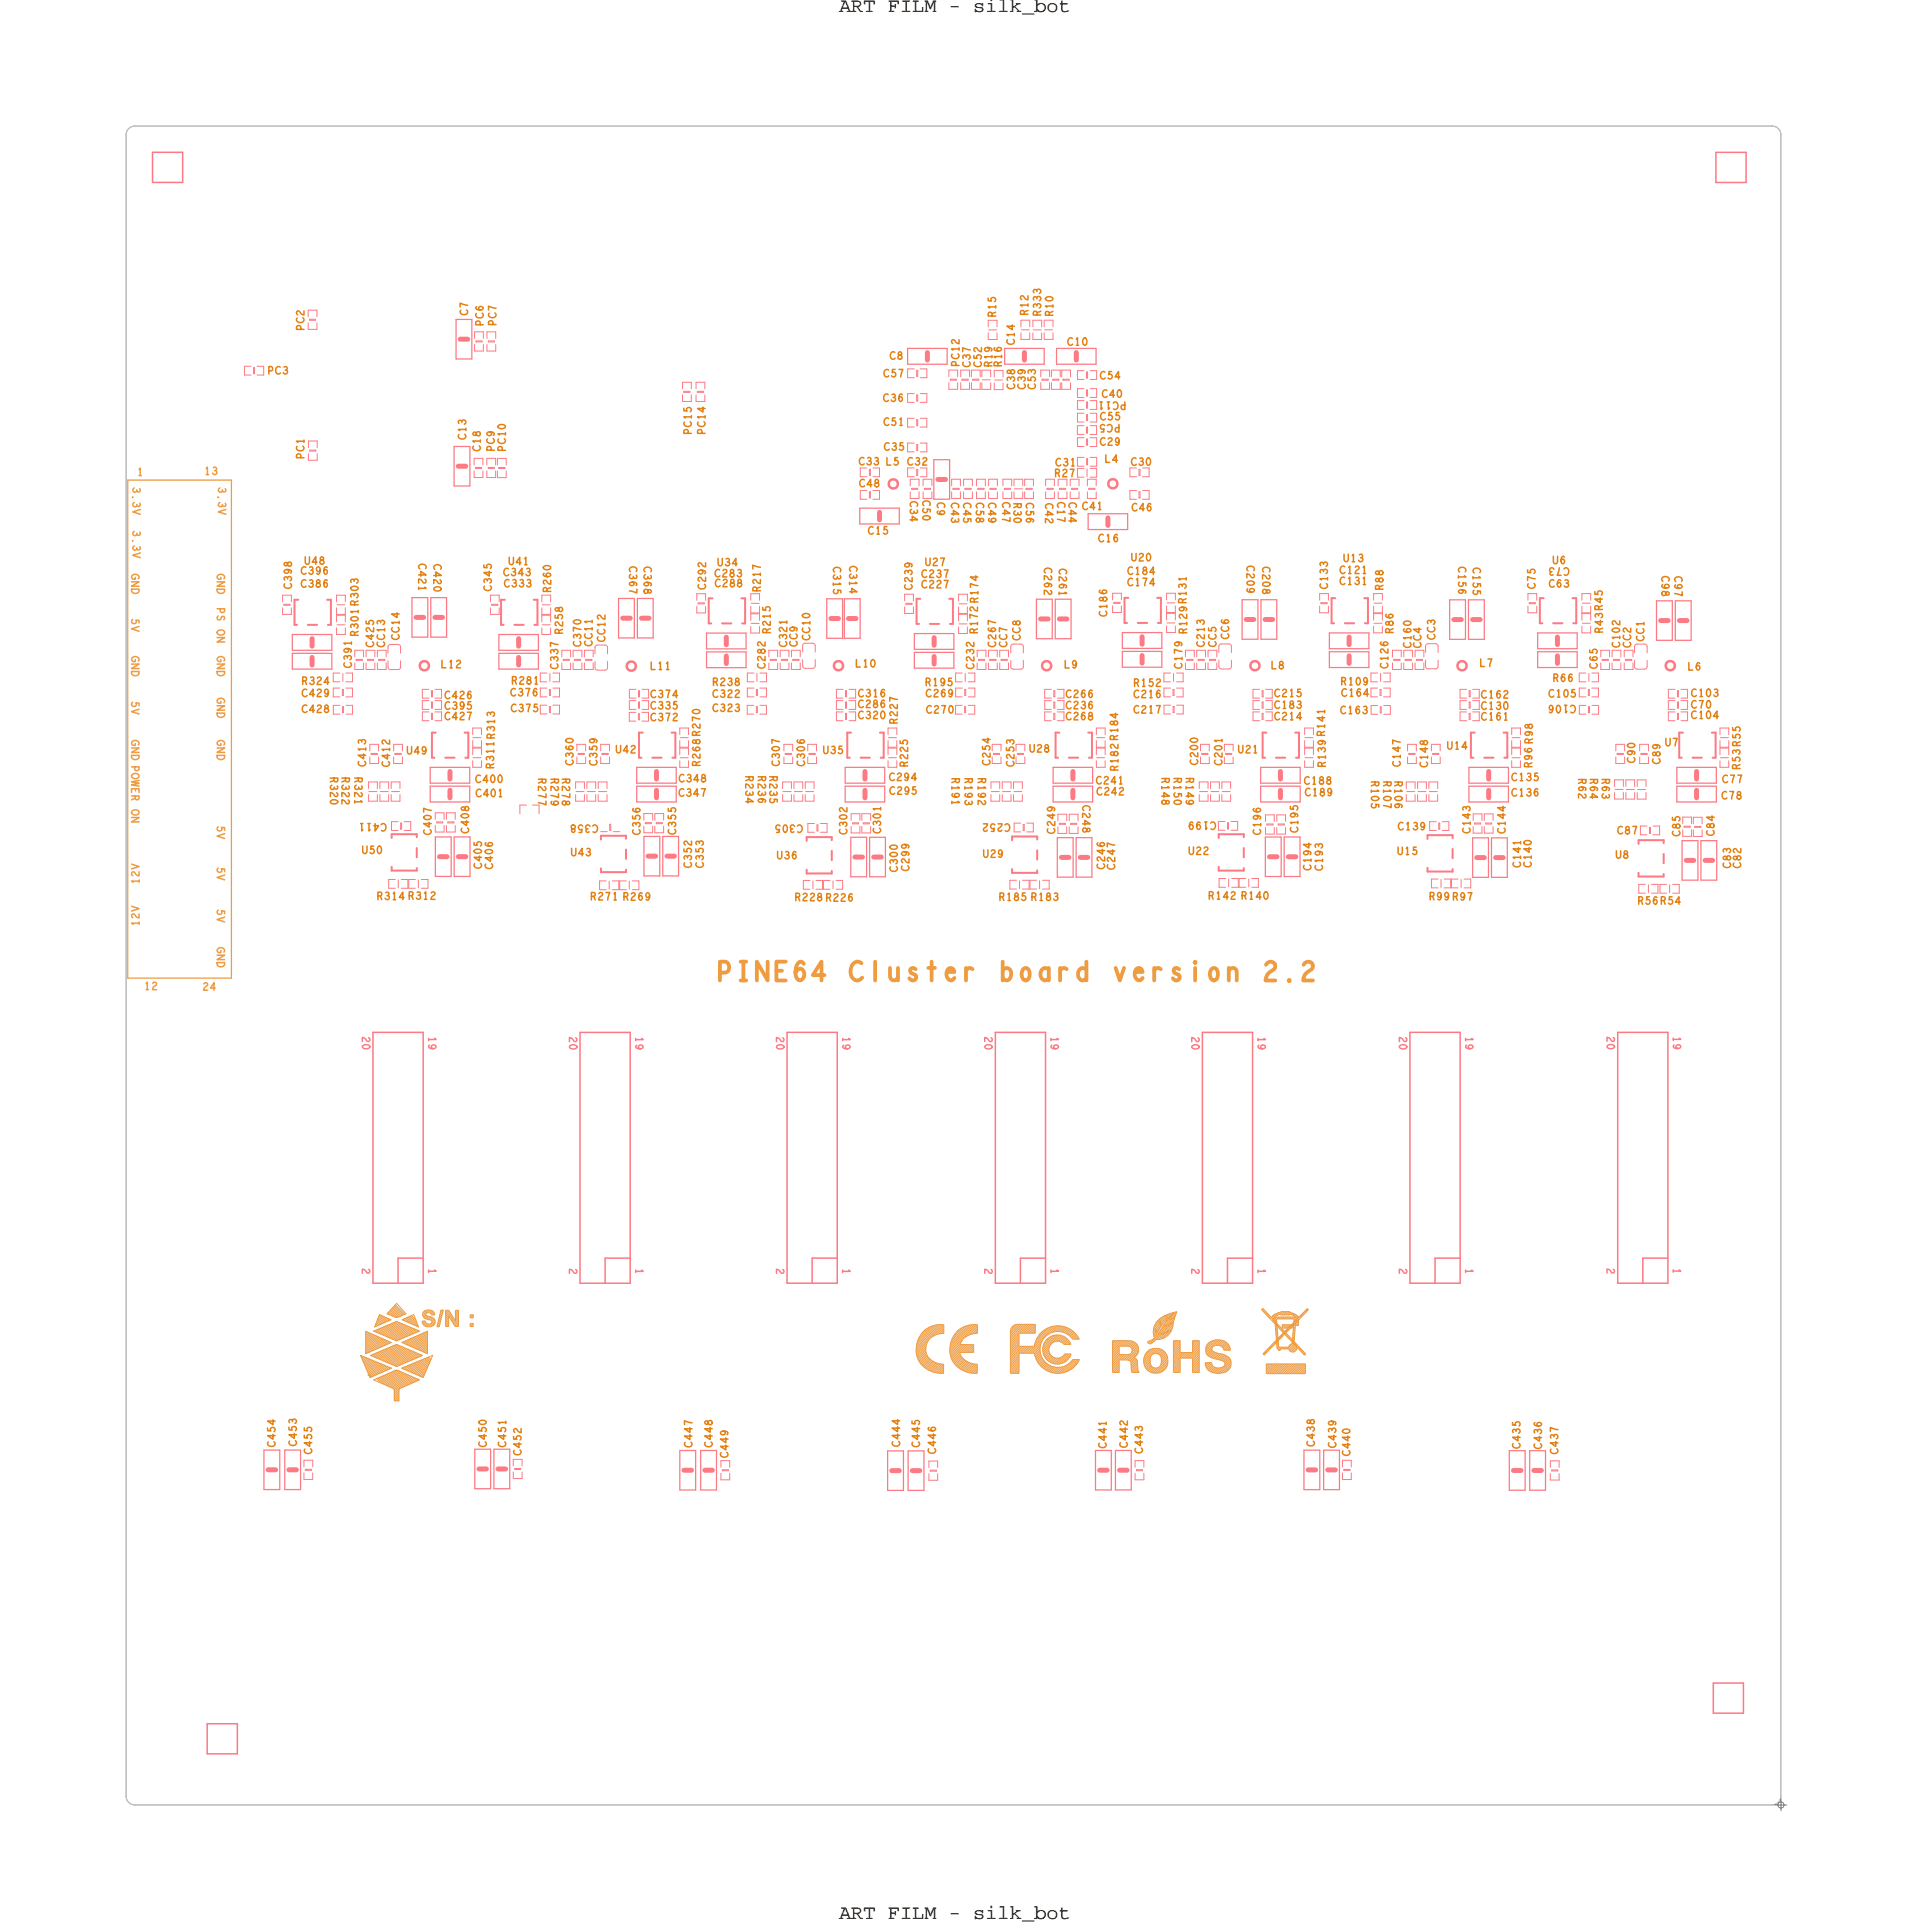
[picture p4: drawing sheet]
<svg xmlns="http://www.w3.org/2000/svg" width="193mm" height="196mm" viewBox="0 0 193 196" stroke-linecap="round" stroke-linejoin="round" font-family="sans-serif">
<defs><g id="words">
<g font-size="2.1">
<text x="84.9" y="1.2">ART FILM - silk_bot</text>
<text x="84.9" y="194.3">ART FILM - silk_bot</text>
</g>
<g font-size="1.9" fill="#ef9b3f">
<text x="86.1" y="99.3">Cluster</text>
<text x="101.4" y="99.3">board</text>
<text x="113" y="99.3">version</text>
</g>
<g font-size=".8" fill="#e28012">
<text x="100.8" y="32.1" transform="rotate(-90 100.8 32.1)">R15</text>
<text x="104" y="31.9" transform="rotate(-90 104 31.9)">R12</text>
<text x="105.3" y="32" transform="rotate(-90 105.3 32)">R333</text>
<text x="106.6" y="32" transform="rotate(-90 106.6 32)">R10</text>
<text x="100.4" y="37.1" transform="rotate(-90 100.4 37.1)">R19</text>
<text x="101.4" y="37.1" transform="rotate(-90 101.4 37.1)">R16</text>
<text x="47.1" y="44.5" transform="rotate(-90 47.1 44.5)">C13</text>
<text x="86.9" y="47.1">C33</text>
<text x="106.8" y="47.2">C31</text>
<text x="114.5" y="47.1">C30</text>
<text x="102.6" y="50.9" transform="rotate(90 102.6 50.9)">R30</text>
<text x="106.7" y="48.3">R27</text>
<text x="51" y="59.4">C333</text>
<text x="134.4" y="59.6" transform="rotate(-90 134.4 59.6)">C133</text>
<text x="135.6" y="59.2">C131</text>
<text x="136" y="56.9">U13</text>
<text x="36.3" y="64.4" transform="rotate(-90 36.3 64.4)">R301 R303</text>
<text x="98.9" y="64.2" transform="rotate(-90 98.9 64.2)">R172 R174</text>
<text x="120.1" y="64.2" transform="rotate(-90 120.1 64.2)">R129 R131</text>
<text x="162.2" y="64.1" transform="rotate(-90 162.2 64.1)">R43 R45</text>
<text x="65.8" y="67.8">L11</text>
<text x="50" y="77.8" transform="rotate(-90 50 77.8)">R311 R313</text>
<text x="102.6" y="77.6" transform="rotate(-90 102.6 77.6)">C253</text>
<text x="123.7" y="77.5" transform="rotate(-90 123.7 77.5)">C201</text>
<text x="134.2" y="77.7" transform="rotate(-90 134.2 77.7)">R139 R141</text>
<text x="155.1" y="77.7" transform="rotate(-90 155.1 77.7)">R96 R98</text>
<text x="35.9" y="78.7" transform="rotate(90 35.9 78.7)">R321</text>
<text x="96.3" y="78.8" transform="rotate(90 96.3 78.8)">R191</text>
<text x="97.7" y="78.8" transform="rotate(90 97.7 78.8)">R193</text>
<text x="113.2" y="78.1" transform="rotate(-90 113.2 78.1)">R182 R184</text>
<text x="162.1" y="78.8" transform="rotate(90 162.1 78.8)">R63</text>
<text x="38.2" y="91.1">R314 R312</text>
<text x="59.8" y="91.1">R271 R269</text>
<text x="80.5" y="91.2">R228 R226</text>
<text x="101.1" y="91.2">R185 R183</text>
<text x="144.7" y="91.1">R99 R97</text>
</g>
<g font-size=".8" fill="#ef9b3f">
<text x="13.4" y="49.3" transform="rotate(90 13.4 49.3)">3.3V</text>
<text x="13.4" y="53.7" transform="rotate(90 13.4 53.7)">3.3V</text>
<text x="13.9" y="48.2">1</text>
<text x="20.7" y="48.1">13</text>
<text x="22.1" y="49.3" transform="rotate(90 22.1 49.3)">3.3V</text>
</g>
<g font-size=".8" fill="#fc7a84">
<text x="43.4" y="128.4" transform="rotate(90 43.4 128.4)">1</text>
<text x="64.3" y="128.4" transform="rotate(90 64.3 128.4)">1</text>
<text x="85.3" y="128.4" transform="rotate(90 85.3 128.4)">1</text>
<text x="106.4" y="128.4" transform="rotate(90 106.4 128.4)">1</text>
<text x="127.3" y="128.4" transform="rotate(90 127.3 128.4)">1</text>
<text x="148.3" y="128.4" transform="rotate(90 148.3 128.4)">1</text>
<text x="169.4" y="128.4" transform="rotate(90 169.4 128.4)">1</text>
</g>
</g></defs>
<!-- layer: Board Outline -->
<path d="M12.9 48.6h10.5zM12.9 48.6v50.4zM23.4 48.6v50.4zM12.9 99h10.5z" fill="none" stroke="#ef9b3f" stroke-width=".13"/>
<g fill="none" stroke="#ef9b3f" stroke-width=".1">
<path d="M36.5 137.2l1 2.3zM36.5 137.2l3.1 1.3zM36.5 137.3l1.8 1.8zM36.6 137.6l1.6 1.6zM36.8 137.9l1.3 1.3zM36.8 137.4l1.7 1.6zM36.9 138.2l1.1 1.1zM37 136.9l.1 .1zM37 137.1l2.6-1.2zM37 137.1h.1M37 136.5l.4 .4zM37 136l.8 .8z"/>
<path d="M37 136.2l.6 .6zM37 135.8l.9 .9zM37 136.4l.5 .5zM37 135.5l1.1 1.1zM37 136.7l.3 .3zM37 135l1.5 1.4zM37 134.8l2.6 1.1zM37 135.7l1 .9zM37 135.3l1.2 1.2zM37 135.1l1.4 1.4zM37 134.8v2.3zM37 138.5l.8 .8z"/>
<path d="M37.1 137.5l1.5 1.5zM37.1 134.8l1.5 1.6zM37.2 138.8l.5 .6zM37.2 139.2l.1 .1zM37.3 139.1l.3 .3zM37.4 139.2l.2 .2zM37.4 137.6l1.3 1.3zM37.4 135l1.3 1.3zM37.5 139.5h.1M37.5 139.5l2.1-1zM37.5 137.3l2.6-1.2zM37.5 137.3l2.6 1.1z"/>
<path d="M37.6 137.3h.1M37.7 137.2l.2 .2zM37.7 137.7l1.1 1.2zM37.7 135.1l1.2 1.2zM37.8 137.1l.4 .4zM37.8 134.8l2.3 1zM37.8 134.8l2.3-1zM37.8 139.7l2.1 .9zM37.8 139.7l2.2-.9zM37.9 134.8h.1zM37.9 137.1l.6 .6zM37.9 134.4l1.7-.8z"/>
<path d="M38 134.3h.1M38 137.9l1 .9zM38 134.2l.1 .1zM38 134.7l.3 .3zM38 135.2l1 1zM38 137l.8 .8zM38 134l.2 .2zM38.1 133.9l.3 .3zM38.1 139.6l.5 .5zM38.1 134.7l.5 .4zM38.1 133.8l.4 .3zM38.2 137l.9 .9z"/>
<path d="M38.2 133.7l.4 .4zM38.2 133.5l.5 .5zM38.2 139.5l.7 .7zM38.3 134.6l.6 .6zM38.3 138l.8 .8zM38.3 136.9l1.1 1.2zM38.3 133.4l.5 .6zM38.3 135.4l.8 .8zM38.3 133.3l.7 .6zM38.4 139.5l.8 .8zM38.4 134.6l.8 .8zM38.4 133.2l.7 .7z"/>
<path d="M38.4 136.9l1.3 1.3zM38.4 133.1l-.5 1.3zM38.4 133.1l1.2 .5zM38.5 139.4l1 1.1zM38.5 134.5l1 1zM38.5 136.8l1.5 1.5zM38.6 138.1l.6 .6zM38.6 139.4l1.2 1.2zM38.6 133.2l.6 .6zM38.6 134.4l1.2 1.2zM38.6 135.5l.6 .6zM38.7 136.8l1.5 1.5z"/>
<path d="M38.7 139.3l1.7 1.7zM38.8 134.4l1.3 1.4zM38.8 136.7l1.5 1.6zM38.9 139.3l1.5 1.5zM38.9 138.2l.4 .5zM38.9 134.3l1.4 1.4zM38.9 136.7l1.6 1.5zM39 133.4l.3 .3zM39 135.7l.4 .4zM39 139.2l1.4 1.4zM39 134.3l1.4 1.4zM39 136.6l1.6 1.6z"/>
<path d="M39.1 139.2l1.4 1.4zM39.1 134.2l1.4 1.4zM39.1 136.6l1.6 1.5zM39.2 133l.8 .4zM39.2 138.4l.2 .2zM39.2 139.1l1.4 1.4zM39.2 134.2l1.4 1.4zM39.3 132.9l.2 .2zM39.3 136.5l1.5 1.6zM39.3 135.8l.2 .2zM39.3 133.5l.2 .2zM39.3 132.9l.5 .4z"/>
<path d="M39.4 139.1l1.4 1.4zM39.4 134.1l1.4 1.4zM39.4 136.4l1.6 1.6zM39.4 132.8l.7 .6zM39.5 139l1.4 1.4zM39.5 138.5l.1 .1zM39.5 134.1l1.4 1.4zM39.5 132.7l.7 .7zM39.5 136.4l1.6 1.6zM39.6 132.6l.8 .7zM39.6 135.9h.1M39.6 139l1.4 1.4z"/>
<path d="M39.6 134l1.4 1.4zM39.6 136.3l1.6 1.6zM39.7 132.5l.8 .8zM39.7 138.9l1.4 1.4zM39.7 134l1.4 1.4zM39.8 132.4l.8 .8zM39.8 136.3l1.5 1.6zM39.8 138.8l1.5 1.5zM39.8 132.3l.9 .9zM39.9 133.9l1.3 1.4zM39.9 136.2l1.6 1.6zM39.9 132.2l1 .9z"/>
<path d="M40 138.8l1.4 1.4zM40 133.9l1.4 1.3zM40 132.1l1 1zM40 136.2l1.6 1.6zM40 133.4h.2zM40 138.8l.2-.1zM40.1 138.8l1.4 1.3zM40.1 133.8l1.4 1.4zM40.1 135.8l2.4-1zM40.1 133.8l2.4 1zM40.1 138.4l2.7-1.1zM40.1 136.1l2.7 1.2z"/>
<path d="M40.1 136.1l1.6 1.6zM40.1 132l-.9 1zM40.1 132l1 1zM40.2 138.7l.2 .1zM40.2 133.4l.1-.1zM40.3 138.8l1.3 1.3zM40.3 133.3l.8-.3zM40.4 138.8l2.1 .9zM40.4 133.9l1.2 1.2zM40.4 136.3l1.4 1.4zM40.6 138.9l1.1 1.1zM40.7 138.5l2.1 1z"/>
<path d="M40.7 138.5l3.1-1.3zM40.7 135.9l2.6 1.2zM40.7 135.9l2.6-1.1zM40.7 133.6l1.7 .8zM40.7 133.6l1.2-.5zM40.7 134.1l1 1zM40.7 138.5l.2 .1zM40.8 136.4l1.2 1.2zM40.8 135.9l.1 .2zM40.8 133.6l.1 .1zM40.9 138.5l.3 .3zM40.9 135.8l.4 .4z"/>
<path d="M40.9 133.5l.3 .4zM41 139.1l.9 .9zM41 138.4l.5 .5zM41 134.2l.9 .8zM41 135.8l.6 .5zM41 133.5l.6 .5zM41.1 136.5l1 1zM41.1 138.3l.7 .7zM41.2 135.7l.7 .8zM41.2 133.4l.7 .8zM41.2 138.3l.9 .9zM41.3 139.2l.7 .7z"/>
<path d="M41.3 135.7l.9 .9zM41.3 133.4l.9 .9zM41.3 134.3l.7 .7zM41.4 138.2l1 1.1zM41.4 136.7l.8 .8zM41.4 135.6l1.1 1.2zM41.4 133.3l.9 .9zM41.5 138.2l1.3 1.3zM41.5 133.3l.7 .6zM41.5 135.6l1.3 1.3zM41.6 139.3l.5 .6zM41.6 138.1l1.3 1.3z"/>
<path d="M41.6 134.4l.5 .5zM41.6 133.2l.5 .5zM41.6 135.5l1.6 1.5zM41.7 136.8l.6 .6zM41.7 138.1l1.2 1.2zM41.8 135.5l1.5 1.5zM41.9 138l1.1 1.1zM41.9 133.1l.5 1.3zM41.9 135.4l1.4 1.4zM41.9 139.5l.3 .3zM41.9 134.6l.3 .3zM42 136.9l.5 .5z"/>
<path d="M42 138l1 1zM42 135.4l1.3 1.2zM42.1 137.9l1 1zM42.1 135.3l1.2 1.1zM42.2 139.6l.2 .2zM42.2 134.7l.2 .1zM42.2 137.9l.9 .9zM42.3 135.2l1 1.1zM42.3 137l.3 .3zM42.4 137.8l.8 .9zM42.4 135.2l.9 .9zM42.5 137.8l.7 .7z"/>
<path d="M42.5 135.1l.8 .8zM42.6 137.2l.1 .1zM42.6 137.7l.7 .7zM42.6 135.1l.7 .6zM42.7 133.8h.3zM42.7 137.7l.6 .6zM42.7 135l.6 .5zM42.8 133.1l.5-.4zM42.8 134l.2-.2zM42.8 132.9l.2-.2zM42.8 134.1l.3-.2zM42.9 133.8l-.2 .1z"/>
<path d="M42.9 137.6l.5 .6zM42.9 135l.4 .4zM42.9 134.2l.3-.2zM43 134.9l.3 .3zM43 137.6l.5 .4zM43 134.3l.3-.2zM43.1 133.2l-.2 .2zM43.1 134.9l.2 .1zM43.1 137.5l.4 .4zM43.2 133.2l-.2 .3zM43.2 133.6l.3-.3zM43.2 137.5l.4 .3z"/>
<path d="M43.3 134.8v2.3zM43.4 133.3l-.3 .2zM43.4 133.6l.2-.3zM43.4 137.4l.2 .3zM43.4 132.7l-.6 .6zM43.4 134.1l-.2 .2zM43.5 132.9l.2-.2zM43.5 134.3l.5-.5zM43.6 132.7l-.3 .2zM43.6 133.7l.3-.2zM43.7 133.1l.2-.2zM43.7 133.2l.3-.1z"/>
<path d="M43.7 133.2l-.2-.2h-.3l-.1 .1 .2 .2a.59 .59 0 0 1 .7 .7 .7 .7 0 0 1-.7 .4 .7 .7 0 0 1-.6-.6M43.8 133.4l-.3 .3zM43.8 134.3l.2-.3zM43.8 137.2l-1 2.3zM43.8 133.2l.2-.2zM43.8 132.8l-.2 .2zM44 133.6l-.3 .2zM44 133.1v-.2a.61 .61 0 0 0-.7-.3 .61 .61 0 0 0-.5 .6l.2 .3 .6 .2 .1 .2-.1 .1-.3 .1-.2-.1-.1-.2M44 133.7l-.7 .7zM44.2 134.3h.3zM44.2 134.3l.3-.3zM44.3 134.1l.3-.3z"/>
<path d="M44.3 133.9l.3-.3zM44.4 133.7l.3-.4zM44.4 134.3h.1zM44.4 133.4l.4-.3zM44.5 133.2l.3-.3zM44.6 133l.3-.3zM44.6 132.7h.1zM44.6 132.7l-.4 1.6zM44.6 132.7h.3zM44.9 132.7l-.4 1.6zM45.1 132.7h.3zM45.1 132.7v1.6z"/>
<path d="M45.1 133.3l.4-.4zM45.1 133.1l.4-.3zM45.1 132.9l.3-.2zM45.1 134.3h.3zM45.1 134.3l.3-.3zM45.2 132.7l-.1 .1zM45.3 134.3l.1-.1zM45.4 133.9l-.3 .3zM45.4 133.7l-.3 .3zM45.4 133.5l-.3 .3zM45.4 133.3l-.3 .3zM45.4 133.3v1z"/>
<path d="M45.4 133.3l.7 1zM45.4 132.7l.7 1.1zM45.4 133.3l.3-.2zM45.5 133.4l.2-.2zM45.6 133.5l.2-.2zM45.6 133l-.5 .5zM45.6 133.6l.3-.2zM45.7 133.7l.2-.2zM45.8 133.9l.2-.3zM45.8 134l.3-.3zM46.1 134.3l.3-.4zM46.1 134.3h.3z"/>
<path d="M46.1 132.7h.3zM46.1 132.7v1.1zM46.1 133.7l.3-.3zM46.1 133.5l.3-.3zM46.1 133.2l.3-.3zM46.2 132.7l-.1 .1zM46.4 134.3h.1M46.4 133.8l-.4 .4zM46.4 132.7v1.6zM46.4 133.6l-.5 .5zM46.4 133.1l-.3 .3zM46.4 132.7l-.3 .3z"/>
<path d="M46.4 134.1l-.2 .2zM47.6 134.3h.3zM47.6 133.4h.3zM47.6 134v.3zM47.6 134h.3zM47.6 133.1h.3zM47.6 133.1v.3zM47.6 134.2l.1-.2zM47.6 133.3l.1-.2zM47.6 133.4l.3-.3zM47.6 134.3l.3-.3zM47.8 133.4l.1-.1z"/>
<path d="M47.8 134.3l.1-.1zM47.9 134v.3zM47.9 133.1v.3zM92.7 136.7l2.6-2.6zM92.7 136.8l2.7-2.7zM92.7 137l1.2-1.2zM92.7 136.4l.1 1 .5 .8M92.8 136.3l2.1-2.2zM92.8 137.2l1-1.1zM92.8 137.3l.9-.9zM92.8 136.1l1.9-1.9zM92.8 137.4l.9-.8z"/>
<path d="M92.9 135.8l1.5-1.6zM92.9 137.6l.8-.9zM92.9 137.7l.8-.8zM93 135.5l1.2-1.2zM93 137.8l.8-.8zM93.1 137.9l.7-.7zM93.2 138.1l.7-.7zM93.2 135.1l.6-.5zM93.3 138.2l.5 .4 .5 .3 .5 .1 .7 .1M93.3 138.2l.7-.7zM93.4 138.3l.7-.7zM93.5 138.4l.7-.7z"/>
<path d="M93.7 138.5l.7-.7zM93.8 138.6l.7-.7zM93.9 137.3l-.8 .7zM93.9 138.7l.7-.8zM94.1 138.8l.8-.8zM94.2 138.9l.8-.8zM94.3 137.7l-.7 .8zM94.4 135.3l1.1-1.1zM94.6 139l.9-.9zM94.8 138l-.8 .7zM94.9 139l.6-.5zM95 135.1l.5-.5z"/>
<path d="M95.1 134.1l-2.4 2.4zM95.2 138.1l-.8 .8zM95.2 135l.3-.3zM95.3 139.1l.2-.3zM95.3 138.1l-.8 .9zM95.5 139.1v-.1zM95.5 138.3l-.7 .7zM95.5 138.7l-.4 .4zM95.5 138.1v1zM95.5 134.4l-.7 .7zM95.5 134.9l-.1 .1zM95.5 134.1v.9z"/>
<path d="M95.5 134.1a2.42 2.42 0 0 0-2.8 2.3M95.5 135a1.56 1.56 0 0 0-1.6 .8 1.56 1.56 0 0 0 .2 1.8l.7 .4 .7 .1M96.1 136.8l2.7-2.7zM96.1 136.6l2.5-2.5zM96.1 137l1.3-1.3zM96.1 136.4l2.3-2.3zM96.2 136.2l2-2zM96.2 137.3l1.1-1.2zM96.2 136l1.8-1.8zM96.2 137.4l1.3-1.2zM96.3 137.5l1.4-1.3zM96.3 135.7l1.5-1.4z"/>
<path d="M96.3 137.7l1.5-1.5zM96.4 135.4l1.1-1zM96.5 138l.8-.7zM96.6 138.1l.7-.7zM96.7 138.2l.7-.7zM96.8 138.3l.7-.7zM96.9 138.4l.7-.8zM96.9 134.8l.1-.1zM97 138.4l.7-.7zM97.1 138.5l.7-.7zM97.1 136.9a1.79 1.79 0 0 0 1.8 1.2M97.1 136.9h1.4z"/>
<path d="M97.2 137l-.8 .8zM97.2 136.1l1.3 .1zM97.2 137.1l-.7 .8zM97.2 136.1l-1 1zM97.2 136.9l.8-.7zM97.3 138.7l.7-.8zM97.4 136.9l.8-.7zM97.5 138.8l.8-.8zM97.6 138.8l.8-.7zM97.7 135.4l1.2-1.2zM97.7 138.9l.8-.8zM97.7 136.9l.8-.7z"/>
<path d="M97.9 138.9l.8-.8zM97.9 137.9l-.7 .7zM97.9 136.9l.6-.6zM98 139l.9-.9zM98.1 135.2l.8-.9zM98.1 138l-.7 .7zM98.3 136.9l.2-.2zM98.4 136.2l-.8 .7zM98.4 135.1l.5-.6zM98.5 136.9h.1M98.5 136.5l-.4 .4zM98.5 136.2v.7z"/>
<path d="M98.6 135l.3-.3zM98.9 138.4l-.6 .6zM98.9 139l-.1 .1zM98.9 138.8l-.3 .3zM98.9 138.3l-.7 .7zM98.9 138.6l-.4 .5zM98.9 138.1v1zM98.9 134.1v.9zM98.9 134.9l-.1 .1zM98.9 134.1a2.48 2.48 0 0 0-2.8 2.5 2.48 2.48 0 0 0 2.8 2.5M98.9 135a1.73 1.73 0 0 0-1.7 1.1M102.3 135.6l1.5-1.5z"/>
<path d="M102.3 136.5l.8-.9zM102.3 136.1l.8-.8zM102.3 136l.8-.9zM102.3 134.8v4.3zM102.3 139l.8-.9zM102.3 138.1l.8-.9zM102.3 137.9l.8-.9zM102.3 137.7l1.4-1.4zM102.3 137l.8-.8zM102.3 139.1h.8zM102.3 134.7l.6-.6zM102.3 139.1l.8-.8z"/>
<path d="M102.4 134.4l.2-.1zM102.7 139.1l.4-.5zM102.9 139.1l.2-.3zM102.9 134.1h1.9zM102.9 134.1a.77 .77 0 0 0-.6 .7M103.1 139.1v-.1zM103.1 134.1l-.8 .8zM103.1 135.4l-.8 .9zM103.1 137.9l-.8 .9zM103.1 137.7l-.8 .9zM103.1 137.6l-.8 .8zM103.1 137.4l-.8 .9z"/>
<path d="M103.1 136.3l-.8 .9zM103.1 136l-.8 .8zM103.1 135.8l-.8 .9zM103.1 137h1.6zM103.1 138.4l-.6 .7zM103.1 135h1.7zM103.1 136.3h1.6zM103.1 135v1.3zM103.1 137v2.1zM103.1 137l.7-.7zM103.2 134.1l-.9 1zM103.3 136.3l-1 1.1z"/>
<path d="M103.4 134.1l-1.1 1.2zM103.5 136.3l-1.2 1.3zM103.6 134.1l-1.3 1.3zM103.7 137l.7-.7zM103.9 137l.7-.7zM103.9 135l.9-.8zM104 134.1l-1.7 1.7zM104 136.3l-.7 .7zM104 137l2.8-2.7zM104.1 135l.7-.7zM104.1 134.1l-.9 .9zM104.2 136.3l-.7 .7z"/>
<path d="M104.2 137l1.3-1.3zM104.3 134.1l-.9 .9zM104.4 137l1-1zM104.5 135l.3-.3zM104.5 134.1l-.9 .9zM104.6 137l.7-.7zM104.6 135l.2-.1zM104.7 134.1l-.9 .9zM104.7 137a2.41 2.41 0 0 0 2 2 2.41 2.41 0 0 0 2.6-1.3M104.7 137.1l.6-.6zM104.7 136.2l1.9-1.9zM104.7 137.2l.6-.5z"/>
<path d="M104.8 137.4l.5-.6zM104.8 135.9l1.5-1.5zM104.8 134.5l-.5 .5zM104.8 134.1v.9zM104.9 137.6l.4-.5zM104.9 137.7l.5-.4zM105 137.8l.4-.4zM105.1 138.1l.5-.5zM105.2 135.2l.4-.4zM105.3 137l-.5 .5zM105.4 138.4l.4-.5zM105.4 138.4l.5-.4z"/>
<path d="M105.5 137.5l-.5 .5zM105.5 136.6l1.4-1.4zM105.5 138.5l.5-.4zM105.6 136.9l1.7-1.7zM105.6 136.4l1.1-1.2zM105.6 137.1l.6-.6zM105.6 136.1l.9-.8zM105.6 137.7l-.4 .5zM105.6 137.2l.6-.5zM105.6 138.6l.5-.4zM105.7 137.3l.5-.5zM105.7 137.8l-.4 .5z"/>
<path d="M105.7 138.7l.5-.5zM105.8 137.4l.4-.4zM105.8 137.5l.5-.4zM105.9 135.7l.2-.2zM105.9 138.7l.4-.4zM105.9 137.6l.4-.4zM106.1 134.5l-1.2 1.1zM106.1 137.8l.4-.4zM106.2 135.1l.8-.8zM106.2 137.9l.4-.5zM106.2 138.9l.5-.5zM106.3 137.9l.5-.4z"/>
<path d="M106.4 138l.5-.5zM106.4 137.3l-.4 .4zM106.4 138.3l-.4 .5zM106.5 139l.5-.5zM106.5 138.1l.6-.6zM106.6 138.4l-.5 .5zM106.7 134.9l.6-.6zM106.8 139l.6-.6zM106.8 135.8l.6-.6zM106.8 138.1l1-1zM106.9 138.4l-.6 .6zM106.9 139.1l.7-.7z"/>
<path d="M107 138.1l1-1zM107 135.8l.5-.5zM107.1 134.8l.5-.5zM107.1 135.2l-1.6 1.6zM107.1 139.1l.8-.9zM107.2 134.3l-.7 .6zM107.2 135.8l.5-.5zM107.2 138.5l-.6 .5zM107.3 134.8l.5-.4zM107.3 137.5l-.6 .6zM107.3 139.1l1.4-1.4zM107.4 134.9l.5-.5z"/>
<path d="M107.4 135.9l.5-.4zM107.5 134.3l-.6 .5zM107.5 139l1.4-1.3zM107.5 136l.5-.5zM107.6 134.9l.4-.5zM107.6 136.1l.5-.5zM107.7 136.1h.7zM107.7 136.1a.86 .86 0 0 0-1.3 0 .86 .86 0 0 0 .1 1.3 .86 .86 0 0 0 1.3-.3M107.7 134.9l.4-.4zM107.7 139l1.4-1.3zM107.8 136.1l.4-.4zM107.8 137.1h.6z"/>
<path d="M107.8 135.4l-.5 .5zM107.8 135l.5-.4zM107.9 136.1l.3-.3zM107.9 135.1l.5-.5zM108 138.9l1.2-1.2zM108.1 135.1l.4-.4zM108.1 136.1l.2-.2zM108.2 135.2l.4-.4zM108.2 137.1l-1 1zM108.3 135.3l.4-.4zM108.3 136.1h.1zM108.3 137.3l-.6 .7z"/>
<path d="M108.4 135.4l.4-.5zM108.4 137.1l-1 1zM108.4 136.1a1.48 1.48 0 0 0-2.3-.6 1.48 1.48 0 0 0 .1 2.4 1.48 1.48 0 0 0 2.2-.8M108.4 138.7l.7-.7zM108.5 135.5l.4-.4zM108.6 135.6a1.81 1.81 0 0 0-2.7-.3 1.81 1.81 0 0 0 0 2.7 1.81 1.81 0 0 0 2.7-.3M108.6 135.6h.6zM108.6 137.7h.7zM108.6 135.6l.4-.4zM108.9 135l-.5 .4zM109 135.6l.1-.2zM109.1 135.3l-.3 .3z"/>
<path d="M109.2 135.6h.1M109.2 135.6a2.41 2.41 0 0 0-2.5-1.3 2.41 2.41 0 0 0-2 2M112.6 136.2l.5-.4zM112.6 136.1l.3-.3zM112.6 135.9l.1-.1zM112.6 135.8h1.6zM112.6 135.8v3.2zM112.6 138.4l1.2-1.2zM112.6 138.2l1-1zM112.6 136.6l.8-.8zM112.6 139h.7zM112.9 139l.4-.4z"/>
<path d="M113 139l.3-.3zM113.3 135.8l-.7 .6zM113.3 138.9l-.1 .1zM113.3 138.2l-.7 .7zM113.3 138l-.7 .7zM113.3 137.9l-.7 .6zM113.3 137.2l-.7 .6zM113.3 137l-.7 .7zM113.3 136.8l-.7 .7zM113.3 136.6l-.7 .7zM113.3 136.4l-.7 .7zM113.3 138.4l-.6 .6z"/>
<path d="M113.3 137.2h.6zM113.3 136.3h.8zM113.3 137.7v1.3zM113.3 136.3v.9zM113.3 137.7h.7zM113.4 137.7l.6-.5zM113.4 137.2l-.8 .8zM113.6 137.7l.5-.5zM113.6 135.8l-1 1zM113.8 136.3l.5-.5zM113.8 137.7l.6-.6zM113.8 135.8l-1.2 1.1z"/>
<path d="M113.9 137.2h.2zM113.9 136.3l.6-.5zM114 137.7l.4 .2 .1 .7M114 137.7l1.2-1.3zM114 135.8l-.6 .5zM114.1 136.3l.3 .1 .2 .3-.2 .4-.3 .1M114.1 136.3l.5-.5zM114.1 137.7l1.1-1.1zM114.1 135.8l-.5 .5zM114.2 135.8a.89 .89 0 0 1 1 .6 .89 .89 0 0 1-.5 1l.3 .2 .1 .3M114.3 137.8l.9-1zM114.3 136.3l.4-.4z"/>
<path d="M114.4 137.8l.4-.4zM114.5 137.9l.4-.4zM114.5 138.1l.5-.5zM114.5 138.2l.6-.5zM114.5 138.4l.6-.6zM114.5 136.5l.5-.5zM114.5 138.6l.1 .4M114.5 138.6l.6-.7zM114.5 138.7l.6-.6zM114.5 137l.7-.7zM114.5 138.9l.6-.6zM114.6 136.6l.4-.5z"/>
<path d="M114.6 139h.7zM114.6 136.7l.5-.5zM114.8 139l.4-.4zM114.9 135.9l-.5 .5zM115.1 137.9l.1 .7M115.2 138.5l-.6 .5zM115.2 138.6l.1 .3M115.2 139l.1-.1zM115.2 138.8l-.2 .2zM115.2 137l-.4 .4zM115.3 138.9v.1zM115.8 138l.7-.7z"/>
<path d="M115.8 138.2l.6-.7zM115.8 138.3l.6-.6zM115.9 138.4l.5-.5zM116 138.6l.5-.4zM116.1 136.8a1.25 1.25 0 0 1 1.9 .3 1.25 1.25 0 0 1-.5 1.8 1.25 1.25 0 0 1-1.7-.7 1.39 1.39 0 0 1 .3-1.4zM116.2 135.9h.1M116.2 138.8l.4-.4zM116.3 136.1l.8-.8zM116.3 138.9l.4-.4zM116.4 138.9l.5-.4zM116.4 138.1l-.4 .4zM116.4 136.6l-.5 .6z"/>
<path d="M116.5 135.7l-.3 .3zM116.5 136.1l.9-1zM116.5 138.3l-.4 .4zM116.6 137.2l.2-.1h.4l.2 .1 .1 .3a.71 .71 0 0 1-.5 1h-.3a.94 .94 0 0 1-.1-1.3zM116.7 136.6l-.9 .9zM116.7 139l.6-.6zM116.7 134.9l.2-.2zM116.7 134.8l.2-.2zM116.7 135.1l.3-.2zM116.8 134.6l.6-.7zM116.8 135.2l.3-.2zM116.8 135.4l.3-.3z"/>
<path d="M116.8 134.3l.6-.6zM116.9 139l1.3-1.3zM116.9 136.5l-1.1 1.2zM116.9 137.1l.5-.5zM116.9 134.5l.2 .5zM116.9 134.5l.1 .4 .1 .1M116.9 134.5l.5-.4zM117 134.7l.4-.5zM117 134l.5-.6zM117 138.5l-.4 .5zM117 139l1.2-1.1zM117 134.8l.4-.4z"/>
<path d="M117.1 137.1l.4-.5zM117.1 136.5l-1.3 1.4zM117.1 135.6l.5-.5zM117.1 135.4h.1M117.2 137.1l.4-.4zM117.2 134.8l-.1 .1zM117.2 135.1l.9-.8zM117.2 136.5l-.6 .7zM117.3 133.6l.6-.4 1.2-.4-.4 1.2a1.74 1.74 0 0 1-1.7 1.7 .63 .63 0 0 1-.7 .3l-.1-.2 .3-.1a.36 .36 0 0 0 .3-.2 .36 .36 0 0 0-.1-.4l.1-.8zM117.4 134.8l.5-.5zM117.4 133.7l.1 .5zM117.4 133.7l.5-.5z"/>
<path d="M117.4 133.7v.4l.1 .1M117.4 137.3l.4-.5zM117.4 133.9l.8-.8zM117.4 135.1l1.1-.4zM117.5 135.1l.9-.9zM117.5 134.2l.3-.3zM117.5 139l.6-.7zM117.5 135.6l.8-.8zM117.5 137.5l.5-.5zM117.6 134.4l.8-.8zM117.7 136.8l-.4 .4zM117.7 135.5l.9-.8z"/>
<path d="M117.7 135l1.1-1zM117.8 134.3l.9-.4zM117.9 135l-.6 .6zM117.9 135l-.5 .1M117.9 136.9l-.4 .5zM118 134.2l.7-.7zM118 133.9l1-1zM118 134.9l.7-.7zM118 133.4l-.5 .6zM118.1 133.5h.1M118.1 137.1l-.6 .6zM118.1 133.2v.3"/>
<path d="M118.1 133.2v.3zM118.1 133.4l.4-.4zM118.1 137.3l-.5 .5zM118.1 133.5l.7-.5a7.4 7.4 0 0 0-1.7 2.4v-.1a4 4 0 0 1 1-1.8zM118.2 137.4l-.7 .6zM118.2 137.5l-.8 .8zM118.2 138.1l-1 .9zM118.3 134.7l.4-.3zM118.4 133.6l.5-.2zM118.5 134.7l-.6 .3M118.6 134l.2-.3zM118.7 133.9a1.12 1.12 0 0 1-.9 .4"/>
<path d="M118.7 133.5l-.3 .1M118.7 133.5l.3-.3zM118.8 132.9l-.4 .4zM118.8 135.8h.6zM118.8 135.8v3.2zM118.8 138.7l.6-.6zM118.8 138.6l.6-.7zM118.8 138.4l.6-.7zM118.8 138.2l.6-.7zM118.8 138l1-1zM118.8 137.8l.9-.8zM118.8 137.7l.7-.7z"/>
<path d="M118.8 137.5l.6-.7zM118.8 137.3l.6-.7zM118.8 137.1l.6-.6zM118.8 137l.6-.7zM118.8 136.8l.6-.7zM118.8 136.6l.6-.7zM118.8 139h.6zM118.9 133.5l-.6 .6zM118.9 133.4l-.2 .1M118.9 133.4h.1M118.9 135.8l-.1 .1zM119.1 132.9l-.6 .6z"/>
<path d="M119.1 135.8l-.3 .3zM119.3 135.8l-.5 .5zM119.4 139h.1M119.4 135.8l-.6 .6zM119.4 138.4l-.5 .6zM119.4 138.6l-.4 .4zM119.4 138.8l-.2 .2zM119.4 138.2l-.6 .7zM119.4 137.5h1.3zM119.4 135.8v1.2zM119.4 137.5v1.5zM119.4 137h1.3z"/>
<path d="M119.4 137.5l.6-.5zM119.6 137.5l.6-.5zM119.8 137.5l.6-.5zM120 137.5l.5-.5zM120.2 137.5l1.2-1.2zM120.3 137.5l1.1-1zM120.5 137.5l.9-.8zM120.7 137.5l.7-.7zM120.7 135.8h.7zM120.7 135.8v1.2zM120.7 137.5v1.5zM120.7 138.9l.7-.7z"/>
<path d="M120.7 138.7l.7-.6zM120.7 138.6l.7-.7zM120.7 138.4l.7-.7zM120.7 139h.7zM120.8 139l.6-.6zM120.9 135.8l-.2 .1zM121 139l.4-.4zM121 135.8l-.3 .3zM121.2 139l.2-.2zM121.2 135.8l-.5 .5zM121.3 139h.1M121.4 135.8l-.7 .6z"/>
<path d="M121.4 137.5l-.7 .7zM121.4 137.4l-.7 .6zM121.4 137.2l-.7 .7zM121.4 137l-.7 .7zM121.4 136.1l-.7 .7zM121.4 135.9l-.7 .7zM121.4 135.8v3.2zM122 138h.6zM122 138h.1M122 138.2l.2-.2zM122 138.3l.3-.3zM122 136.5l.8-.8z"/>
<path d="M122.1 136.9l1.1-1.2zM122.1 138.4l.4-.4zM122.1 137l1.3-1.3zM122.1 138.5l.5-.5zM122.1 137.1l.6-.5zM122.2 138.6l.5-.4zM122.2 137.2l.5-.5zM122.3 138.7l.4-.4zM122.3 137.3l.5-.5zM122.4 137.4l1.4 .4 .1 .2 .1 .2-.3 .2-.5 .1-.4-.2-.2-.3M122.4 138.8l.4-.4zM122.4 137.4l.5-.5z"/>
<path d="M122.5 138.9l.4-.5zM122.5 137.4l.5-.4zM122.5 135.8l-.4 .5zM122.6 138.9l.5-.4zM122.7 137.5l.5-.5zM122.9 139l.5-.5zM122.9 137.6l.5-.5zM123 136.2l.6-.5zM123 139l.6-.5zM123 135.7l-1 1zM123.1 137.6l.5-.5zM123.2 137.6l.5-.5z"/>
<path d="M123.2 136.2l.5-.5zM123.2 138.5l-.5 .5zM123.3 137l-.5 .5zM123.4 137.7l.5-.5zM123.4 136.2l.4-.4zM123.4 139.1l1.2-1.2zM123.5 137.7l.5-.5zM123.5 136.3l.5-.5zM123.6 136.3l.5-.4zM123.7 136.4l.5-.4zM123.8 137.8l.4-.5zM123.8 139l.8-.8z"/>
<path d="M123.8 136.5l.5-.4zM123.9 137.9l.4-.5zM123.9 136.7h.6zM123.9 136.7l-.1-.2-.2-.2a.56 .56 0 0 0-.9 .3v.1a.45 .45 0 0 0 .5 .3 1.42 1.42 0 0 1 1.4 .8 1.06 1.06 0 0 1-1.3 1.3 1.12 1.12 0 0 1-1.3-1.1M123.9 138l.5-.5zM124 136.7l.4-.4zM124 138.1l.5-.5zM124.1 138.9l.4-.4zM124.1 137.3l-.5 .5zM124.1 136.7l.4-.3zM124.3 136.7l.2-.2zM124.3 136.2l-.4 .4z"/>
<path d="M124.5 136.7h.1M124.5 136.7a1.3 1.3 0 0 0-1.1-1 1.3 1.3 0 0 0-1.4 .8l.1 .6 .3 .3M124.6 137.7l-1.4 1.4zM124.6 138l-1 1zM127.7 132.6l2.2 2.4zM127.7 132.6l.1-.1zM127.8 132.7l.1-.1zM127.8 132.5l.9 .9zM127.8 137.1l.1 .1zM127.8 137.1h.3zM127.9 132.8l.1-.1zM128 137.2h.1"/>
<path d="M128 132.9l.1-.1zM128 137h.2zM128 133l.2-.1zM128.1 136.8h.2zM128.1 133.1l.2-.1zM128.2 138.1v1zM128.2 138.9l.7-.8zM128.2 138.7l.6-.6zM128.2 138.2v-.1zM128.2 139.1l.9-1zM128.2 138.1h3.9zM128.2 139.1h3.9z"/>
<path d="M128.2 136.7h.2zM128.2 133.2l.1-.2zM128.3 139.1l1-1zM128.3 136.6h.3zM128.4 138.1l-.2 .3zM128.4 133.1l-.1 .2zM128.4 136.5h.3zM128.5 139.1l1-1zM128.5 133.2l-.1 .2zM128.6 136.3h.2zM128.6 138.1l-.4 .4zM128.6 133.3l-.1 .1z"/>
<path d="M128.7 139.1l.9-1zM128.7 133.4l-.1 .1zM128.7 133.4l.1 .1zM128.7 136.2h.2zM128.7 133.4l.3-.3zM128.7 133.7l.2-.1zM128.8 133.5l.5-.6zM128.8 133.5h.2zM128.8 133.5l1.2 1.3zM128.8 136.1h.3zM128.8 139.1l1-1zM128.9 133.9l.1-.1z"/>
<path d="M128.9 133.5l.2-.1zM128.9 133.7l-.1 .1zM128.9 136h.3zM129 133.4h2.2zM129 134l.1-.1zM129 139.1l1-1zM129 133.5l.3 3.1zM129 133.6l.3-.2zM129 133.8l.2-.2zM129.1 133.9l.1-.1zM129.1 135.8h.2zM129.1 134.1l.1-.1z"/>
<path d="M129.1 134.3l.1-.2zM129.1 134.4l.2-.1zM129.1 134.7l.2-.1zM129.1 134.9l.2-.2zM129.2 135.2l.1-.1zM129.2 134.2l.1-.2zM129.2 135.6l.1-.2zM129.2 139.1l1-1zM129.2 135.7h.2zM129.2 133.6l.2 2.8zM129.2 133.6h1.8zM129.2 135.9l.2-.2z"/>
<path d="M129.2 136.1l.2-.2zM129.2 133.9l-.1 .2zM129.2 136.2l.2-.1zM129.2 134.3l.2-.2zM129.2 136.4l.2-.2zM129.2 133.6l.2-.2zM129.3 133.2l.3-.3zM129.3 136.6h.1zM129.3 134.4l-.2 .2zM129.3 134.9l-.2 .2zM129.3 135.6h.2zM129.3 134.4l.2-.2z"/>
<path d="M129.3 135.2l-.1 .2zM129.4 139.1l.9-1zM129.4 136.6l.2-.2zM129.4 136.7h.2zM129.4 136.6v.1zM129.4 134.4l.1-.1zM129.4 136.7l.3-.3zM129.4 136.4l-.1 .2zM129.4 136.4h1zM129.4 133.6l.2-.2zM129.4 135.5h.3zM129.5 134.5l.1-.1z"/>
<path d="M129.5 133.1l.3-.3zM129.5 139.1l1-1zM129.6 135.3h.2zM129.6 134.6l.1-.1zM129.6 136.6h.8zM129.6 136.6v.1zM129.6 133.6l.2-.2zM129.6 132.9h.1M129.6 133.1h.1M129.6 132.8h1zM129.6 133.1l-.6 .3M129.6 133.1h1z"/>
<path d="M129.6 132.9a1.17 1.17 0 0 0-.9 .5M129.7 133.1l.3-.3zM129.7 134.7l.1-.1zM129.7 135.2h.2zM129.7 139.1l1-1zM129.7 136.6l.2-.2zM129.8 134.8l.1-.1zM129.8 134.1v.4zM129.8 134.1h.9zM129.8 134.4l.3-.3zM129.8 134.3l.1-.2zM129.8 134.5h.6z"/>
<path d="M129.8 133.6l.2-.2zM129.8 135.1h.2zM129.8 133.1l.4-.3zM129.8 134.9l.2-.1zM129.9 139.1l1-1zM129.9 135l-2.1 2.1zM129.9 135l.1 .1zM129.9 134.5l.3-.4zM129.9 135h.3zM129.9 136.6l.2-.2zM129.9 135l.2-.1zM130 133.6l.1-.2z"/>
<path d="M130 133.1l.3-.3zM130 135.1l.1-.1zM130 135.1l2 2.1zM130 135.1l-2.1 2.1zM130 134.8l-.1 .2zM130 134.8l.1 .2zM130 134.8h.3zM130.1 139.1l1-1zM130.1 134.5l.3-.4zM130.1 135.2l.1-.2zM130.1 136.6l.2-.2zM130.1 133.6l.2-.2z"/>
<path d="M130.1 135l-.1 .1zM130.1 135l2.1 2.1zM130.2 134.7h.2zM130.2 133.1l.3-.3zM130.2 135.3l.1-.2zM130.2 139.1l1-1zM130.3 134.5l.3-.4zM130.3 135.4l.1-.2zM130.3 136.6l.7-.7zM130.3 134.6h.2zM130.3 133.6l.2-.2zM130.4 135.4l.1-.1z"/>
<path d="M130.4 133.1l.2-.2zM130.4 134.5h.2zM130.4 139.1l1-1zM130.4 135.5l.2-.1zM130.5 136.7l.6-.6zM130.5 135.6l.2-.1zM130.5 134.3h.3zM130.5 133.1h.1M130.6 133.1h.1M130.6 132.8v.1zM130.6 133.1l.6 .3M130.6 132.9l.2 .1"/>
<path d="M130.6 136.8l.6-.6zM130.6 139.1l1-1zM130.6 134.5h.2zM130.6 134.5l.2-.2zM130.7 134.2h.2zM130.7 133.4l-.2 .2zM130.7 136.9l.5-.6zM130.7 135.8l.1-.1zM130.7 133.1l.2-.1zM130.7 135.6l-.1 .1zM130.7 132.9l-.1 .2zM130.8 139.1l1-1z"/>
<path d="M130.8 134.1h.2zM130.8 136.1l-.3 .1-.1 .2M130.8 135.9l.1-.1zM130.8 134.3v.2zM130.8 135.9l.2-.2zM130.8 133l.6 .4M130.8 135.5l.2-.2zM130.8 133.6l.2-.2zM130.8 135.3l.2-.2zM130.8 136.9l.5-.4zM130.9 133.2l.1-.2zM130.9 133.4l-.2 .2z"/>
<path d="M130.9 135.1l.2-.2zM130.9 134.9l.2-.2zM130.9 134h.2zM130.9 134.5l.2-.1zM130.9 134.2h.5zM130.9 134.2l.5-.5zM130.9 134l-1.7 1.7zM131 139.1l.9-1zM131 136.1l.1-.1zM131 136.1l.2 .3-.1 .4-.4 .1-.3-.3M131 136.1l-.6 .5zM131 133.8l.4-.5z"/>
<path d="M131 133.2l.1-.1zM131 133.6l.3-.3zM131 133.6l-.2 2.5zM131 135.9l-.1 .1zM131 135.5l-.2 .2zM131 133.8h.3zM131 136.2l.2-.2zM131.1 134.2l.3-.4zM131.1 134.5l-.2 .2zM131.1 133.3l.1-.1zM131.1 134.2l-.1 1.9zM131.1 139.1l1-1z"/>
<path d="M131.1 133.7h.3zM131.2 136.4l.1-.2zM131.2 134.2l.2-.2zM131.3 136.1l-.2 .2zM131.3 133.6h.2zM131.3 136.4l.1-.1zM131.3 139.1l.8-.8zM131.4 133.5h.2zM131.4 136.5l.1-.1zM131.4 134.2h.1M131.4 133.7v.5zM131.5 136.6l.1-.1z"/>
<path d="M131.5 139.1l.6-.6zM131.5 133.3h.2zM131.6 136.7l.1-.1zM131.6 133.2h.3zM131.6 136.8l.2-.1zM131.7 139.1l.4-.5zM131.8 133.1h.2zM131.8 139.1l.3-.3zM131.9 136.8l-.2 .1zM131.9 133h.2zM131.9 137.1l.1-.1zM131.9 136.9l-.1 .1z"/>
<path d="M132 137.2l.1-.1zM132 132.8h.2zM132 139.1l.1-.1zM132 137.2l.2-.1zM132.1 132.7h.3zM132.1 138.1v1zM132.2 132.6h.2zM132.3 132.5l.1 .1zM132.3 132.5l-2.3 2.3zM132.4 132.6l-2.3 2.4zM39.9 140.6v.1zM39.9 140.6l.5 .5z"/>
<path d="M39.9 141.7l.1 .1zM39.9 141.4l.5 .4zM39.9 141.8h.5zM39.9 141l.5 .5zM39.9 141.6l.3 .2zM39.9 140.8l.5 .5zM39.9 141.2l.5 .5zM39.9 140.7v1.1zM40.4 140.7l.1-.1zM40.4 140.7v1.1zM40.5 140.6l2-.9z"/>
</g>
<path d="M12.8 13.7v168.2zM13.7 12.8h165.7zM13.7 12.8a.89 .89 0 0 0-.9 .9M179.4 12.8a.89 .89 0 0 1 .8 .9M180.2 13.7v168.2zM12.8 181.9a.89 .89 0 0 0 .9 .9M13.7 182.8h165.7zM180.2 181.9a.89 .89 0 0 1-.8 .9" fill="none" stroke="#acacac" stroke-width=".13"/>
<!-- layer: Components -->
<g fill="none" stroke="#fc7a84" stroke-width=".2">
<path d="M29.8 60.7v2.6zM29.8 63.3h.3zM29.8 60.7h.4zM31.2 63.3h.9zM33.1 60.7h.4zM33.2 63.3h.3zM33.5 60.7v2.6zM43.7 74.2v2.5zM43.7 76.7h.3zM43.7 74.2h.4zM45.1 76.7h.9zM47 74.2h.4z"/>
<path d="M47.1 76.7h.3zM47.4 74.2v2.5zM50.7 60.7v2.6zM50.7 63.3h.3zM50.7 60.7h.4zM52.1 63.3h.9zM54 60.7h.4zM54.1 63.3h.3zM54.4 60.7v2.6zM64.7 74.2v2.5zM64.7 76.7h.2zM64.7 74.2h.4z"/>
<path d="M66 76.7h1zM68 74.2h.4zM68.1 76.7h.3zM68.4 74.2v2.5zM71.7 60.6v2.5zM71.7 63.1h.3zM71.7 60.6h.4zM73.1 63.1h.9zM75 60.6h.4zM75.1 63.1h.3zM75.4 60.6v2.5zM85.8 74.2v2.5z"/>
<path d="M85.8 76.7h.2zM85.8 74.2h.3zM87.1 76.7h.9zM89.1 74.2h.3zM89.1 76.7h.3zM89.4 74.2v2.5zM92.8 60.6v2.6zM92.8 63.2h.2zM92.8 60.6h.3zM94.1 63.2h1zM96.1 60.6h.3zM96.1 63.2h.3z"/>
<path d="M96.4 60.6v2.6zM106.8 74.2h.4zM106.8 74.2v2.5zM106.8 76.7h.3zM108.2 76.7h.9zM110.1 74.2h.4zM110.2 76.7h.3zM110.5 74.2v2.5zM113.8 60.5v2.6zM113.8 63.1h.3zM113.8 60.5h.4zM115.2 63.1h.9z"/>
<path d="M117.1 60.5h.4zM117.2 63.1h.3zM117.5 60.5v2.6zM127.8 74.2v2.5zM127.8 76.7h.2zM127.8 74.2h.4zM129.1 76.7h1zM131.1 74.2h.4zM131.2 76.7h.3zM131.5 74.2v2.5zM134.8 60.6h.4zM134.8 60.6v2.5z"/>
<path d="M134.8 63.1h.2zM136.1 63.1h1zM138.1 60.6h.4zM138.1 63.1h.4zM138.5 60.6v2.5zM148.9 74.2h.4zM148.9 74.2v2.5zM148.9 76.7h.2zM150.2 76.7h1zM152.2 74.2h.4zM152.3 76.7h.3zM152.6 74.2v2.5z"/>
<path d="M155.9 60.6h.3zM155.9 60.6v2.5zM155.9 63.1h.2zM157.2 63.1h.9zM159.2 60.6h.3zM159.2 63.1h.3zM159.5 60.6v2.5zM170 74.2v2.5zM170 76.7h.2zM170 74.2h.3zM171.3 76.7h.9zM173.3 74.2h.3z"/>
<path d="M173.3 76.7h.3zM173.6 74.2v2.5zM39.6 84.5h2.6zM39.6 84.5v.4zM39.6 87.8v.4zM39.6 88.2h2.6zM42.2 84.5v.3zM42.2 85.9v.9zM42.2 87.9v.3zM60.8 84.6h2.6zM60.8 84.6v.4zM60.8 87.9v.4z"/>
<path d="M60.8 88.3h2.6zM63.4 84.6v.3zM63.4 86v1zM63.4 88.1v.2zM81.6 84.8v.3zM81.6 88.1v.3zM81.6 88.4h2.6zM81.6 84.8h2.6zM84.2 84.8v.3zM84.2 86.2v.9zM84.2 88.2v.2zM102.4 84.7h2.6z"/>
<path d="M102.4 84.7v.4zM102.4 88v.4zM102.4 88.4h2.6zM105 84.7v.3zM105 86.1v.9zM105 88.1v.3zM123.3 84.5v.4zM123.3 87.8v.4zM123.3 88.2h2.6zM123.3 84.5h2.6zM125.9 84.5v.3zM125.9 85.9v.9z"/>
<path d="M125.9 87.9v.3zM144.5 84.6v.4zM144.5 87.9v.4zM144.5 88.3h2.5zM144.5 84.6h2.5zM147 84.6v.3zM147 86v.9zM147 88v.3zM165.8 85.1v.4zM165.8 88.4v.4zM165.8 88.8h2.6zM165.8 85.1h2.6z"/>
<path d="M168.4 85.1v.3zM168.4 86.5v.9zM168.4 88.5v.3z"/>
</g>
<g fill="none" stroke="#fc7a84" stroke-width=".1">
<path d="M24.7 38h.7zM24.7 37.1v.9zM24.7 37.1h.7zM25.7 37.2h.1zM25.7 37.8h.1zM25.7 37.2v.6zM25.8 37.2v.6zM26 37.1h.7zM26 38h.7zM26.7 37.1v.9zM31.2 31.4v.7zM31.2 31.4h.9z"/>
<path d="M31.2 32.7v.7zM31.2 33.4h.9zM31.3 32.3h.6zM31.3 32.3v.1zM31.3 32.4h.6zM31.9 32.3v.1zM32.1 31.4v.7zM32.1 32.7v.7zM48 33.6v.7zM48 34.9v.6zM48 33.6h.9zM48 35.5h.9z"/>
<path d="M48.2 34.5h.6zM48.2 34.5v.1zM48.2 34.6h.6zM48.8 34.5v.1zM48.9 33.6v.7zM48.9 34.9v.6zM49.3 33.6v.7zM49.3 34.9v.6zM49.3 33.6h.9zM49.3 35.5h.9zM49.4 34.5h.6zM49.4 34.5v.1z"/>
<path d="M49.4 34.6h.6zM50 34.5v.1zM50.2 33.6v.7zM50.2 34.9v.6zM69.1 40v.7zM69.1 38.7v.7zM69.1 38.7h.9zM69.2 39.6h.6zM69.2 39.6v.1zM69.2 39.7h.6zM69.8 39.6v.1zM70 40v.7z"/>
<path d="M70 38.7v.7zM70.4 40v.7zM70.4 38.7v.7zM70.4 38.7h.9zM70.6 39.6v.1zM70.6 39.7h.6zM70.6 39.6h.6zM71.2 39.6v.1zM71.3 40v.7zM71.3 38.7v.7zM91.9 38.2h.6zM91.9 37.4v.8z"/>
<path d="M91.9 37.4h.6zM91.9 39.9v.8zM91.9 39.9h.6zM92.8 37.5h.1zM92.8 40h.1zM92.8 38.1h.1zM92.8 37.5v.6zM92.8 40v.6zM92.9 37.5v.6zM92.9 40v.6zM93.1 37.4h.7zM93.1 39.9h.7z"/>
<path d="M93.1 38.2h.7zM93.8 37.4v.8zM93.8 39.9v.8zM96 37.5v.6zM96 38.8v.6zM96 37.5h.9zM96 39.4h.9zM96.2 38.4h.6zM96.2 38.4v.1zM96.2 38.5h.6zM96.8 38.4v.1zM96.9 37.5v.6z"/>
<path d="M96.9 38.8v.6zM97.2 37.5v.6zM97.2 37.5h.9zM97.2 38.8v.6zM97.2 39.4h.9zM97.4 38.4h.6zM97.4 38.4v.1zM97.4 38.5h.6zM98 38.4v.1zM98.1 37.5v.6zM98.1 38.8v.6zM98.3 37.5v.6z"/>
<path d="M98.3 37.5h.9zM98.3 38.8v.6zM98.3 39.4h.9zM98.5 38.4h.6zM98.5 38.4v.1zM98.5 38.5h.6zM99.1 38.4v.1zM99.2 37.5v.6zM99.2 38.8v.6zM99.4 37.5v.7zM99.4 38.8v.6zM99.4 37.5h.9z"/>
<path d="M99.4 39.4h.9zM99.4 38.5h.8zM100 32.4h.9zM100 34.4h.9zM100 32.4v.7zM100 33.7v.7zM100.1 33.4h.8zM100.3 37.5v.7zM100.3 38.8v.6zM100.6 37.5v.7zM100.6 37.5h.9zM100.6 38.8v.7z"/>
<path d="M100.6 39.5h.9zM100.7 38.5h.8zM100.9 32.4v.7zM100.9 33.7v.7zM101.5 37.5v.7zM101.5 38.8v.7zM103.3 32.4v.7zM103.3 33.7v.7zM103.3 32.4h.9zM103.3 34.4h.9zM103.4 33.4h.8zM104.2 32.4v.7z"/>
<path d="M104.2 33.7v.7zM104.5 32.4v.7zM104.5 33.7v.7zM104.5 32.4h.9zM104.5 34.4h.9zM104.6 33.4h.8zM105.3 37.5v.6zM105.3 37.5h.9zM105.3 38.8v.6zM105.3 39.4h.9zM105.4 32.4v.7zM105.4 33.7v.7z"/>
<path d="M105.5 38.4h.6zM105.5 38.4v.1zM105.5 38.5h.6zM105.7 32.4h.9zM105.7 34.4h.9zM105.7 32.4v.7zM105.7 33.7v.7zM105.7 33.4h.8zM106.1 38.4v.1zM106.2 37.5v.6zM106.2 38.8v.6zM106.4 37.5v.6z"/>
<path d="M106.4 37.5h.9zM106.4 38.8v.6zM106.4 39.4h.9zM106.6 38.4h.6zM106.6 38.4v.1zM106.6 38.5h.6zM106.6 32.4v.7zM106.6 33.7v.7zM107.2 38.4v.1zM107.3 37.5v.6zM107.3 38.8v.6zM107.5 37.5v.6z"/>
<path d="M107.5 37.5h.8zM107.5 38.8v.6zM107.5 39.4h.8zM107.6 38.4h.6zM107.6 38.4v.1zM107.6 38.5h.6zM108.2 38.4v.1zM108.3 37.5v.6zM108.3 38.8v.6zM109.1 37.5h.6zM109.1 39.4h.6zM109.1 37.5v.9z"/>
<path d="M109.1 38.4h.6zM109.1 39.4v.8zM110 37.7h.1zM110 39.5h.1zM110 37.7v.6zM110 38.3h.1zM110 39.5v.6zM110.1 37.7v.6zM110.1 39.5v.6zM110.3 38.4h.7zM110.3 37.5h.7zM110.3 39.4h.7z"/>
<path d="M111 37.5v.9zM111 39.4v.8zM31.2 45.9v.7zM31.2 46.6h.9zM31.2 44.7v.6zM31.2 44.7h.9zM31.4 45.6h.6zM31.4 45.6v.1zM31.4 45.7h.6zM32 45.6v.1zM32.1 45.9v.7zM32.1 44.7v.6z"/>
<path d="M48 47.7v.7zM48 46.4v.7zM48 48.4h.9zM48 46.4h.9zM48.1 47.3h.6zM48.1 47.3v.1zM48.1 47.4h.6zM48.7 47.3v.1zM48.9 47.7v.7zM48.9 46.4v.7zM49.3 46.4h.9zM49.3 48.4h.9z"/>
<path d="M49.3 46.4v.7zM49.3 47.7v.7zM49.4 47.3h.6zM49.4 47.3v.1zM49.4 47.4h.6zM50 47.3v.1zM50.2 46.4v.7zM50.2 47.7v.7zM50.3 46.4v.7zM50.3 47.7v.7zM50.3 46.4h.9zM50.3 48.4h.9z"/>
<path d="M50.5 47.3h.6zM50.5 47.3v.1zM50.5 47.4h.6zM51.1 47.3v.1zM51.2 46.4v.7zM51.2 47.7v.7zM69.1 40.7h.9zM70.4 40.7h.9zM87.1 49.7h.6zM87.1 47.4h.6zM87.1 49.7v.9zM87.1 50.6h.6z"/>
<path d="M87.1 47.4v.9zM87.1 48.3h.6zM88 49.8h.1zM88 47.5h.1zM88 49.8v.6zM88 50.4h.1zM88 47.5v.6zM88 48.1h.1zM88.1 49.8v.6zM88.1 47.5v.6zM88.3 50.6h.7zM88.3 48.3h.7z"/>
<path d="M88.3 49.7h.7zM88.3 47.4h.7zM89 49.7v.9zM89 47.4v.9zM91.9 43.2h.6zM91.9 40.7h.6zM91.9 45.8h.6zM91.9 48.3h.6zM91.9 42.4v.8zM91.9 42.4h.6zM91.9 44.9v.9zM91.9 44.9h.6z"/>
<path d="M91.9 47.4v.9zM91.9 47.4h.6zM92.1 48.5h.9zM92.1 50.5h.9zM92.1 48.5v.7zM92.1 49.8v.7zM92.3 49.4h.6zM92.3 49.4v.1zM92.3 49.5h.6zM92.8 42.5h.1zM92.8 45h.1zM92.8 47.5h.1z"/>
<path d="M92.8 43.1h.1zM92.8 42.5v.6zM92.8 40.6h.1zM92.8 45.6h.1zM92.8 45v.6zM92.8 48.1h.1zM92.8 47.5v.6zM92.9 49.4v.1zM92.9 42.5v.6zM92.9 45v.6zM92.9 47.5v.6zM93 48.5v.7z"/>
<path d="M93 49.8v.7zM93.1 42.4h.7zM93.1 44.9h.7zM93.1 47.4h.7zM93.1 43.2h.7zM93.1 40.7h.7zM93.1 45.8h.7zM93.1 48.3h.7zM93.4 48.5v.7zM93.4 49.8v.7zM93.4 48.5h.9zM93.4 50.5h.9z"/>
<path d="M93.6 49.4h.6zM93.6 49.4v.1zM93.6 49.5h.6zM93.8 42.4v.8zM93.8 44.9v.9zM93.8 47.4v.9zM94.2 49.4v.1zM94.3 48.5v.7zM94.3 49.8v.7zM96.3 48.5h.9zM96.3 50.5h.9zM96.3 48.5v.7z"/>
<path d="M96.3 49.8v.7zM96.5 49.4h.6zM96.5 49.4v.1zM96.5 49.5h.6zM97.1 49.4v.1zM97.2 48.5v.7zM97.2 49.8v.7zM97.5 48.5v.7zM97.5 49.8v.7zM97.5 48.5h.9zM97.5 50.5h.9zM97.7 49.4h.6z"/>
<path d="M97.7 49.4v.1zM97.7 49.5h.6zM98.3 49.4v.1zM98.4 48.5v.7zM98.4 49.8v.7zM98.8 48.5v.7zM98.8 49.8v.7zM98.8 48.5h.9zM98.8 50.5h.9zM99 49.4v.1zM99 49.5h.6zM99 49.4h.6z"/>
<path d="M99.6 49.4v.1zM99.7 48.5v.7zM99.7 49.8v.7zM100.1 48.5v.7zM100.1 49.8v.7zM100.1 48.5h.8zM100.1 50.5h.8zM100.2 49.4h.6zM100.2 49.4v.1zM100.2 49.5h.6zM100.8 49.4v.1zM100.9 48.5v.7z"/>
<path d="M100.9 49.8v.7zM101.5 48.5v.7zM101.5 49.8v.7zM101.5 48.5h.9zM101.5 50.5h.9zM101.7 49.4h.6zM101.7 49.4v.1zM101.7 49.5h.6zM102.3 49.4v.1zM102.4 48.5v.7zM102.4 49.8v.7zM102.6 48.5h.9z"/>
<path d="M102.6 49.8v.7zM102.6 50.5h.9zM102.6 48.5v.7zM102.7 49.5h.8zM103.5 49.8v.7zM103.5 48.5v.7zM103.7 48.5v.7zM103.7 49.8v.7zM103.7 48.5h.9zM103.7 50.5h.9zM103.9 49.4h.6zM103.9 49.4v.1z"/>
<path d="M103.9 49.5h.6zM104.5 49.4v.1zM104.6 48.5v.7zM104.6 49.8v.7zM105.8 48.5h.9zM105.8 50.5h.9zM105.8 48.5v.7zM105.8 49.8v.7zM106 49.4h.6zM106 49.4v.1zM106 49.5h.6zM106.6 49.4v.1z"/>
<path d="M106.7 48.5v.7zM106.7 49.8v.7zM107.1 49.8v.7zM107.1 50.5h.9zM107.1 48.5v.7zM107.2 49.4h.6zM107.2 49.4v.1zM107.2 49.5h.6zM107.8 49.4v.1zM108 49.8v.7zM108 48.5v.7zM108.3 48.5h.9z"/>
<path d="M108.3 50.5h.9zM108.3 48.5v.7zM108.3 49.8v.7zM108.5 49.4h.6zM108.5 49.4v.1zM108.5 49.5h.6zM109 44h.7zM109 43.1h.7zM109 43.1v.9zM109.1 41.8h.6zM109.1 46.3h.6zM109.1 44.3h.6z"/>
<path d="M109.1 41.8v.9zM109.1 42.7h.6zM109.1 40.2h.6zM109.1 46.3v.9zM109.1 47.2h.6zM109.1 44.3v.9zM109.1 45.2h.6zM109.1 48.3h.6zM109.1 41.5h.6zM109.1 47.4v.9zM109.1 47.4h.6zM109.1 40.6v.9z"/>
<path d="M109.1 40.6h.6zM109.1 49.4v.1zM109.2 48.5v.7zM109.2 49.8v.7zM110 43.2h.1zM110 43.2v.7zM110 43.9h.1zM110 42h.1zM110 46.5h.1zM110 44.5h.1zM110 42v.6zM110 42.6h.1z"/>
<path d="M110 40.1h.1zM110 46.5v.6zM110 47.1h.1zM110 44.5v.6zM110 45.1h.1zM110 40.7h.1zM110 40.7v.6zM110 41.3h.1zM110 47.5v.8zM110.1 48.5v.7zM110.1 49.8v.7zM110.1 48.5h.8z"/>
<path d="M110.1 50.5h.8zM110.1 43.2v.7zM110.1 42v.6zM110.1 46.5v.6zM110.1 44.5v.6zM110.1 40.7v.6zM110.2 49.4h.6zM110.2 49.4v.1zM110.2 49.5h.6zM110.3 43.1h.7zM110.3 44h.7zM110.3 42.7h.7z"/>
<path d="M110.3 40.2h.7zM110.3 47.2h.7zM110.3 45.2h.7zM110.3 41.8h.7zM110.3 46.3h.7zM110.3 44.3h.7zM110.3 48.3h.7zM110.3 41.5h.7zM110.3 47.4h.7zM110.3 40.6h.7zM110.8 49.4v.1zM110.9 48.5v.7z"/>
<path d="M110.9 49.8v.7zM111 43.1v.9zM111 41.8v.9zM111 46.3v.9zM111 44.3v.9zM111 47.4v.9zM111 40.6v.9zM114.4 50.6h.6zM114.4 48.3h.6zM114.4 49.7v.9zM114.4 49.7h.6zM114.4 47.4v.9z"/>
<path d="M115.3 49.8h.1zM115.3 47.5h.1zM115.3 50.4h.1zM115.3 49.8v.6zM115.3 48.1h.1zM115.3 47.5v.6zM115.4 49.8v.6zM115.4 47.5v.6zM115.6 49.7h.7zM115.6 50.6h.7zM115.6 48.3h.7zM116.3 49.7v.9z"/>
<path d="M116.3 47.4v.9zM28.6 61.5v.7zM28.6 62.2h.9zM28.6 60.3v.6zM28.6 60.3h.9zM28.7 61.2h.6zM28.7 61.2v.1zM28.7 61.3h.6zM29.3 61.2v.1zM29.5 61.5v.7zM29.5 60.3v.6zM33.7 68.2h.7z"/>
<path d="M33.7 69.7h.7zM33.7 68.2v.8zM33.7 69h.7zM33.7 69.7v.9zM33.7 70.6h.7zM33.7 71.4h.7zM33.7 71.4v.9zM33.7 72.3h.7zM34.1 61.5v.7zM34.1 62.2h.9zM34.1 60.3v.6zM34.1 60.3h.9z"/>
<path d="M34.1 63.6v.6zM34.1 64.2h.9zM34.1 62.3v.7zM34.1 62.3h.9zM34.1 61.2h.8zM34.1 63.3h.8zM34.7 69.8v.6zM34.7 70.4h.1zM34.7 69.8h.1zM34.7 71.6v.6zM34.7 72.2h.1zM34.7 71.6h.1z"/>
<path d="M34.7 68.2v.8zM34.8 69.8v.6zM34.8 71.6v.6zM35 61.5v.7zM35 60.3v.6zM35 63.6v.6zM35 62.3v.7zM35 69h.7zM35 70.6h.7zM35 68.2h.7zM35 69.7h.7zM35 72.3h.7z"/>
<path d="M35 71.4h.7zM35.7 68.2v.8zM35.7 69.7v.9zM35.7 71.4v.9zM35.9 65.8v.7zM35.9 67.1v.7zM35.9 65.8h.9zM35.9 67.8h.9zM36.1 66.8h.6zM36.1 66.8v.1zM36.1 66.9h.6zM36.7 66.8v.1z"/>
<path d="M36.8 65.8v.7zM36.8 67.1v.7zM37.1 65.8v.7zM37.1 67.1v.7zM37.1 65.8h.8zM37.1 67.8h.8zM37.2 66.8h.6zM37.2 66.8v.1zM37.2 66.9h.6zM37.3 79.2v.6zM37.3 79.2h.9zM37.4 76.6v.7z"/>
<path d="M37.4 75.4v.6zM37.4 77.3h.9zM37.4 75.4h.9zM37.6 76.3h.6zM37.6 76.3v.1zM37.6 76.4h.6zM37.8 66.8v.1zM37.9 65.8v.7zM37.9 67.1v.7zM38.2 76.3v.1zM38.2 65.8h.9zM38.2 67.8h.9z"/>
<path d="M38.2 79.2v.6zM38.2 65.8v.7zM38.2 67.1v.7zM38.3 76.6v.7zM38.3 75.4v.6zM38.3 66.8h.6zM38.3 66.8v.1zM38.3 66.9h.6zM38.4 79.2h.9zM38.4 79.2v.6zM38.9 66.8v.1zM39.1 65.8v.7z"/>
<path d="M39.1 67.1v.7zM39.3 66.9v.6zM39.3 65.5v.6zM39.3 67.5v.2l.2 .1M39.3 79.2v.6zM39.5 67.8h.8zM39.5 65.3h.8zM39.5 65.3h-.2v.2M39.6 79.2v.6zM39.6 79.2h.9zM39.8 76.6v.7zM39.8 77.3h.9z"/>
<path d="M39.8 75.4v.6zM39.8 75.4h.9zM40 76.3h.6zM40 76.3v.1zM40 76.4h.6zM40.3 65.3h.2v.2M40.5 79.2v.6zM40.5 66.9v.6zM40.5 65.5v.6zM40.5 67.5v.2l-.2 .1M40.6 76.3v.1zM40.7 76.6v.7z"/>
<path d="M40.7 75.4v.6zM42.7 73h.7zM42.7 70.7h.7zM42.7 71.8h.7zM42.7 72.1v.9zM42.7 72.1h.7zM42.7 69.8v.9zM42.7 69.8h.7zM42.7 70.9v.9zM42.7 70.9h.7zM43.7 72.8h.1zM43.7 72.2v.6z"/>
<path d="M43.7 70.6h.1zM43.7 69.9v.7zM43.7 71.7h.1zM43.7 71.1v.6zM43.7 72.2h.1zM43.7 69.9h.1zM43.7 71.1h.1zM43.8 72.2v.6zM43.8 69.9v.7zM43.8 71.1v.6zM44 72.1h.7zM44 69.8h.7z"/>
<path d="M44 70.9h.7zM44 73h.7zM44 70.7h.7zM44 71.8h.7zM44.7 72.1v.9zM44.7 69.8v.9zM44.7 70.9v.9zM47.8 73.7v.7zM47.8 75v.7zM47.8 73.7h.9zM47.8 75.7h.9zM47.8 77v.7z"/>
<path d="M47.8 75.8v.6zM47.8 77.7h.9zM47.8 75.8h.9zM47.9 74.7h.8zM47.9 76.7h.8zM48.7 73.7v.7zM48.7 75v.7zM48.7 77v.7zM48.7 75.8v.6zM49.6 61.5v.7zM49.6 62.2h.9zM49.6 60.3v.6z"/>
<path d="M49.6 60.3h.9zM49.8 61.2h.6zM49.8 61.2v.1zM49.8 61.3h.6zM50.4 61.2v.1zM50.5 61.5v.7zM50.5 60.3v.6zM54.7 68.2h.7zM54.7 69.7h.7zM54.7 71.4h.7zM54.7 68.2v.8zM54.7 69h.7z"/>
<path d="M54.7 69.7v.9zM54.7 70.6h.7zM54.7 71.4v.9zM54.7 72.3h.7zM54.8 61.5v.7zM54.8 62.2h.9zM54.8 60.3v.6zM54.8 60.3h.9zM54.8 63.6v.6zM54.8 64.2h.9zM54.8 62.3v.7zM54.8 62.3h.9z"/>
<path d="M54.9 61.2h.8zM54.9 63.3h.8zM55.6 69.8v.6zM55.6 70.4h.1zM55.6 71.5v.7zM55.6 72.2h.1zM55.6 69.8h.1zM55.6 71.5h.1zM55.7 68.2v.8zM55.7 69.8v.6zM55.7 71.5v.7zM55.7 61.5v.7z"/>
<path d="M55.7 60.3v.6zM55.7 63.6v.6zM55.7 62.3v.7zM56 69h.6zM56 70.6h.6zM56 72.3h.6zM56 68.2h.6zM56 69.7h.6zM56 71.4h.6zM56.6 68.2v.8zM56.6 69.7v.9zM56.6 71.4v.9z"/>
<path d="M56.9 65.8v.7zM56.9 67.1v.7zM56.9 65.8h.9zM56.9 67.8h.9zM57 66.8h.6zM57 66.8v.1zM57 66.9h.6zM57.6 66.8v.1zM57.8 65.8v.7zM57.8 67.1v.7zM58 65.8v.7zM58 67.1v.7z"/>
<path d="M58 65.8h.9zM58 67.8h.9zM58.2 66.8h.6zM58.2 66.8v.1zM58.2 66.9h.6zM58.3 79.2v.6zM58.3 79.2h.8zM58.4 76.6v.7zM58.4 75.4v.6zM58.4 77.3h.9zM58.4 75.4h.9zM58.5 76.3h.6z"/>
<path d="M58.5 76.3v.1zM58.5 76.4h.6zM58.8 66.8v.1zM58.9 65.8v.7zM58.9 67.1v.7zM59.1 76.3v.1zM59.1 79.2v.6zM59.1 65.8v.7zM59.1 67.1v.7zM59.1 65.8h.9zM59.1 67.8h.9zM59.3 76.6v.7z"/>
<path d="M59.3 75.4v.6zM59.3 66.8h.6zM59.3 66.8v.1zM59.3 66.9h.6zM59.4 79.2v.6zM59.4 79.2h.9zM59.9 66.8v.1zM60 65.8v.7zM60 67.1v.7zM60.2 67v.6zM60.2 65.6v.6zM60.2 67.6l.1 .2 .2 .1"/>
<path d="M60.3 79.2v.6zM60.5 67.9h.7zM60.5 65.3h.7zM60.5 65.3l-.2 .1-.1 .2M60.5 79.2h.9zM60.5 79.2v.6zM60.8 76.6v.7zM60.8 77.3h.9zM60.8 75.4v.6zM60.8 75.4h.9zM60.9 76.3h.6zM60.9 76.3v.1z"/>
<path d="M60.9 76.4h.6zM61.2 65.3l.2 .1 .1 .2M61.4 79.2v.6zM61.5 67.6l-.1 .2-.2 .1M61.5 67v.6zM61.5 65.6v.6zM61.5 76.3v.1zM61.7 76.6v.7zM61.7 75.4v.6zM63.7 73h.7zM63.7 72.1v.9zM63.7 72.1h.7z"/>
<path d="M63.7 70.7h.7zM63.7 71.8h.7zM63.7 69.8v.9zM63.7 69.8h.7zM63.7 70.9v.9zM63.7 70.9h.7zM64.6 72.9h.1zM64.6 72.3v.6zM64.6 72.3h.1zM64.6 70.6h.1zM64.6 69.9v.7zM64.6 71.7h.1z"/>
<path d="M64.6 71.1v.6zM64.6 69.9h.1zM64.6 71.1h.1zM64.7 72.3v.6zM64.7 69.9v.7zM64.7 71.1v.6zM65 72.1h.6zM65 73h.6zM65 69.8h.6zM65 70.9h.6zM65 70.7h.6zM65 71.8h.6z"/>
<path d="M65.6 72.1v.9zM65.6 69.8v.9zM65.6 70.9v.9zM68.8 73.7v.7zM68.8 75v.7zM68.8 73.7h.9zM68.8 75.7h.9zM68.8 77v.7zM68.8 75.8v.6zM68.8 77.7h.9zM68.8 75.8h.9zM68.8 74.7h.9z"/>
<path d="M68.8 76.7h.9zM69.7 73.7v.7zM69.7 75v.7zM69.7 77v.7zM69.7 75.8v.6zM70.5 61.4v.7zM70.5 62.1h.9zM70.5 60.1v.7zM70.5 60.1h.9zM70.7 61h.6zM70.7 61v.1zM70.7 61.1h.6z"/>
<path d="M71.3 61v.1zM71.4 61.4v.7zM71.4 60.1v.7zM75.6 71.4h.7zM75.6 71.4v.9zM75.6 72.3h.7zM75.6 68.2h.7zM75.6 69.7h.7zM75.6 68.2v.8zM75.6 69h.7zM75.6 69.7v.9zM75.6 70.6h.7z"/>
<path d="M76 61.4v.7zM76 62.1h.9zM76 60.1v.7zM76 60.1h.9zM76 63.4v.7zM76 64.1h.9zM76 62.2v.6zM76 62.2h.9zM76 61.1h.8zM76 63.1h.8zM76.6 71.6v.6zM76.6 72.2h.1z"/>
<path d="M76.6 71.6h.1zM76.6 69.8v.6zM76.6 70.4h.1zM76.6 69.8h.1zM76.6 68.2v.8zM76.7 71.6v.6zM76.7 69.8v.6zM76.9 61.4v.7zM76.9 60.1v.7zM76.9 63.4v.7zM76.9 62.2v.6zM76.9 72.3h.7z"/>
<path d="M76.9 71.4h.7zM76.9 69h.7zM76.9 70.6h.7zM76.9 68.2h.7zM76.9 69.7h.7zM77.6 71.4v.9zM77.6 68.2v.8zM77.6 69.7v.9zM77.8 65.8v.7zM77.8 67.1v.7zM77.8 65.8h.9zM77.8 67.8h.9z"/>
<path d="M78 66.8h.6zM78 66.8v.1zM78 66.9h.6zM78.6 66.8v.1zM78.7 65.8v.7zM78.7 67.1v.7zM79 65.8v.7zM79 67.1v.7zM79 65.8h.8zM79 67.8h.8zM79.1 66.8h.6zM79.1 66.8v.1z"/>
<path d="M79.1 66.9h.6zM79.2 79.2v.6zM79.2 79.2h.9zM79.3 76.6v.7zM79.3 77.3h.9zM79.3 75.4v.6zM79.3 75.4h.9zM79.5 76.3h.6zM79.5 76.3v.1zM79.5 76.4h.6zM79.7 66.8v.1zM79.8 65.8v.7z"/>
<path d="M79.8 67.1v.7zM80.1 76.3v.1zM80.1 65.8h.9zM80.1 67.8h.9zM80.1 79.2v.6zM80.1 65.8v.7zM80.1 67.1v.7zM80.2 76.6v.7zM80.2 75.4v.6zM80.2 66.8h.7zM80.2 66.8v.1zM80.2 66.9h.7z"/>
<path d="M80.4 79.2v.6zM80.4 79.2h.8zM80.9 66.8v.1zM81 65.8v.7zM81 67.1v.7zM81.2 66.8v.6zM81.2 65.4v.6zM81.2 67.4l.1 .2 .2 .1M81.2 79.2v.6zM81.5 67.7h.8zM81.5 65.1h.8zM81.5 65.1l-.2 .1-.1 .2"/>
<path d="M81.5 79.2v.6zM81.5 79.2h.9zM81.8 76.6v.7zM81.8 77.3h.8zM81.8 75.4v.6zM81.8 75.4h.8zM81.9 76.3h.6zM81.9 76.3v.1zM81.9 76.4h.6zM82.3 65.1l.1 .1 .1 .2M82.4 79.2v.6zM82.5 76.3v.1z"/>
<path d="M82.5 66.8v.6zM82.5 65.4v.6zM82.5 67.4l-.1 .2-.1 .1M82.6 76.6v.7zM82.6 75.4v.6zM84.7 73h.6zM84.7 70.7h.6zM84.7 71.8h.6zM84.7 72.1v.9zM84.7 72.1h.6zM84.7 69.8v.9zM84.7 69.8h.6z"/>
<path d="M84.7 70.9v.9zM84.7 70.9h.6zM85.6 72.8h.1zM85.6 72.2v.6zM85.6 70.6h.1zM85.6 69.9v.7zM85.6 71.7h.1zM85.6 71.1v.6zM85.6 72.2h.1zM85.6 69.9h.1zM85.6 71.1h.1zM85.7 72.2v.6z"/>
<path d="M85.7 69.9v.7zM85.7 71.1v.6zM85.9 72.1h.7zM85.9 69.8h.7zM85.9 70.9h.7zM85.9 73h.7zM85.9 70.7h.7zM85.9 71.8h.7zM86.6 72.1v.9zM86.6 69.8v.9zM86.6 70.9v.9zM89.9 73.7v.7z"/>
<path d="M89.9 73.7h.9zM89.9 75v.7zM89.9 75.7h.9zM89.9 77v.7zM89.9 77.7h.9zM89.9 75.8v.6zM89.9 75.8h.9zM89.9 74.7h.8zM89.9 76.7h.8zM90.8 73.7v.7zM90.8 75v.7zM90.8 77v.7z"/>
<path d="M90.8 75.8v.6zM91.6 61.4v.7zM91.6 62.1h.8zM91.6 60.2v.6zM91.6 60.2h.8zM91.7 61.1h.6zM91.7 61.1v.1zM91.7 61.2h.6zM92.3 61.1v.1zM92.4 61.4v.7zM92.4 60.2v.6zM96.7 71.4v.9z"/>
<path d="M96.7 72.3h.7zM96.7 71.4h.7zM96.7 68.2h.7zM96.7 69.7h.7zM96.7 68.2v.8zM96.7 69h.7zM96.7 69.7v.9zM96.7 70.6h.7zM97 61.4v.7zM97 62.1h.9zM97 60.2v.6zM97 60.2h.9z"/>
<path d="M97 63.5v.6zM97 64.1h.9zM97 62.2v.7zM97 62.2h.9zM97.1 61.1h.8zM97.1 63.2h.8zM97.6 71.6h.1zM97.6 71.6v.6zM97.6 72.2h.1zM97.6 69.8v.6zM97.6 70.4h.1zM97.6 69.8h.1z"/>
<path d="M97.7 68.2v.8zM97.7 71.6v.6zM97.7 69.8v.6zM97.9 61.4v.7zM97.9 60.2v.6zM97.9 63.5v.6zM97.9 62.2v.7zM98 72.3h.7zM98 71.4h.7zM98 69h.7zM98 70.6h.7zM98 68.2h.7z"/>
<path d="M98 69.7h.7zM98.7 71.4v.9zM98.7 68.2v.8zM98.7 69.7v.9zM98.9 65.8h.9zM98.9 67.8h.9zM98.9 65.8v.7zM98.9 67.1v.7zM99 66.8h.7zM99 66.8v.1zM99 66.9h.7zM99.7 66.8v.1z"/>
<path d="M99.8 65.8v.7zM99.8 67.1v.7zM100 65.8v.7zM100 67.1v.7zM100 65.8h.9zM100 67.8h.9zM100.2 66.8h.6zM100.2 66.8v.1zM100.2 66.9h.6zM100.3 79.2v.6zM100.3 79.2h.9zM100.4 76.6v.7z"/>
<path d="M100.4 77.3h.9zM100.4 75.4v.6zM100.4 75.4h.9zM100.6 76.3h.6zM100.6 76.3v.1zM100.6 76.4h.6zM100.8 66.8v.1zM100.9 65.8v.7zM100.9 67.1v.7zM101.2 76.3v.1zM101.2 79.2v.6zM101.2 65.8v.7z"/>
<path d="M101.2 67.1v.7zM101.2 65.8h.9zM101.2 67.8h.9zM101.3 76.6v.7zM101.3 75.4v.6zM101.3 66.8h.6zM101.3 66.8v.1zM101.3 66.9h.6zM101.4 79.2v.6zM101.4 79.2h.9zM101.9 66.8v.1zM102.1 65.8v.7z"/>
<path d="M102.1 67.1v.7zM102.3 66.9v.6zM102.3 65.5v.6zM102.3 67.5l.1 .2 .2 .1M102.3 79.2v.6zM102.6 65.2l-.2 .1-.1 .2M102.6 67.8h.7zM102.6 65.2h.7zM102.6 79.2v.6zM102.6 79.2h.9zM102.8 77.3h.9zM102.8 75.4h.9z"/>
<path d="M103 76.3h.6zM103 76.3v.1zM103 76.4h.6zM103.3 65.2l.2 .1 .1 .2M103.5 79.2v.6zM103.6 67.5l-.1 .2-.2 .1M103.6 66.9v.6zM103.6 65.5v.6zM103.6 76.3v.1zM103.7 76.6v.7zM103.7 75.4v.6zM105.7 73h.7z"/>
<path d="M105.7 70.7h.7zM105.7 71.8h.7zM105.7 72.1v.9zM105.7 72.1h.7zM105.7 69.8v.9zM105.7 69.8h.7zM105.7 70.9v.9zM105.7 70.9h.7zM106.7 72.8h.1zM106.7 72.2v.6zM106.7 70.6h.1zM106.7 69.9v.7z"/>
<path d="M106.7 71.7h.1zM106.7 71.1v.6zM106.7 72.2h.1zM106.7 69.9h.1zM106.7 71.1h.1zM106.8 72.2v.6zM106.8 69.9v.7zM106.8 71.1v.6zM107 72.1h.7zM107 69.8h.7zM107 70.9h.7zM107 73h.7z"/>
<path d="M107 70.7h.7zM107 71.8h.7zM107.7 72.1v.9zM107.7 69.8v.9zM107.7 70.9v.9zM111 73.7v.7zM111 73.7h.9zM111 75v.7zM111 75.7h.9zM111 77v.7zM111 77.7h.9zM111 75.8v.6z"/>
<path d="M111 75.8h.9zM111 74.7h.8zM111 76.7h.8zM111.9 73.7v.7zM111.9 75v.7zM111.9 77v.7zM111.9 75.8v.6zM112.6 61.4v.6zM112.6 62h.9zM112.6 60.1v.6zM112.6 60.1h.9zM112.7 61h.7z"/>
<path d="M112.7 61v.1zM112.7 61.1h.7zM113.4 61v.1zM113.5 61.4v.6zM113.5 60.1v.6zM117.8 68.2h.7zM117.8 69.7h.7zM117.8 68.2v.8zM117.8 69h.7zM117.8 69.7v.9zM117.8 70.6h.7zM117.8 71.4h.7z"/>
<path d="M117.8 71.4v.9zM117.8 72.3h.7zM118.1 61.4v.6zM118.1 62h.9zM118.1 60.1v.6zM118.1 60.1h.9zM118.1 63.4v.7zM118.1 64.1h.9zM118.1 62.1v.7zM118.1 62.1h.9zM118.1 61h.8zM118.1 63.1h.8z"/>
<path d="M118.7 69.8v.6zM118.7 70.4h.1zM118.7 69.8h.1zM118.7 71.5h.1zM118.7 71.5v.7zM118.7 72.2h.1zM118.8 68.2v.8zM118.8 69.8v.6zM118.8 71.5v.7zM119 61.4v.6zM119 60.1v.6zM119 63.4v.7z"/>
<path d="M119 62.1v.7zM119.1 69h.6zM119.1 70.6h.6zM119.1 68.2h.6zM119.1 69.7h.6zM119.1 71.4h.7zM119.1 72.3h.7zM119.7 68.2v.8zM119.7 69.7v.9zM119.8 71.4v.9zM120 65.8h.9zM120 67.8h.9z"/>
<path d="M120 65.8v.7zM120 67.1v.7zM120.1 66.8h.6zM120.1 66.8v.1zM120.1 66.9h.6zM120.7 66.8v.1zM120.9 65.8v.7zM120.9 67.1v.7zM121.1 65.8h.9zM121.1 67.8h.9zM121.1 65.8v.7zM121.1 67.1v.7z"/>
<path d="M121.3 66.8h.6zM121.3 66.8v.1zM121.3 66.9h.6zM121.4 79.2h.9zM121.4 79.2v.6zM121.5 76.6v.7zM121.5 77.3h.9zM121.5 75.4v.6zM121.5 75.4h.9zM121.6 76.3h.7zM121.6 76.3v.1zM121.6 76.4h.7z"/>
<path d="M121.9 66.8v.1zM122 65.8v.7zM122 67.1v.7zM122.3 76.3v.1zM122.3 79.2v.6zM122.3 65.8v.7zM122.3 67.1v.7zM122.3 65.8h.9zM122.3 67.8h.9zM122.4 76.6v.7zM122.4 75.4v.6zM122.4 66.8h.6z"/>
<path d="M122.4 66.8v.1zM122.4 66.9h.6zM122.5 79.2v.6zM122.5 79.2h.9zM123 66.8v.1zM123.2 65.8v.7zM123.2 67.1v.7zM123.4 66.9v.6zM123.4 65.5v.6zM123.4 67.5v.2h.2M123.4 79.2v.6zM123.6 65.2l-.2 .1v.2"/>
<path d="M123.6 67.7h.8zM123.6 65.2h.8zM123.7 79.2h.9zM123.7 79.2v.6zM123.9 77.3h.9zM123.9 75.4h.9zM124.1 76.3h.6zM124.1 76.3v.1zM124.1 76.4h.6zM124.4 65.2l.2 .1v.2M124.6 79.2v.6zM124.6 67.5v.2h-.2"/>
<path d="M124.6 66.9v.6zM124.6 65.5v.6zM124.7 76.3v.1zM124.8 76.6v.7zM124.8 75.4v.6zM126.8 70.7h.7zM126.8 73h.7zM126.8 71.8h.7zM126.8 69.8v.9zM126.8 69.8h.7zM126.8 72.1v.9zM126.8 72.1h.7z"/>
<path d="M126.8 70.9v.9zM126.8 70.9h.7zM127.7 70.6h.1zM127.7 69.9v.7zM127.7 72.8h.1zM127.7 72.2v.6zM127.7 71.7h.1zM127.7 71.1v.6zM127.7 69.9h.1zM127.7 72.2h.1zM127.7 71.1h.1zM127.8 69.9v.7z"/>
<path d="M127.8 72.2v.6zM127.8 71.1v.6zM128.1 69.8h.7zM128.1 72.1h.7zM128.1 70.9h.7zM128.1 70.7h.7zM128.1 73h.7zM128.1 71.8h.7zM128.8 69.8v.9zM128.8 72.1v.9zM128.8 70.9v.9zM132 73.7v.7z"/>
<path d="M132 73.7h.9zM132 75v.7zM132 75.7h.9zM132 77v.7zM132 77.7h.9zM132 75.8v.6zM132 75.8h.9zM132.1 74.7h.8zM132.1 76.7h.8zM132.9 73.7v.7zM132.9 75v.7zM132.9 77v.7z"/>
<path d="M132.9 75.8v.6zM133.6 61.4v.7zM133.6 62.1h.9zM133.6 60.1v.7zM133.6 60.1h.9zM133.7 61h.6zM133.7 61v.1zM133.7 61.1h.6zM134.3 61v.1zM134.5 61.4v.7zM134.5 60.1v.7zM138.8 68.2h.6z"/>
<path d="M138.8 69.7h.6zM138.8 68.2v.8zM138.8 69h.6zM138.8 69.7v.9zM138.8 70.6h.6zM138.8 71.4v.9zM138.8 72.3h.6zM138.8 71.4h.6zM139 61.4v.7zM139 62.1h.9zM139 60.1v.7zM139 60.1h.9z"/>
<path d="M139 63.4v.7zM139 64.1h.9zM139 62.1v.7zM139.1 61.1h.8zM139.1 63.1h.8zM139.7 69.8v.6zM139.7 70.4h.1zM139.7 69.8h.1zM139.7 71.6h.1zM139.7 71.6v.6zM139.7 72.2h.1zM139.7 68.2v.8z"/>
<path d="M139.8 69.8v.6zM139.8 71.6v.6zM139.9 61.4v.7zM139.9 60.1v.7zM139.9 63.4v.7zM139.9 62.1v.7zM140 69h.7zM140 70.6h.7zM140 68.2h.7zM140 69.7h.7zM140.1 72.3h.6zM140.1 71.4h.6z"/>
<path d="M140.7 68.2v.8zM140.7 69.7v.9zM140.7 71.4v.9zM140.9 65.8h.9zM140.9 67.8h.9zM140.9 65.8v.7zM140.9 67.1v.7zM141.1 66.8h.6zM141.1 66.8v.1zM141.1 66.9h.6zM141.7 66.8v.1zM141.8 65.8v.7z"/>
<path d="M141.8 67.1v.7zM142.1 65.8h.9zM142.1 67.8h.9zM142.1 65.8v.7zM142.1 67.1v.7zM142.2 66.8h.6zM142.2 66.8v.1zM142.2 66.9h.6zM142.3 79.2h.9zM142.3 79.2v.6zM142.5 76.6v.7zM142.5 77.3h.8z"/>
<path d="M142.5 75.4v.6zM142.5 75.4h.8zM142.6 76.3h.6zM142.6 76.3v.1zM142.6 76.4h.6zM142.8 66.8v.1zM143 65.8v.7zM143 67.1v.7zM143.2 76.3v.1zM143.2 79.2v.6zM143.2 65.8v.7zM143.2 67.1v.7z"/>
<path d="M143.2 65.8h.9zM143.2 67.8h.9zM143.3 76.6v.7zM143.3 75.4v.6zM143.4 66.8h.6zM143.4 66.8v.1zM143.4 66.9h.6zM143.5 79.2h.9zM143.5 79.2v.6zM144 66.8v.1zM144.1 65.8v.7zM144.1 67.1v.7z"/>
<path d="M144.3 66.8v.7zM144.3 65.4v.7zM144.3 67.5l.1 .2h.1M144.4 79.2v.6zM144.5 67.7h.8zM144.5 65.2h.8zM144.5 65.2l-.1 .1-.1 .1M144.6 79.2h.9zM144.6 79.2v.6zM144.9 76.6v.7zM144.9 77.3h.9zM144.9 75.4v.6z"/>
<path d="M144.9 75.4h.9zM145 76.3h.6zM145 76.3v.1zM145 76.4h.6zM145.3 65.2l.2 .1 .1 .1M145.5 79.2v.6zM145.6 67.5l-.1 .1-.2 .1M145.6 66.8v.7zM145.6 65.4v.7zM145.6 76.3v.1zM145.8 76.6v.7zM145.8 75.4v.6z"/>
<path d="M147.8 70.7h.6zM147.8 73h.6zM147.8 71.8h.6zM147.8 69.8v.9zM147.8 69.8h.6zM147.8 72.1v.9zM147.8 72.1h.6zM147.8 70.9v.9zM147.8 70.9h.6zM148.7 70.6h.1zM148.7 69.9v.7zM148.7 72.8h.1z"/>
<path d="M148.7 72.2v.6zM148.7 71.7h.1zM148.7 71.1v.6zM148.7 69.9h.1zM148.7 72.2h.1zM148.7 71.1h.1zM148.8 69.9v.7zM148.8 72.2v.6zM148.8 71.1v.6zM149.1 69.8h.6zM149.1 72.1h.6zM149.1 70.9h.6z"/>
<path d="M149.1 70.7h.6zM149.1 73h.6zM149.1 71.8h.6zM149.7 69.8v.9zM149.7 72.1v.9zM149.7 70.9v.9zM153 73.7v.7zM153 73.7h.9zM153 75v.7zM153 75.7h.9zM153 77v.7zM153 77.7h.9z"/>
<path d="M153 75.8v.6zM153 75.8h.9zM153 74.7h.9zM153 76.7h.9zM153.9 73.7v.7zM153.9 75v.7zM153.9 77v.7zM153.9 75.8v.6zM154.6 61.4v.7zM154.6 62.1h.9zM154.6 60.1v.7zM154.6 60.1h.9z"/>
<path d="M154.8 61h.6zM154.8 61v.1zM154.8 61.1h.6zM155.4 61v.1zM155.5 61.4v.7zM155.5 60.1v.7zM159.8 68.2h.7zM159.8 69.7h.7zM159.8 68.2v.8zM159.8 69h.7zM159.8 69.7v.9zM159.8 70.6h.7z"/>
<path d="M159.9 71.4h.6zM159.9 71.4v.9zM159.9 72.3h.6zM160.1 61.4v.7zM160.1 62.1h.9zM160.1 60.1v.7zM160.1 60.1h.9zM160.1 63.4v.7zM160.1 64.1h.9zM160.1 62.1v.7zM160.1 61.1h.9zM160.1 63.1h.9z"/>
<path d="M160.8 69.8v.6zM160.8 70.4h.1zM160.8 69.8h.1zM160.8 71.6v.6zM160.8 72.2h.1zM160.8 71.6h.1zM160.8 68.2v.8zM160.9 69.8v.6zM160.9 71.6v.6zM161 61.4v.7zM161 60.1v.7zM161 63.4v.7z"/>
<path d="M161 62.1v.7zM161.1 69h.7zM161.1 70.6h.7zM161.1 68.2h.7zM161.1 69.7h.7zM161.1 72.3h.7zM161.1 71.4h.7zM161.8 68.2v.8zM161.8 69.7v.9zM161.8 71.4v.9zM162 65.8h.9zM162 67.8h.9z"/>
<path d="M162 65.8v.7zM162 67.1v.7zM162.2 66.8h.6zM162.2 66.8v.1zM162.2 66.9h.6zM162.8 66.8v.1zM162.9 65.8v.7zM162.9 67.1v.7zM163.2 65.8h.9zM163.2 67.8h.9zM163.2 65.8v.7zM163.2 67.1v.7z"/>
<path d="M163.3 66.8h.6zM163.3 66.8v.1zM163.3 66.9h.6zM163.4 79h.9zM163.4 79v.6zM163.5 79.9h.8zM163.5 76.6v.7zM163.5 77.3h.9zM163.5 75.4v.6zM163.5 75.4h.9zM163.7 76.3h.6zM163.7 76.3v.1z"/>
<path d="M163.7 76.4h.6zM163.9 66.8v.1zM164.1 65.8v.7zM164.1 67.1v.7zM164.3 76.3v.1zM164.3 79v.6zM164.4 65.8v.7zM164.4 67.1v.7zM164.4 65.8h.9zM164.4 67.8h.9zM164.4 76.6v.7zM164.4 75.4v.6z"/>
<path d="M164.5 66.8h.6zM164.5 66.8v.1zM164.5 66.9h.6zM164.6 79h.8zM164.6 79v.6zM164.6 79.9h.8zM165.1 66.8v.1zM165.3 65.8v.7zM165.3 67.1v.7zM165.4 66.9v.6zM165.4 65.5v.6zM165.4 67.5l.1 .2 .2 .1"/>
<path d="M165.4 79v.6zM165.7 67.8h.8zM165.7 65.2h.8zM165.7 65.2l-.2 .1-.1 .2M165.7 79h.9zM165.7 79v.6zM165.7 79.9h.9zM166 76.6v.7zM166 75.4v.6zM166 77.3h.8zM166 75.4h.8zM166.1 76.3h.6z"/>
<path d="M166.1 76.3v.1zM166.1 76.4h.6zM166.5 65.2l.1 .1 .1 .2M166.6 79v.6zM166.7 76.3v.1zM166.7 67.5l-.1 .2-.1 .1M166.7 66.9v.6zM166.7 65.5v.6zM166.8 76.6v.7zM166.8 75.4v.6zM168.9 71.8h.6zM168.9 73h.6z"/>
<path d="M168.9 70.7h.6zM168.9 70.9v.9zM168.9 70.9h.6zM168.9 72.1v.9zM168.9 72.1h.6zM168.9 69.8v.9zM168.9 69.8h.6zM169.8 71.7h.1zM169.8 71.1v.6zM169.8 72.8h.1zM169.8 72.2v.6zM169.8 70.6h.1z"/>
<path d="M169.8 69.9v.7zM169.8 71.1h.1zM169.8 72.2h.1zM169.8 69.9h.1zM169.9 71.1v.6zM169.9 72.2v.6zM169.9 69.9v.7zM170.1 70.9h.7zM170.1 72.1h.7zM170.1 69.8h.7zM170.1 71.8h.7zM170.1 73h.7z"/>
<path d="M170.1 70.7h.7zM170.8 70.9v.9zM170.8 72.1v.9zM170.8 69.8v.9zM174.1 73.7v.7zM174.1 73.7h.9zM174.1 75v.7zM174.1 75.7h.9zM174.1 77v.7zM174.1 77.7h.9zM174.1 75.8v.6zM174.1 75.8h.9z"/>
<path d="M174.1 74.7h.8zM174.1 76.7h.8zM175 73.7v.7zM175 75v.7zM175 77v.7zM175 75.8v.6zM37.3 80.5v.6zM37.3 81.1h.9zM37.3 80.2h.9zM38.2 80.5v.6zM38.4 81.1h.9zM38.4 80.5v.6z"/>
<path d="M38.5 80.2h.8zM39.3 80.5v.6zM39.3 89.9h.7zM39.3 89.1v.8zM39.3 89.1h.7zM39.6 80.5v.6zM39.6 81.1h.9zM39.6 84.1h.7zM39.6 83.2v.9zM39.6 83.2h.7zM39.6 80.2h.8zM40.3 89.1v.8z"/>
<path d="M40.5 80.5v.6zM40.5 84h.1zM40.5 83.3v.7zM40.5 83.3h.1zM40.6 89.1h.7zM40.6 89.9h.7zM40.6 83.3v.7zM40.9 83.2h.7zM40.9 84.1h.7zM41.3 89.1v.8zM41.4 89.9h.6zM41.4 89.1v.8z"/>
<path d="M41.4 89.1h.6zM41.6 83.2v.9zM42.3 89.1v.8zM42.6 89.1h.7zM42.6 89.9h.7zM43.3 89.1v.8zM44.1 82.3v.7zM44.1 83.6v.7zM44.1 82.3h.8zM44.1 84.3h.8zM44.2 83.2h.6zM44.2 83.2v.1z"/>
<path d="M44.2 83.3h.6zM44.8 83.2v.1zM44.9 82.3v.7zM44.9 83.6v.7zM45.2 82.3h.9zM45.2 84.3h.9zM45.2 82.3v.7zM45.2 83.6v.7zM45.3 83.2h.6zM45.3 83.2v.1zM45.3 83.3h.6zM45.9 83.2v.1z"/>
<path d="M46.1 82.3v.7zM46.1 83.6v.7zM52.6 81.5v.9zM52.6 81.5h.7zM53.9 81.5h.7zM54.6 81.5v.9zM58.3 80.5v.6zM58.3 81.1h.8zM58.3 80.2h.8zM59.1 80.5v.6zM59.4 80.5v.6zM59.4 81.1h.9z"/>
<path d="M59.4 80.2h.9zM60.3 80.5v.6zM60.5 81.1h.9zM60.5 80.5v.6zM60.6 80.2h.8zM60.7 90.1h.7zM60.7 89.2h.7zM60.7 89.2v.9zM60.8 84.2h.7zM61.4 80.5v.6zM61.7 89.2v.9zM61.7 83.5h.1z"/>
<path d="M61.7 84.1h.1zM61.7 83.5v.6zM61.8 83.5v.6zM62 89.2h.6zM62 90.1h.6zM62.1 84.2h.6zM62.6 89.2v.9zM62.7 90.1h.7zM62.7 89.2h.7zM62.7 89.2v.9zM63.7 89.2v.9zM64 89.2h.7z"/>
<path d="M64 90.1h.7zM64.7 89.2v.9zM65.2 82.4v.6zM65.2 83.7v.6zM65.2 82.4h.9zM65.2 84.3h.9zM65.3 83.3h.6zM65.3 83.3v.1zM65.3 83.4h.6zM65.9 83.3v.1zM66.1 82.4v.6zM66.1 83.7v.6z"/>
<path d="M66.3 82.4v.6zM66.3 83.7v.6zM66.3 82.4h.9zM66.3 84.3h.9zM66.4 83.3h.6zM66.4 83.3v.1zM66.4 83.4h.6zM67 83.3v.1zM67.2 82.4v.6zM67.2 83.7v.6zM79.2 80.5v.6zM79.2 81.1h.9z"/>
<path d="M79.3 80.2h.8zM80.1 80.5v.6zM80.4 80.5v.6zM80.4 81.1h.8zM80.4 80.2h.8zM81.2 80.5v.6zM81.3 90h.7zM81.3 89.2v.8zM81.3 89.2h.7zM81.5 80.5v.6zM81.5 81.1h.9zM81.5 80.2h.9z"/>
<path d="M81.8 84.3h.6zM81.8 83.4v.9zM81.8 83.4h.6zM82.3 89.2v.8zM82.4 80.5v.6zM82.6 89.2h.7zM82.6 90h.7zM82.7 84.1h.1zM82.7 83.5v.6zM82.7 83.5h.1zM82.8 83.5v.6zM83 83.4h.7z"/>
<path d="M83 84.3h.7zM83.3 89.2v.8zM83.3 90h.7zM83.3 89.2h.7zM83.7 83.4v.9zM84.3 89.2v.8zM84.6 89.2h.7zM84.6 90h.7zM85.3 89.2v.8zM86.1 82.4h.9zM86.1 84.3h.9zM86.1 82.4v.7z"/>
<path d="M86.1 83.7v.6zM86.3 83.3h.6zM86.3 83.3v.1zM86.3 83.4h.6zM86.9 83.3v.1zM87 82.4v.7zM87 83.7v.6zM87.2 82.4h.9zM87.2 84.3h.9zM87.2 82.4v.7zM87.2 83.7v.6zM87.4 83.3h.6z"/>
<path d="M87.4 83.3v.1zM87.4 83.4h.6zM88 83.3v.1zM88.1 82.4v.7zM88.1 83.7v.6zM100.3 80.5v.6zM100.3 81.1h.9zM100.3 80.2h.8zM101.2 80.5v.6zM101.4 80.5v.6zM101.4 81.1h.9zM101.5 80.2h.8z"/>
<path d="M102.2 90h.7zM102.2 89.1v.9zM102.2 89.1h.7zM102.3 80.5v.6zM102.6 80.5v.6zM102.6 81.1h.9zM102.6 80.2h.8zM102.6 84.2h.7zM102.6 83.3v.9zM102.6 83.3h.7zM103.2 89.2v.8zM103.5 80.5v.6z"/>
<path d="M103.5 89.1h.7zM103.5 90h.7zM103.6 83.5h.1zM103.6 84.1h.1zM103.6 83.5v.6zM103.7 83.5v.6zM103.9 83.3h.7zM103.9 84.2h.7zM104.2 89.1v.9zM104.2 90h.7zM104.2 89.1h.7zM104.6 83.3v.9z"/>
<path d="M105.2 89.2v.8zM105.5 89.1h.7zM105.5 90h.7zM106.2 89.1v.9zM107.1 82.4h.9zM107.1 84.4h.9zM107.1 82.4v.7zM107.1 83.7v.7zM107.2 83.4h.6zM107.2 83.4v.1zM107.2 83.5h.6zM107.8 83.4v.1z"/>
<path d="M108 82.4v.7zM108 83.7v.7zM108.2 82.4h.9zM108.2 84.4h.9zM108.2 82.4v.7zM108.2 83.7v.7zM108.4 83.4h.6zM108.4 83.4v.1zM108.4 83.5h.6zM109 83.4v.1zM109.1 82.4v.7zM109.1 83.7v.7z"/>
<path d="M121.4 81.1h.9zM121.4 80.5v.6zM121.4 80.2h.8zM122.3 80.5v.6zM122.5 80.5v.6zM122.5 81.1h.9zM122.6 80.2h.8zM123.3 84.1h.7zM123.3 83.2v.9zM123.3 83.2h.7zM123.4 89.8h.7zM123.4 89v.8z"/>
<path d="M123.4 89h.7zM123.4 80.5v.6zM123.7 81.1h.9zM123.7 80.5v.6zM123.7 80.2h.8zM124.2 83.9h.1zM124.2 83.3v.6zM124.2 83.3h.1zM124.3 83.3v.6zM124.4 89v.8zM124.6 80.5v.6zM124.6 83.2h.7z"/>
<path d="M124.6 84.1h.7zM124.7 89h.6zM124.7 89.8h.6zM125.3 83.2v.9zM125.3 89v.8zM125.4 89.8h.7zM125.4 89v.8zM125.4 89h.7zM126.4 89v.8zM126.7 89h.7zM126.7 89.8h.7zM127.4 89v.8z"/>
<path d="M128.1 82.5v.7zM128.1 83.8v.7zM128.1 82.5h.9zM128.1 84.5h.9zM128.2 83.4h.6zM128.2 83.4v.1zM128.2 83.5h.6zM128.8 83.4v.1zM129 82.5v.7zM129 83.8v.7zM129.2 82.5v.7zM129.2 83.8v.7z"/>
<path d="M129.2 82.5h.9zM129.2 84.5h.9zM129.4 83.4h.6zM129.4 83.4v.1zM129.4 83.5h.6zM130 83.4v.1zM130.1 82.5v.7zM130.1 83.8v.7zM142.3 81.1h.9zM142.3 80.5v.6zM142.4 80.2h.8zM143.2 80.5v.6z"/>
<path d="M143.5 81.1h.9zM143.5 80.5v.6zM143.5 80.2h.8zM144.4 80.5v.6zM144.6 81.1h.9zM144.6 80.5v.6zM144.7 80.2h.8zM144.7 84.1h.7zM144.7 83.2v.9zM144.7 83.2h.7zM144.9 89.9h.6zM144.9 89v.9z"/>
<path d="M144.9 89h.6zM145.5 80.5v.6zM145.6 84h.1zM145.6 83.3v.7zM145.6 83.3h.1zM145.7 83.3v.7zM145.9 89.1v.8zM146 83.2h.6zM146 84.1h.6zM146.2 89h.6zM146.2 89.9h.6zM146.6 83.2v.9z"/>
<path d="M146.8 89v.9zM146.9 89.9h.7zM146.9 89v.9zM146.9 89h.7zM147.9 89.1v.8zM148.2 89h.7zM148.2 89.9h.7zM148.9 89v.9zM149.1 82.4v.7zM149.1 83.7v.7zM149.1 82.4h.9zM149.1 84.4h.9z"/>
<path d="M149.2 83.3h.7zM149.2 83.3v.1zM149.2 83.4h.7zM149.9 83.3v.1zM150 82.4v.7zM150 83.7v.7zM150.2 82.4h.9zM150.2 84.4h.9zM150.2 82.4v.7zM150.2 83.7v.7zM150.4 83.3h.6zM150.4 83.3v.1z"/>
<path d="M150.4 83.4h.6zM151 83.3v.1zM151.1 82.4v.7zM151.1 83.7v.7zM163.4 80.9h.9zM163.4 80.2v.7zM164.3 80.2v.7zM164.6 80.9h.8zM164.6 80.2v.7zM165.4 80.2v.7zM165.7 80.9h.9zM165.7 80.3v.6z"/>
<path d="M165.9 90.4h.6zM165.9 89.6h.6zM165.9 89.6v.8zM166 83.6v.9zM166 83.6h.7zM166 84.5h.7zM166.6 80.3v.6zM166.8 89.6v.8zM167 83.8h.1zM167 84.4h.1zM167 83.8v.6zM167.1 83.8v.6z"/>
<path d="M167.1 89.6h.7zM167.1 90.4h.7zM167.3 83.6h.7zM167.3 84.5h.7zM167.8 89.6v.8zM168 83.6v.9zM168 90.4h.7zM168 89.6h.7zM168 89.6v.8zM169 89.6v.8zM169.3 89.6h.7zM169.3 90.4h.7z"/>
<path d="M170 89.6v.8zM170.3 82.7v.7zM170.3 84v.7zM170.3 82.7h.9zM170.3 84.7h.9zM170.5 83.7h.6zM170.5 83.7v.1zM170.5 83.8h.6zM171.1 83.7v.1zM171.2 82.7v.7zM171.2 84v.7zM171.4 82.8h.9z"/>
<path d="M171.4 84.7h.9zM171.4 82.8v.6zM171.4 84v.7zM171.5 83.7h.6zM171.5 83.7v.1zM171.5 83.8h.6zM172.1 83.7v.1zM172.3 82.8v.6zM172.3 84v.7zM30.8 147.9v.6zM30.8 149.1v.7zM30.8 147.9h.9z"/>
<path d="M30.8 149.8h.9zM30.9 148.8h.6zM30.9 148.8v.1zM30.9 148.9h.6zM31.5 148.8v.1zM31.7 147.9v.6zM31.7 149.1v.7zM52 147.8h.8zM52 149.7h.8zM52 147.8v.6zM52 149.1v.6zM52.1 148.7h.6z"/>
<path d="M52.1 148.7v.1zM52.1 148.8h.6zM52.7 148.7v.1zM52.8 147.8v.6zM52.8 149.1v.6zM73 147.9v.7zM73 149.2v.6zM73 147.9h.9zM73 149.8h.9zM73.1 148.8h.6zM73.1 148.8v.1zM73.1 148.9h.6z"/>
<path d="M73.7 148.8v.1zM73.9 147.9v.7zM73.9 149.2v.6zM94 147.9h.9zM94 149.9h.9zM94 147.9v.7zM94 149.2v.7zM94.2 148.9h.6zM94.2 148.9v.1zM94.2 149h.6zM94.8 148.9v.1zM94.9 147.9v.7z"/>
<path d="M94.9 149.2v.7zM114.9 147.9h.9zM114.9 149.8h.9zM114.9 147.9v.7zM114.9 149.2v.6zM115 148.8h.6zM115 148.8v.1zM115 148.9h.6zM115.6 148.8v.1zM115.8 147.9v.7zM115.8 149.2v.6zM135.9 147.9h.9z"/>
<path d="M135.9 149.8h.9zM135.9 147.9v.6zM135.9 149.1v.7zM136 148.8h.6zM136 148.8v.1zM136 148.9h.6zM136.6 148.8v.1zM136.8 147.9v.6zM136.8 149.1v.7zM156.9 147.9h.9zM156.9 149.9h.9zM156.9 147.9v.7z"/>
<path d="M156.9 149.2v.7zM157.1 148.8h.6zM157.1 148.8v.1zM157.1 148.9h.6zM157.7 148.8v.1zM157.8 147.9v.7zM157.8 149.2v.7z"/>
</g>
<g fill="none" stroke="#fc7a84" stroke-width=".15">
<path d="M15.4 18.5h3.1zM15.4 15.4v3.1zM15.4 15.4h3.1zM18.5 15.4v3.1zM173.7 15.4v3.1zM173.7 15.4h3zM173.7 18.5h3zM176.7 15.4v3.1zM21 177.6h3zM21 174.5v3.1zM21 174.5h3zM24 174.5v3.1z"/>
<path d="M173.4 173.5h3.1zM173.4 170.4v3.1zM173.4 170.4h3.1zM176.5 170.4v3.1z"/>
</g>
<g fill="none" stroke="#fc7a84" stroke-width=".25">
<circle cx="90.4" cy="49" r=".46"/>
<circle cx="112.6" cy="49" r=".46"/>
<circle cx="42.9" cy="67.4" r=".46"/>
<circle cx="63.9" cy="67.5" r=".46"/>
<circle cx="84.9" cy="67.4" r=".46"/>
<circle cx="105.9" cy="67.4" r=".47"/>
<circle cx="127" cy="67.4" r=".46"/>
<circle cx="148" cy="67.4" r=".47"/>
<circle cx="169" cy="67.4" r=".46"/>
</g>
<g fill="none" stroke="#fc7a84" stroke-width=".51">
<path d="M46.6 34.3h.7zM93.9 35.7v.8zM103.7 35.7v.8zM108.9 35.7v.8zM46.4 47.2h.7zM89 51.9v.7zM94.9 48.5h.8zM112.1 52.4v.8zM31.6 64.7v.7zM31.6 66.6v.7zM42.1 62.5h.8zM44 62.5h.8z"/>
<path d="M45.5 78.1v.8zM52.5 64.7v.7zM52.5 66.6v.7zM63 62.6h.8zM64.9 62.6h.8zM66.4 78.1v.8zM73.5 66.4v.8zM73.5 64.5v.8zM84.1 62.6h.8zM85.9 62.6h.7zM87.5 78.1v.8zM94.5 64.6v.7z"/>
<path d="M94.5 66.5v.7zM105.3 62.7h.8zM107.2 62.7h.8zM108.6 78.1v.8zM115.6 64.5v.7zM115.6 66.4v.7zM126.1 62.7h.8zM128 62.7h.8zM129.6 78.1v.8zM136.5 66.4v.8zM136.5 64.5v.8zM147.1 62.7h.8z"/>
<path d="M149 62.7h.8zM150.7 78.1v.8zM157.6 64.5v.8zM157.6 66.4v.8zM168.1 62.8h.7zM170 62.8h.7zM171.7 78.1v.8zM44.5 86.7h.7zM45.5 80v.8zM46.4 86.7h.7zM65.6 86.7h.8zM66.4 80v.8z"/>
<path d="M67.5 86.7h.8zM86.5 86.8h.8zM87.5 80v.8zM88.4 86.8h.8zM107.4 86.8h.8zM108.6 80v.8zM109.3 86.8h.8zM128.5 86.8h.8zM129.6 80v.8zM130.4 86.8h.8zM149.5 86.8h.7zM150.7 80v.8z"/>
<path d="M151.4 86.8h.7zM170.7 87.1h.7zM171.7 80v.8zM172.6 87.1h.7zM27.1 148.8h.8zM29.2 148.8h.8zM48.5 148.7h.7zM50.4 148.7h.8zM69.2 148.9h.8zM71.3 148.9h.8zM90.3 148.9h.7zM92.3 148.9h.8z"/>
<path d="M111.3 148.9h.8zM113.3 148.9h.8zM132.4 148.8h.8zM134.4 148.8h.7zM153.2 148.9h.7zM155.2 148.9h.8z"/>
</g>
<g fill="none" stroke="#fc7a84" stroke-width=".13">
<path d="M46.2 32.3h1.6zM46.2 32.3v4zM46.2 36.3h1.6zM47.8 32.3v4zM91.9 36.9h4zM91.9 35.3v1.6zM91.9 35.3h4zM95.9 35.3v1.6zM101.7 36.9h4zM101.7 35.3v1.6zM101.7 35.3h4zM105.7 35.3v1.6z"/>
<path d="M106.9 36.9h4zM106.9 35.3v1.6zM106.9 35.3h4zM110.9 35.3v1.6zM46 45.2h1.6zM46 45.2v4zM46 49.2h1.6zM47.6 45.2v4zM87 53.1h4zM87 51.5v1.6zM87 51.5h4zM91 51.5v1.6z"/>
<path d="M94.5 50.5h1.6zM94.5 46.5v4zM94.5 46.5h1.6zM96.1 46.5v4zM110.1 53.6h4zM110.1 52v1.6zM110.1 52h4zM114.1 52v1.6zM29.6 65.8h4zM29.6 67.8h4zM29.6 64.2v1.6zM29.6 64.2h4z"/>
<path d="M29.6 66.2v1.6zM29.6 66.2h4zM33.6 64.2v1.6zM33.6 66.2v1.6zM41.7 60.5v4zM41.7 60.5h1.6zM41.7 64.5h1.6zM43.3 60.5v4zM43.5 79.3h4zM43.5 79.6h4zM43.5 79.6v1.6zM43.5 77.7v1.6z"/>
<path d="M43.5 77.7h4zM43.6 64.5h1.6zM43.6 60.5h1.6zM43.6 60.5v4zM45.2 60.5v4zM47.5 79.6v1.6zM47.5 77.7v1.6zM50.5 65.8h4zM50.5 67.8h4zM50.5 64.2v1.6zM50.5 64.2h4zM50.5 66.2v1.6z"/>
<path d="M50.5 66.2h4zM54.5 64.2v1.6zM54.5 66.2v1.6zM62.6 64.6h1.6zM62.6 60.6v4zM62.6 60.6h1.6zM64.2 60.6v4zM64.4 77.7v1.6zM64.4 77.7h4zM64.4 79.6h4zM64.4 79.6v1.6zM64.4 79.3h4z"/>
<path d="M64.5 64.6h1.6zM64.5 60.6h1.6zM64.5 60.6v4zM66.1 60.6v4zM68.4 77.7v1.6zM68.4 79.6v1.6zM71.5 67.6h4zM71.5 65.7h4zM71.5 66v1.6zM71.5 66h4zM71.5 64.1v1.6zM71.5 64.1h4z"/>
<path d="M75.5 66v1.6zM75.5 64.1v1.6zM83.7 60.6v4zM83.7 60.6h1.6zM83.7 64.6h1.6zM85.3 60.6v4zM85.5 64.6h1.6zM85.5 60.6h1.6zM85.5 60.6v4zM85.5 79.6v1.6zM85.5 79.6h4zM85.5 77.7v1.6z"/>
<path d="M85.5 77.7h4zM85.5 79.3h4zM87.1 60.6v4zM89.5 79.6v1.6zM89.5 77.7v1.6zM92.5 65.8h4zM92.5 67.7h4zM92.5 64.2v1.6zM92.5 64.2h4zM92.5 66.1v1.6zM92.5 66.1h4zM96.5 64.2v1.6z"/>
<path d="M96.5 66.1v1.6zM104.9 64.7h1.6zM104.9 60.7h1.6zM104.9 60.7v4zM106.5 60.7v4zM106.6 79.3h4zM106.6 79.6v1.6zM106.6 79.6h4zM106.6 77.7v1.6zM106.6 77.7h4zM106.8 60.7h1.6zM106.8 60.7v4z"/>
<path d="M106.8 64.7h1.6zM108.4 60.7v4zM110.6 79.6v1.6zM110.6 77.7v1.6zM113.6 65.7h4zM113.6 67.6h4zM113.6 64.1v1.6zM113.6 64.1h4zM113.6 66v1.6zM113.6 66h4zM117.6 64.1v1.6zM117.6 66v1.6z"/>
<path d="M125.7 60.7h1.6zM125.7 60.7v4zM125.7 64.7h1.6zM127.3 60.7v4zM127.6 79.3h4zM127.6 79.6v1.6zM127.6 79.6h4zM127.6 77.7v1.6zM127.6 77.7h4zM127.6 64.7h1.6zM127.6 60.7h1.6zM127.6 60.7v4z"/>
<path d="M129.2 60.7v4zM131.6 79.6v1.6zM131.6 77.7v1.6zM134.5 67.6h4zM134.5 65.7h4zM134.5 66v1.6zM134.5 66h4zM134.5 64.1v1.6zM134.5 64.1h4zM138.5 66v1.6zM138.5 64.1v1.6zM146.7 60.7h1.6z"/>
<path d="M146.7 60.7v4zM146.7 64.7h1.6zM148.3 60.7v4zM148.6 60.7h1.6zM148.6 60.7v4zM148.6 64.7h1.6zM148.7 79.3h4zM148.7 79.6v1.6zM148.7 79.6h4zM148.7 77.7v1.6zM148.7 77.7h4zM150.2 60.7v4z"/>
<path d="M152.7 79.6v1.6zM152.7 77.7v1.6zM155.6 65.7h4zM155.6 67.6h4zM155.6 64.1v1.6zM155.6 64.1h4zM155.6 66v1.6zM155.6 66h4zM159.6 64.1v1.6zM159.6 66v1.6zM167.7 60.8h1.6zM167.7 60.8v4z"/>
<path d="M167.7 64.8h1.6zM169.3 60.8v4zM169.6 64.8h1.6zM169.6 60.8h1.6zM169.6 60.8v4zM169.7 79.3h4zM169.7 79.6v1.6zM169.7 79.6h4zM169.7 77.7v1.6zM169.7 77.7h4zM171.2 60.8v4zM173.7 79.6v1.6z"/>
<path d="M173.7 77.7v1.6zM43.5 81.2h4zM44.1 88.7h1.6zM44.1 84.7h1.6zM44.1 84.7v4zM45.7 84.7v4zM46 88.7h1.6zM46 84.7h1.6zM46 84.7v4zM47.6 84.7v4zM64.4 81.2h4zM65.2 88.7h1.6z"/>
<path d="M65.2 84.7h1.6zM65.2 84.7v4zM66.8 84.7v4zM67.1 84.7h1.6zM67.1 84.7v4zM67.1 88.7h1.6zM68.7 84.7v4zM85.5 81.2h4zM86.1 88.8h1.6zM86.1 84.8h1.6zM86.1 84.8v4zM87.7 84.8v4z"/>
<path d="M88 88.8h1.6zM88 84.8v4zM88 84.8h1.6zM89.6 84.8v4zM106.6 81.2h4zM107 88.8h1.6zM107 84.8h1.6zM107 84.8v4zM108.6 84.8v4zM108.9 84.8v4zM108.9 84.8h1.6zM108.9 88.8h1.6z"/>
<path d="M110.5 84.8v4zM127.6 81.2h4zM128.1 84.8h1.6zM128.1 84.8v4zM128.1 88.8h1.6zM129.7 84.8v4zM130 84.8v4zM130 84.8h1.6zM130 88.8h1.6zM131.6 84.8v4zM148.7 81.2h4zM149.1 84.8h1.6z"/>
<path d="M149.1 84.8v4zM149.1 88.8h1.6zM150.7 84.8v4zM151 88.8h1.6zM151 84.8v4zM151 84.8h1.6zM152.6 84.8v4zM169.7 81.2h4zM170.2 89.1h1.6zM170.2 85.1h1.6zM170.2 85.1v4zM171.8 85.1v4z"/>
<path d="M172.2 89.1h1.6zM172.2 85.1h1.6zM172.2 85.1v4zM173.8 85.1v4zM26.7 146.8v4zM26.7 146.8h1.6zM26.7 150.8h1.6zM28.3 146.8v4zM28.8 150.8h1.6zM28.8 146.8v4zM28.8 146.8h1.6zM30.4 146.8v4z"/>
<path d="M48.1 146.7v4zM48.1 146.7h1.6zM48.1 150.7h1.6zM49.7 146.7v4zM50 150.7h1.6zM50 146.7h1.6zM50 146.7v4zM51.6 146.7v4zM68.8 146.9v4zM68.8 146.9h1.6zM68.8 150.9h1.6zM70.4 146.9v4z"/>
<path d="M70.9 150.9h1.6zM70.9 146.9v4zM70.9 146.9h1.6zM72.5 146.9v4zM89.8 146.9v4zM89.8 146.9h1.6zM89.8 150.9h1.6zM91.4 146.9v4zM91.9 150.9h1.6zM91.9 146.9v4zM91.9 146.9h1.6zM93.5 146.9v4z"/>
<path d="M110.9 146.9v4zM110.9 146.9h1.6zM110.9 150.9h1.6zM112.5 146.9v4zM112.9 146.9v4zM112.9 146.9h1.6zM112.9 150.9h1.6zM114.5 146.9v4zM132 150.8h1.6zM132 146.8v4zM132 146.8h1.6zM133.6 146.8v4z"/>
<path d="M134 150.8h1.6zM134 146.8v4zM134 146.8h1.6zM135.6 146.8v4zM152.8 150.9h1.6zM152.8 146.9v4zM152.8 146.9h1.6zM154.4 146.9v4zM154.8 146.9v4zM154.8 146.9h1.6zM154.8 150.9h1.6zM156.4 146.9v4z"/>
</g>
<!-- layer: Text -->
<g fill="none" stroke="#ef9b3f" stroke-width=".15">
<path d="M13.3 59.7h.8a.38 .38 0 0 1-.4 .4 .38 .38 0 0 1-.4-.4zM13.3 58.9h.8l-.8 .5h.8M13.7 58.5v.2h-.2a.32 .32 0 0 1-.1-.5 .32 .32 0 0 1 .5 0l.2 .2-.1 .2M14.1 47.5l.1-.1v.8M14.1 51a.19 .19 0 0 1 0 .3 .19 .19 0 0 1-.3-.1M14.1 49.5a.19 .19 0 0 1 0 .3 .19 .19 0 0 1-.3-.1M14.1 55.4a.19 .19 0 0 1 0 .3 .19 .19 0 0 1-.3-.1M14.1 53.9a.19 .19 0 0 1 0 .3 .19 .19 0 0 1-.3-.1M14.2 51.6l-.8 .2 .8 .3M14.2 56l-.8 .2 .8 .3M20.9 47.5l.1-.2v.8M21.6 47.4a.19 .19 0 0 1 .3 0 .19 .19 0 0 1-.1 .3"/>
<path d="M22 59.7h.7a.38 .38 0 0 1-.3 .4 .38 .38 0 0 1-.4-.4zM22 58.9h.7l-.7 .5h.7M22.4 58.5v.2h-.3a.32 .32 0 0 1 0-.5 .32 .32 0 0 1 .5 0l.1 .2v.2M22.8 51a.19 .19 0 0 1 0 .3 .19 .19 0 0 1-.3-.1M22.8 49.5a.19 .19 0 0 1 0 .3 .19 .19 0 0 1-.3-.1M22.9 51.6l-.8 .2 .8 .3M13.3 68h.8a.38 .38 0 0 1-.4 .4 .38 .38 0 0 1-.4-.4zM13.3 67.2h.8l-.8 .5h.8M13.3 76.5h.8a.38 .38 0 0 1-.4 .4 .38 .38 0 0 1-.4-.4zM13.3 75.7h.8l-.8 .5h.8M13.3 77.7h.8l-.1 .3h-.2h-.1l-.1-.3M13.4 78.4a.39 .39 0 0 1 .4-.1 .39 .39 0 0 1 .3 .4 .4 .4 0 0 1-.5 .1 .4 .4 0 0 1-.3-.3z"/>
<path d="M13.4 62.7a.23 .23 0 0 0 0 .3 .23 .23 0 0 0 .3 .1 .23 .23 0 0 0 0-.3h.4v.3M13.4 71.1a.23 .23 0 0 0 0 .3 .23 .23 0 0 0 .3 .1 .23 .23 0 0 0 0-.3h.4v.3M13.7 66.8v.2h-.2a.32 .32 0 0 1-.1-.5 .32 .32 0 0 1 .5 0l.2 .2-.1 .2M13.7 75.3v.2h-.2a.32 .32 0 0 1-.1-.5 .32 .32 0 0 1 .5 0l.2 .2-.1 .2M13.7 79.9v.2M14.1 63.4l-.8 .3 .8 .2M14.1 71.8l-.8 .3 .8 .2M14.1 79l-.8 .2 .8 .1-.8 .2 .8 .1M22 64.6h.7l-.7 .4h.7M22 61.6h.7v.4h-.2h-.2v-.4M22 68h.7a.38 .38 0 0 1-.3 .4 .38 .38 0 0 1-.4-.4zM22 67.2h.7l-.7 .5h.7"/>
<path d="M22 72.2h.7a.38 .38 0 0 1-.3 .4 .38 .38 0 0 1-.4-.4zM22 71.5h.7l-.7 .4h.7M22 76.5h.7a.38 .38 0 0 1-.3 .4 .38 .38 0 0 1-.4-.4zM22 75.7h.7l-.7 .5h.7M22 63.9a.39 .39 0 0 1 .5-.1 .39 .39 0 0 1 .2 .3 .4 .4 0 0 1-.4 .2 .4 .4 0 0 1-.3-.3zM22.1 62.4a.22 .22 0 0 0-.1 .3 .22 .22 0 0 0 .3 .1 .22 .22 0 0 0 .1-.3 .18 .18 0 0 1 .3 0 .18 .18 0 0 1-.1 .2M22.4 66.8v.2h-.3a.32 .32 0 0 1 0-.5 .32 .32 0 0 1 .5 0l.1 .2v.2M22.4 71v.2h-.3a.32 .32 0 0 1 0-.5 .32 .32 0 0 1 .5 .1l.1 .2v.2M22.4 75.3v.2h-.3a.32 .32 0 0 1 0-.5 .32 .32 0 0 1 .5 0l.1 .2v.2M13.3 82.8h.8l-.8 .4h.8M13.3 80.6h.8l-.1 .4-.3-.1v-.3M13.3 80.3v-.4h.8v.4"/>
<path d="M13.3 87.5l.8 .2-.8 .3M13.3 91.8l.8 .2-.8 .3M13.4 82.1a.39 .39 0 0 1 .4-.1 .39 .39 0 0 1 .3 .3 .4 .4 0 0 1-.5 .2 .4 .4 0 0 1-.3-.3zM13.7 80.8l-.4 .2M14.1 88.3v.4a.64 .64 0 0 1-.5-.4l-.3 .1v.1l.1 .2M14.1 92.5v.4a.64 .64 0 0 1-.5-.4l-.3 .1v.2l.1 .1M14.1 89.2h-.8l.2 .1M14.1 93.5h-.8l.2 .1M14.1 89.1v.2M14.1 93.4v.2M14.8 99.6l.1-.2v.8M15.5 99.6a.2 .2 0 0 1 .2-.1 .2 .2 0 0 1 .1 .3 .51 .51 0 0 0-.4 .4h.4"/>
<path d="M20.6 99.6a.2 .2 0 0 1 .3-.1 .2 .2 0 0 1 .1 .3 .51 .51 0 0 0-.4 .5h.4M22 97.5h.7a.38 .38 0 0 1-.3 .4 .38 .38 0 0 1-.4-.4zM22 96.7h.7l-.7 .5h.7M22.1 87.9a.23 .23 0 0 0-.1 .3 .23 .23 0 0 0 .3 .1 .23 .23 0 0 0 .1-.3h.3v.3M22.1 83.7a.23 .23 0 0 0-.1 .3 .23 .23 0 0 0 .3 .1 .23 .23 0 0 0 .1-.3h.3v.3M22.1 92.2a.23 .23 0 0 0-.1 .3 .23 .23 0 0 0 .3 .1 .23 .23 0 0 0 .1-.4l.3 .1v.2M22.4 96.3v.2h-.3a.32 .32 0 0 1 0-.5 .32 .32 0 0 1 .5 0l.1 .2v.2M22.7 88.6l-.7 .3 .7 .2M22.7 84.4l-.7 .3 .7 .2M22.7 92.9l-.7 .2 .7 .3M14.8 100.2h.2M21.8 100.1h-.5l.4-.6v.8"/>
</g>
<g fill="none" stroke="#e28012" stroke-width=".15">
<path d="M27.2 37.6l.3-.1 .1-.2-.1-.1-.3-.1v.8M28.4 37.2a.37 .37 0 0 0-.5 .2 .37 .37 0 0 0 .2 .5l.3-.1M28.7 37.2a.19 .19 0 0 1 .3 0 .19 .19 0 0 1-.1 .3M28.9 37.5a.22 .22 0 0 1 .2 .2 .22 .22 0 0 1-.2 .2 .22 .22 0 0 1-.2-.2M30.4 33.4v-.4h-.2h-.2v.4h.8M30.7 32.2a.3 .3 0 0 1 0 .4 .3 .3 0 0 1-.4 .1l-.3-.2 .1-.3M30.8 31.5v.4a.64 .64 0 0 1-.6-.4l-.2 .1v.1l.1 .2M47.2 31.4a.3 .3 0 0 1 .1 .4 .3 .3 0 0 1-.4 .1l-.3-.2v-.3M47.3 30.9l-.7-.2v.4M48.2 31.1a.4 .4 0 0 0 .3 .3 .4 .4 0 0 0 .4-.2 .21 .21 0 0 0-.3-.2 .21 .21 0 0 0 0 .4M48.6 32.9v-.3l-.2-.1-.2 .1v.3h.7M48.8 31.7a.3 .3 0 0 1 0 .4 .3 .3 0 0 1-.3 .1l-.3-.2v-.3"/>
<path d="M49.9 32.9v-.4h-.2l-.2 .1-.1 .3h.8M50.1 31.7a.3 .3 0 0 1 0 .4 .3 .3 0 0 1-.4 .1l-.2-.2v-.3M50.2 31.2l-.8-.2v.4M89.9 40a.37 .37 0 0 0-.5 .2 .37 .37 0 0 0 .3 .5l.2-.2M89.9 37.5a.37 .37 0 0 0-.4 .2 .37 .37 0 0 0 .2 .5l.3-.1M90.3 40a.19 .19 0 0 1 .3 0 .19 .19 0 0 1-.1 .2M90.6 35.7a.37 .37 0 0 0-.5 .2 .37 .37 0 0 0 .3 .5l.2-.1M90.6 37.4h-.3v.3a.23 .23 0 0 1 .3 .1 .23 .23 0 0 1 0 .3 .23 .23 0 0 1-.4 0M90.9 35.7l.1 .2a.22 .22 0 0 1 .3 .2 .22 .22 0 0 1-.1 .3 .22 .22 0 0 1-.3-.2l.1-.2a.21 .21 0 0 0 .2-.1 .21 .21 0 0 0-.1-.3zM91 37.4h.4l-.2 .8M91.3 40v-.1a.4 .4 0 0 0-.3 .3 .4 .4 0 0 0 .2 .5 .21 .21 0 0 0 .1-.4 .21 .21 0 0 0-.3 0M96.7 37v-.3l-.2-.1-.2 .1v.3h.8"/>
<path d="M97 35.8a.3 .3 0 0 1 0 .4 .3 .3 0 0 1-.4 .1l-.3-.1 .1-.3M97.1 35.3h-.8l.2 .2M97.1 35.2v.3M97.1 34.4v.4a.64 .64 0 0 1-.6-.4l-.2 .1v.2l.1 .1M97.8 36.1a.19 .19 0 0 0-.3-.1 .19 .19 0 0 0 0 .3M97.8 36.2a.22 .22 0 0 1 .2-.3 .22 .22 0 0 1 .2 .2 .22 .22 0 0 1-.2 .3M98.1 36.6a.3 .3 0 0 1 0 .4 .3 .3 0 0 1-.4 .1l-.2-.1v-.3M98.2 35.4l-.8-.2v.4M98.6 36v.3h.3a.23 .23 0 0 1 .1-.3 .23 .23 0 0 1 .3 0 .23 .23 0 0 1-.1 .4M99.2 36.6a.3 .3 0 0 1 .1 .4 .3 .3 0 0 1-.4 .1l-.3-.1v-.3M99.3 35.2v.4a.64 .64 0 0 1-.5-.4l-.2 .1v.2l.1 .1M99.9 35.2h.1a.21 .21 0 0 1 0 .3 .21 .21 0 0 1-.3 0 .21 .21 0 0 1 0-.2 .4 .4 0 0 1 .7 .2h-.1"/>
<path d="M100 30.2v.3h.3a.23 .23 0 0 1 .1-.3 .23 .23 0 0 1 .3 0 .23 .23 0 0 1 0 .3M100 37v-.3h-.3l-.1 .3h.8M100.4 36.1h-.8l.2 .1M100.4 32v-.3l-.3-.1-.1 .4h.8M100.7 35.2l-.1 .1a.4 .4 0 0 0 .4 .3 .4 .4 0 0 0 .4-.2 .22 .22 0 0 0-.4-.2 .21 .21 0 0 0 .1 .4M100.8 31.1h-.8l.2 .1M101 37v-.3h-.3l-.1 .3h.8M101.4 36.1h-.8l.2 .1M102 37.5a.18 .18 0 0 0 0 .2 .18 .18 0 0 0 .2 .1 .18 .18 0 0 0 .1-.2 .21 .21 0 0 1 .3-.1 .21 .21 0 0 1 0 .3 .21 .21 0 0 1-.3-.1l-.1-.2zM102.3 38.3a.19 .19 0 0 0-.3-.1 .19 .19 0 0 0 0 .3M102.3 38.4a.22 .22 0 0 1 .2-.2 .22 .22 0 0 1 .2 .2 .22 .22 0 0 1-.2 .2M102.4 32.9v.5l-.5-.4h.8"/>
<path d="M102.6 34.4a.3 .3 0 0 1 0 .4 .3 .3 0 0 1-.4 .1l-.3-.2 .1-.3M102.6 38.9a.3 .3 0 0 1 0 .4 .3 .3 0 0 1-.4 .1l-.2-.2v-.3M102.7 33.9h-.8l.2 .1M102.7 33.8v.2M103.3 37.5h.1a.21 .21 0 0 1 0 .3 .21 .21 0 0 1-.3 0 .21 .21 0 0 1 0-.3 .4 .4 0 0 1 .6 .2v.1M103.4 38.3a.19 .19 0 0 0-.3-.1 .19 .19 0 0 0 0 .3M103.4 38.4a.22 .22 0 0 1 .2-.2 .22 .22 0 0 1 .2 .2 .22 .22 0 0 1-.2 .2M103.7 38.9a.3 .3 0 0 1 0 .4 .3 .3 0 0 1-.4 .1l-.3-.2 .1-.3M103.7 31.8l-.1-.3h-.2l-.1 .3h.7M104 38.2v.3h.4a.23 .23 0 0 1 0-.3 .23 .23 0 0 1 .4 .1 .23 .23 0 0 1-.1 .3M104 30.9h-.7l.1 .1M104 29.9v.5a.64 .64 0 0 1-.5-.4h-.2v.2l.1 .1"/>
<path d="M104.4 37.6a.19 .19 0 0 0-.3-.1 .19 .19 0 0 0 0 .3M104.4 37.7a.22 .22 0 0 1 .2-.3 .22 .22 0 0 1 .2 .2 .22 .22 0 0 1-.2 .3M104.7 38.9a.3 .3 0 0 1 0 .4 .3 .3 0 0 1-.4 .1l-.2-.2v-.3M104.9 29.4a.19 .19 0 0 0-.2-.1 .19 .19 0 0 0-.1 .3M104.9 30.2a.19 .19 0 0 0-.2-.1 .19 .19 0 0 0-.1 .3M104.9 30.9a.19 .19 0 0 0-.2-.1 .19 .19 0 0 0-.1 .3M105 31.9l-.1-.3-.2-.1-.1 .4h.7M105.8 30.2a.48 .48 0 0 1 .8 .1 .45 .45 0 0 1-.8 0zM106.2 31.9v-.3h-.3l-.1 .3h.8M106.6 31h-.8l.2 .1M108.5 34.3a.37 .37 0 0 0-.4 .2 .37 .37 0 0 0 .2 .5l.3-.1M108.9 35h.3"/>
<path d="M108.9 34.4l.2-.2v.8M109.7 34.2a.37 .37 0 0 1 .3 .3 .37 .37 0 0 1-.1 .4 .27 .27 0 0 1-.3-.1 .27 .27 0 0 1 0-.3zM111.8 37.7a.37 .37 0 0 0-.4 .2 .37 .37 0 0 0 .2 .5l.3-.1M112 39.5a.37 .37 0 0 0-.4 .3 .37 .37 0 0 0 .2 .4l.3-.1M112.5 37.6h-.3v.3a.23 .23 0 0 1 .3 .1 .23 .23 0 0 1 0 .3 .23 .23 0 0 1-.4 0M113.2 39.5a.37 .37 0 0 1 .3 .3 .37 .37 0 0 1-.1 .3 .27 .27 0 0 1-.3 0 .27 .27 0 0 1 0-.4zM113.3 38.2h-.4l.3-.6v.8M28.8 57a.18 .18 0 0 0 0 .2 .18 .18 0 0 0 .2 .1 .18 .18 0 0 0 .1-.2 .21 .21 0 0 1 .3-.1 .21 .21 0 0 1 0 .3 .21 .21 0 0 1-.3-.1l-.1-.2zM29 57.7h.2a.21 .21 0 0 1-.1 .3 .21 .21 0 0 1-.2 0 .21 .21 0 0 1-.1-.3 .4 .4 0 0 1 .7 .3h-.1M29.1 58.5a.19 .19 0 0 0-.3-.1 .19 .19 0 0 0 0 .3M29.1 58.6a.22 .22 0 0 1 .2-.2 .22 .22 0 0 1 .2 .2 .22 .22 0 0 1-.1 .2M29.4 59.1a.3 .3 0 0 1 0 .4 .3 .3 0 0 1-.3 .1l-.3-.2v-.3"/>
<path d="M30.4 46.3v-.3h-.2h-.2v.3h.8M30.7 45.2a.3 .3 0 0 1 0 .4 .3 .3 0 0 1-.4 0l-.3-.1 .1-.3M30.8 44.7h-.8l.2 .1M30.8 44.6v.2M30.9 56.4v.5a.21 .21 0 0 0 .2 .2 .21 .21 0 0 0 .2-.2v-.5M31 57.5a.37 .37 0 0 0-.5 .2 .37 .37 0 0 0 .2 .5l.3-.2M31 58.8a.37 .37 0 0 0-.5 .2 .37 .37 0 0 0 .2 .5l.3-.1M31.3 57.5a.19 .19 0 0 1 .3 0 .19 .19 0 0 1-.1 .2M31.3 58.8a.19 .19 0 0 1 .3 0 .19 .19 0 0 1-.1 .3M31.5 57.7a.22 .22 0 0 1 .2 .2 .22 .22 0 0 1-.2 .3 .22 .22 0 0 1-.2-.2M31.5 59.1a.22 .22 0 0 1 .2 .1 .22 .22 0 0 1-.2 .3 .22 .22 0 0 1-.2-.2M32.1 58.8v.2a.22 .22 0 0 1 .3 .1 .22 .22 0 0 1-.1 .3 .22 .22 0 0 1-.3-.1l.1-.2a.21 .21 0 0 0 .3-.1 .21 .21 0 0 0-.2-.3z"/>
<path d="M32.1 56.9h-.5l.4-.5v.7M32.4 57.7l-.1 .1a.21 .21 0 0 1-.2 0 .21 .21 0 0 1 0-.3 .21 .21 0 0 1 .2 0 .4 .4 0 0 1-.2 .6h-.1M32.4 56.5l.1 .2a.22 .22 0 0 1 .3 .1 .22 .22 0 0 1-.1 .3 .22 .22 0 0 1-.3-.2v-.1a.21 .21 0 0 0 .3-.1 .21 .21 0 0 0-.1-.3zM33.1 57.5v-.1a.4 .4 0 0 0-.3 .3 .4 .4 0 0 0 .2 .5 .21 .21 0 0 0 .1-.4 .21 .21 0 0 0-.3 0M33.1 58.8v-.1a.4 .4 0 0 0-.3 .4 .4 .4 0 0 0 .2 .4 .21 .21 0 0 0 .1-.4 .21 .21 0 0 0-.3 0M35.5 59.5a.48 .48 0 0 1 .8 .1 .45 .45 0 0 1-.8 0zM35.8 58.8a.19 .19 0 0 0-.2-.1 .19 .19 0 0 0 0 .3M42.4 58.2h.7l-.5-.3v.4M42.4 59.5v.2M43 59.5l.1 .1h-.7M43 58.7a.2 .2 0 0 1 .1 .2 .2 .2 0 0 1-.3 .1 .51 .51 0 0 0-.4-.4v.4M43.1 57.6a.37 .37 0 0 0-.3-.5 .37 .37 0 0 0-.4 .3l.1 .2"/>
<path d="M43.9 58.3h.8l-.6-.4v.5M43.9 59.6a.48 .48 0 0 1 .8 0 .45 .45 0 0 1-.8 0zM44.5 58.7a.2 .2 0 0 1 .2 .3 .2 .2 0 0 1-.3 .1 .51 .51 0 0 0-.5-.4v.4M44.6 57.6a.37 .37 0 0 0-.2-.4 .37 .37 0 0 0-.5 .2l.1 .3M46.7 42.7a.19 .19 0 0 0-.2-.1 .19 .19 0 0 0-.1 .3M47 44a.3 .3 0 0 1 .1 .4 .3 .3 0 0 1-.4 .1l-.3-.2v-.3M47.1 43.5h-.7l.1 .1M47.9 43.8a.18 .18 0 0 0 0 .2 .18 .18 0 0 0 .2 .1 .18 .18 0 0 0 .1-.2 .21 .21 0 0 1 .3-.1 .21 .21 0 0 1 0 .3 .21 .21 0 0 1-.3-.1l-.1-.2zM48.5 45.2a.3 .3 0 0 1 0 .3 .3 .3 0 0 1-.3 .1l-.3-.1v-.3M48.6 44.7h-.7l.1 .1M48.6 44.5v.3M49 57.2v.3h.3a.23 .23 0 0 1 .1-.3 .23 .23 0 0 1 .3 0 .23 .23 0 0 1-.1 .4"/>
<path d="M49.3 58.8a.19 .19 0 0 0-.3-.1 .19 .19 0 0 0 0 .3M49.3 58.8a.22 .22 0 0 1 .2-.2 .22 .22 0 0 1 .3 .2 .22 .22 0 0 1-.2 .2M49.5 57.8v.5l-.5-.3h.7M49.6 43.7l.1 .1a.21 .21 0 0 1 0 .3 .21 .21 0 0 1-.3 0 .21 .21 0 0 1-.1-.3 .4 .4 0 0 1 .7 .2l-.1 .1M49.6 59.3a.3 .3 0 0 1 .1 .4 .3 .3 0 0 1-.4 .1l-.3-.2v-.3M49.7 45.6v-.3l-.2-.1-.2 .1v.3h.7M49.9 44.4a.3 .3 0 0 1 .1 .4 .3 .3 0 0 1-.4 .1l-.3-.2v-.3M50.4 43.1a.48 .48 0 0 1 .8 .1 .45 .45 0 0 1-.8 0zM50.8 45.6v-.3l-.2-.1-.2 .1v.3h.8M51 44.4a.3 .3 0 0 1 .1 .4 .3 .3 0 0 1-.4 .1l-.3-.2 .1-.2M51.2 43.9h-.8l.1 .1M51.2 43.8v.2"/>
<path d="M51.5 57.6a.37 .37 0 0 0-.5 .2 .37 .37 0 0 0 .2 .5l.3-.1M51.5 58.7a.37 .37 0 0 0-.5 .3 .37 .37 0 0 0 .3 .4l.3-.1M51.5 56.4v.6a.21 .21 0 0 0 .3 .2 .21 .21 0 0 0 .2-.2v-.6M51.8 57.6a.19 .19 0 0 1 .3 0 .19 .19 0 0 1-.1 .3M51.9 58.7a.19 .19 0 0 1 .3 0 .19 .19 0 0 1-.1 .3M52 57.9a.22 .22 0 0 1 .2 .2 .22 .22 0 0 1-.2 .2 .22 .22 0 0 1-.2-.2M52.6 58.7a.19 .19 0 0 1 .3 0 .19 .19 0 0 1-.1 .3M52.7 57h-.5l.4-.6v.8M53 58.1h-.5l.3-.6v.8M53.1 57.2h.2M53.1 56.6l.1-.2v.8M53.3 57.6a.19 .19 0 0 1 .3 0 .19 .19 0 0 1-.1 .3"/>
<path d="M53.4 58.7a.19 .19 0 0 1 .3 0 .19 .19 0 0 1-.1 .3M53.4 57.9a.22 .22 0 0 1 .3 .2 .22 .22 0 0 1-.2 .2 .22 .22 0 0 1-.3-.2M55 57.4a.48 .48 0 0 1 .7 .1 .45 .45 0 0 1-.7 0zM55.1 58.1h-.1a.4 .4 0 0 0 .3 .3 .4 .4 0 0 0 .4-.2 .21 .21 0 0 0-.3-.2 .21 .21 0 0 0 0 .4M55.4 59.9l-.1-.3-.2-.1-.1 .4h.7M55.7 59.5l-.3 .1M55.7 58.7v.5a.64 .64 0 0 1-.5-.4h-.2v.2l.1 .1M63.8 58.2a.21 .21 0 0 0-.1 .2 .21 .21 0 0 0 .2 .2 .21 .21 0 0 0 .2-.2M64 58.9a.2 .2 0 0 1 .1 .3 .2 .2 0 0 1-.3 .1 .2 .2 0 0 1 0-.3 .39 .39 0 0 1 .6 .2v.1M64.4 58.2a.19 .19 0 0 1 0 .3 .19 .19 0 0 1-.3-.1M64.4 57.9a.37 .37 0 0 0-.2-.5 .37 .37 0 0 0-.5 .2l.1 .3M64.5 59.7v.3l-.8-.2"/>
<path d="M65.2 59.7h.2h.1a.21 .21 0 0 0 .2 .3 .21 .21 0 0 0 .2-.1 .21 .21 0 0 0-.2-.2 .21 .21 0 0 0-.2 .3 .21 .21 0 0 1-.3 0 .21 .21 0 0 1 0-.3zM65.3 58.2a.21 .21 0 0 0-.1 .2 .21 .21 0 0 0 .2 .2 .21 .21 0 0 0 .2-.2M65.5 59a.2 .2 0 0 1 .1 .2 .2 .2 0 0 1-.3 .1 .2 .2 0 0 1 0-.3 .39 .39 0 0 1 .6 .3h-.1M65.9 58.3a.19 .19 0 0 1 0 .3 .19 .19 0 0 1-.3-.1M65.9 57.9a.37 .37 0 0 0-.3-.5 .37 .37 0 0 0-.4 .3l.1 .2M69.2 41.3v.3h.3a.23 .23 0 0 1 .1-.3 .23 .23 0 0 1 .3 .1 .23 .23 0 0 1 0 .3M69.7 43.9l-.1-.3-.2-.1-.1 .1-.1 .3h.8M69.9 42.7a.3 .3 0 0 1 0 .4 .3 .3 0 0 1-.4 .1l-.2-.2v-.3M70 42.2h-.8l.2 .1M70 42.1v.2M70.9 57.7l.2 .1a.21 .21 0 0 1-.1 .3 .21 .21 0 0 1-.2 0 .21 .21 0 0 1-.1-.3 .4 .4 0 0 1 .7 .2l-.1 .1M71 43.9v-.3l-.2-.1-.2 .1v.3h.8"/>
<path d="M71.1 41.2v.5l-.5-.3h.8M71.2 42.7a.3 .3 0 0 1 .1 .4 .3 .3 0 0 1-.4 .1l-.3-.2 .1-.3M71.3 59.2a.3 .3 0 0 1 0 .4 .3 .3 0 0 1-.3 0l-.3-.1v-.3M71.4 42.2h-.8l.2 .1M71.4 42.1v.2M71.4 57v.4a.64 .64 0 0 1-.5-.4l-.2 .1v.1l.1 .2M71.4 58.5v.4a.64 .64 0 0 1-.5-.4h-.2v.2l.1 .1M72.7 56.5v.6a.21 .21 0 0 0 .2 .2 .21 .21 0 0 0 .2-.2v-.6M72.8 57.7a.37 .37 0 0 0-.4 .3 .37 .37 0 0 0 .2 .4l.3-.1M72.9 58.7a.37 .37 0 0 0-.5 .3 .37 .37 0 0 0 .2 .4l.3-.1M73.2 57.8a.2 .2 0 0 1 .2-.1 .2 .2 0 0 1 .1 .3 .51 .51 0 0 0-.3 .4h.4M73.2 58.8a.2 .2 0 0 1 .3-.1 .2 .2 0 0 1 0 .3 .51 .51 0 0 0-.3 .4h.4"/>
<path d="M73.5 56.6a.19 .19 0 0 1 .3 0 .19 .19 0 0 1-.1 .3M73.6 56.9a.22 .22 0 0 1 .2 .2 .22 .22 0 0 1-.1 .2 .22 .22 0 0 1-.3-.1M73.9 57.7l.1 .3a.22 .22 0 0 1 .3 .1 .22 .22 0 0 1-.1 .3 .22 .22 0 0 1-.3-.2l.1-.2a.21 .21 0 0 0 .2-.1 .21 .21 0 0 0-.1-.2zM74 58.7v.3a.22 .22 0 0 1 .3 .1 .22 .22 0 0 1-.1 .3 .22 .22 0 0 1-.3-.2l.1-.2a.21 .21 0 0 0 .3-.1 .21 .21 0 0 0-.2-.2zM74.6 57.1h-.5l.4-.6v.8M74.7 57.7a.19 .19 0 0 1 .3 0 .19 .19 0 0 1-.1 .3M74.7 58.7l.1 .3a.22 .22 0 0 1 .3 .1 .22 .22 0 0 1-.2 .3 .22 .22 0 0 1-.3-.2l.1-.2a.21 .21 0 0 0 .3-.1 .21 .21 0 0 0-.1-.2zM74.8 58a.22 .22 0 0 1 .2 .2 .22 .22 0 0 1-.1 .2 .22 .22 0 0 1-.3-.1M76.6 59.8v-.3h-.3l-.1 .3h.8M77 59.4l-.4 .2M77 58.7v.4a.64 .64 0 0 1-.6-.4l-.2 .1v.1l.1 .2M77 57.4l-.8-.2v.4"/>
<path d="M77 58.2h-.8l.1 .1M77 58v.3M84.3 59v.3M84.5 59.7a.23 .23 0 0 0-.1 .3 .23 .23 0 0 0 .3 .1 .23 .23 0 0 0 .1-.4l.3 .1v.2M84.5 58.2a.21 .21 0 0 0-.2 .2 .21 .21 0 0 0 .3 .2 .21 .21 0 0 0 .1-.2M85 59l.1 .2h-.8M85 58.3a.19 .19 0 0 1 0 .3 .19 .19 0 0 1-.3-.1M85 57.9a.37 .37 0 0 0-.2-.5 .37 .37 0 0 0-.5 .3l.2 .2M86 59.9h.7l-.5-.3v.5M86 59v.2M86.1 58.1a.21 .21 0 0 0-.1 .3 .21 .21 0 0 0 .2 .1 .21 .21 0 0 0 .2-.2M86.6 59l.1 .1h-.7"/>
<path d="M86.7 58.2a.19 .19 0 0 1 0 .3 .19 .19 0 0 1-.3-.1M86.7 57.8a.37 .37 0 0 0-.3-.5 .37 .37 0 0 0-.4 .3l.1 .2M87.4 46.4a.37 .37 0 0 0-.4 .2 .37 .37 0 0 0 .2 .5l.3-.1M87.5 48.6a.37 .37 0 0 0-.5 .2 .37 .37 0 0 0 .3 .5l.2-.1M87.8 46.4a.19 .19 0 0 1 .3 0 .19 .19 0 0 1-.1 .3M88.2 49.1h-.4l.3-.6v.8M88.4 53.4a.37 .37 0 0 0-.5 .2 .37 .37 0 0 0 .2 .5l.3-.1M88.6 46.4a.19 .19 0 0 1 .3 0 .19 .19 0 0 1-.1 .3M88.6 48.6v.3a.22 .22 0 0 1 .4 .1 .22 .22 0 0 1-.2 .3 .22 .22 0 0 1-.3-.2l.1-.2a.21 .21 0 0 0 .3-.1 .21 .21 0 0 0-.2-.3zM88.8 54.1h.2M88.8 53.5l.1-.2v.8M89.8 53.3h-.3v.4a.23 .23 0 0 1 .3 0 .23 .23 0 0 1-.1 .3 .23 .23 0 0 1-.3 0"/>
<path d="M89.8 46.3v.8h.4M89.9 42.4a.37 .37 0 0 0-.4 .2 .37 .37 0 0 0 .2 .5l.3-.1M90 44.9a.37 .37 0 0 0-.5 .2 .37 .37 0 0 0 .3 .5l.2-.1M90.4 44.9a.19 .19 0 0 1 .3 0 .19 .19 0 0 1-.1 .3M90.4 40.2a.22 .22 0 0 1 .2 .2 .22 .22 0 0 1-.2 .3 .22 .22 0 0 1-.2-.2M90.5 45.2a.22 .22 0 0 1 .2 .2 .22 .22 0 0 1-.2 .2 .22 .22 0 0 1-.2-.2M90.6 42.3h-.3v.3a.23 .23 0 0 1 .3 .1 .23 .23 0 0 1 0 .3 .23 .23 0 0 1-.4 0M90.8 46.3h-.2v.4a.23 .23 0 0 1 .3 0 .23 .23 0 0 1-.1 .4 .23 .23 0 0 1-.3-.1M91.1 43.1h.2M91.1 42.5l.1-.2v.8M91.4 44.8h-.3v.4a.23 .23 0 0 1 .3 0 .23 .23 0 0 1-.1 .4 .23 .23 0 0 1-.3-.1M91.8 57l.2 .1a.21 .21 0 0 1-.1 .3 .21 .21 0 0 1-.2 0 .21 .21 0 0 1-.1-.3 .4 .4 0 0 1 .7 .2l-.1 .1"/>
<path d="M91.9 57.9a.19 .19 0 0 0-.3-.1 .19 .19 0 0 0 0 .3M91.9 58a.22 .22 0 0 1 .2-.3 .22 .22 0 0 1 .2 .2 .22 .22 0 0 1-.1 .3M92.1 52.6h.8l-.6-.3v.5M92.2 59.2a.3 .3 0 0 1 .1 .4 .3 .3 0 0 1-.4 .1l-.3-.2v-.3M92.3 51.6a.21 .21 0 0 0-.2 .2 .21 .21 0 0 0 .2 .2 .21 .21 0 0 0 .2-.2M92.3 58.5v.4a.64 .64 0 0 1-.5-.4l-.2 .1v.2l.1 .1M92.3 46.4a.37 .37 0 0 0-.4 .2 .37 .37 0 0 0 .2 .5l.3-.1M92.7 46.4a.19 .19 0 0 1 .3 0 .19 .19 0 0 1-.1 .3M92.8 51.3a.37 .37 0 0 0-.2-.5 .37 .37 0 0 0-.5 .2l.1 .3M92.8 51.6a.19 .19 0 0 1 0 .3 .19 .19 0 0 1-.3-.1M92.8 46.7a.22 .22 0 0 1 .3 .2 .22 .22 0 0 1-.2 .2 .22 .22 0 0 1-.3-.2M93.4 46.5a.2 .2 0 0 1 .3-.2 .2 .2 0 0 1 .1 .3 .51 .51 0 0 0-.4 .5h.4"/>
<path d="M93.4 52.4a.48 .48 0 0 1 .7 0 .45 .45 0 0 1-.7 0zM93.5 51.5a.23 .23 0 0 0-.1 .3 .23 .23 0 0 0 .4 .1 .23 .23 0 0 0 0-.4l.3 .1v.2M93.7 56.5v.6a.21 .21 0 0 0 .2 .2 .21 .21 0 0 0 .2-.2v-.6M93.8 57.8a.37 .37 0 0 0-.5 .2 .37 .37 0 0 0 .3 .5l.2-.1M93.8 58.8a.37 .37 0 0 0-.5 .3 .37 .37 0 0 0 .3 .4l.2-.1M94.1 51.2a.37 .37 0 0 0-.3-.5 .37 .37 0 0 0-.4 .3l.1 .2M94.1 57.8a.2 .2 0 0 1 .3-.1 .2 .2 0 0 1 0 .3 .51 .51 0 0 0-.3 .5h.4M94.1 58.9a.2 .2 0 0 1 .3-.1 .2 .2 0 0 1 0 .3 .51 .51 0 0 0-.3 .4h.4M94.5 56.6a.2 .2 0 0 1 .3-.1 .2 .2 0 0 1 0 .3 .51 .51 0 0 0-.3 .5h.4M94.8 58.9a.2 .2 0 0 1 .3-.1 .2 .2 0 0 1 .1 .3 .51 .51 0 0 0-.4 .4h.4M94.9 57.8a.19 .19 0 0 1 .3 0 .19 .19 0 0 1-.1 .3M94.9 51.7v.1a.4 .4 0 0 0 .3 .3 .4 .4 0 0 0 .4-.1 .21 .21 0 0 0-.2-.3 .21 .21 0 0 0-.2 .3l.1 .1"/>
<path d="M95 58.1a.22 .22 0 0 1 .2 .2 .22 .22 0 0 1-.1 .2 .22 .22 0 0 1-.3-.2M95.2 56.5h.4l-.2 .8M95.6 51.4a.37 .37 0 0 0-.3-.5 .37 .37 0 0 0-.4 .3l.1 .2M95.6 57.7h.4l-.3 .8M95.6 58.8h.4l-.3 .7M96.3 52h.7l-.5-.3v.5M96.4 52.4a.21 .21 0 0 0-.1 .3 .21 .21 0 0 0 .2 .2 .21 .21 0 0 0 .2-.3M97 52.5a.19 .19 0 0 1 0 .3 .19 .19 0 0 1-.3-.1M97 51.4a.37 .37 0 0 0-.3-.5 .37 .37 0 0 0-.4 .3l.1 .2M97.5 52h.8l-.6-.3v.5M97.6 52.4a.23 .23 0 0 0 0 .4 .23 .23 0 0 0 .3 0 .23 .23 0 0 0 0-.3h.4v.3M98.2 51.4a.37 .37 0 0 0-.2-.5 .37 .37 0 0 0-.5 .3l.1 .2"/>
<path d="M98.9 52.5l.1-.1 .2 .1a.21 .21 0 0 0 .1 .3 .21 .21 0 0 0 .3-.1 .21 .21 0 0 0-.3-.2 .21 .21 0 0 0-.1 .3 .21 .21 0 0 1-.3 0 .21 .21 0 0 1 0-.3zM98.9 51.7a.23 .23 0 0 0-.1 .3 .23 .23 0 0 0 .4 .1 .23 .23 0 0 0 0-.3h.4v.3M99.5 51.4a.37 .37 0 0 0-.2-.5 .37 .37 0 0 0-.5 .3l.1 .2M100 52h.8l-.5-.3v.5M100.1 52.5v.1a.4 .4 0 0 0 .3 .3 .4 .4 0 0 0 .4-.2 .21 .21 0 0 0-.3-.2 .21 .21 0 0 0-.1 .3l.1 .1M100.7 51.4a.37 .37 0 0 0-.2-.5 .37 .37 0 0 0-.5 .3l.2 .2M101.5 52h.7l-.5-.4v.5M102.2 51.4a.37 .37 0 0 0-.3-.5 .37 .37 0 0 0-.4 .2l.1 .3M102.2 52.4v.4l-.7-.2M102.6 51h.8l-.1 .4-.3-.1v-.3M102.6 52.6a.48 .48 0 0 1 .8 .1 .45 .45 0 0 1-.8 0zM103.3 51.8a.19 .19 0 0 1 0 .3 .19 .19 0 0 1-.3-.1"/>
<path d="M104 51.7a.23 .23 0 0 0-.1 .4 .23 .23 0 0 0 .3 0 .23 .23 0 0 0 .1-.3h.3v.3M104.2 52.5a.2 .2 0 0 1 .1 .3 .2 .2 0 0 1-.3 0 .2 .2 0 0 1 0-.3 .39 .39 0 0 1 .6 .3h-.1M104.6 51.4a.37 .37 0 0 0-.3-.5 .37 .37 0 0 0-.4 .3l.1 .3M105.8 52.1h.8l-.6-.4v.5M106 59.1a.2 .2 0 0 1 .1 .2 .2 .2 0 0 1-.3 .1 .2 .2 0 0 1 0-.3 .39 .39 0 0 1 .6 .3M106.3 59.8a.2 .2 0 0 1 .1 .3 .2 .2 0 0 1-.2 0 .51 .51 0 0 0-.5-.3v.4M106.3 58.3a.2 .2 0 0 1 .1 .3 .2 .2 0 0 1-.2 .1 .51 .51 0 0 0-.5-.4v.4M106.4 58a.37 .37 0 0 0-.2-.5 .37 .37 0 0 0-.5 .3l.1 .2M106.4 52.5a.2 .2 0 0 1 .2 .3 .2 .2 0 0 1-.3 .1 .51 .51 0 0 0-.5-.4v.4M106.5 51.5a.37 .37 0 0 0-.2-.5 .37 .37 0 0 0-.5 .3l.1 .2M106.8 47.9h.4v-.3l-.4-.1v.8M107 51.8v.2"/>
<path d="M107.2 60v.2M107.3 46.5a.37 .37 0 0 0-.4 .2 .37 .37 0 0 0 .2 .5l.3-.1M107.5 59.2a.2 .2 0 0 1 .1 .2 .2 .2 0 0 1-.3 .1 .2 .2 0 0 1 0-.3 .39 .39 0 0 1 .6 .3M107.6 47.6a.2 .2 0 0 1 .3-.1 .2 .2 0 0 1 0 .3 .51 .51 0 0 0-.3 .5h.4M107.6 51.8l.2 .1h-.8M107.7 46.5a.19 .19 0 0 1 .3 0 .19 .19 0 0 1-.1 .3M107.7 51.3a.37 .37 0 0 0-.2-.4 .37 .37 0 0 0-.5 .2l.1 .3M107.8 52.4v.4l-.8-.2M107.8 60l.2 .1h-.8M107.8 58.4a.2 .2 0 0 1 .1 .3 .2 .2 0 0 1-.2 .1 .51 .51 0 0 0-.5-.4v.4M107.9 58.1a.37 .37 0 0 0-.2-.5 .37 .37 0 0 0-.5 .3l.1 .2M108.2 52.7h.7l-.5-.3v.5"/>
<path d="M108.2 52h.7l-.5-.3v.4M108.3 47.5h.4l-.2 .8M108.5 46.6l.1-.2v.8M108.9 51.4a.37 .37 0 0 0-.3-.5 .37 .37 0 0 0-.4 .3l.1 .2M110 50.9a.37 .37 0 0 0-.4 .2 .37 .37 0 0 0 .2 .5l.3-.1M110.8 51.4h-.5l.4-.6v.8M111.2 51.6h.2M111.2 51l.1-.2v.8M111.3 40.7h.3M111.4 59.8h-.1a.4 .4 0 0 0 .3 .3 .4 .4 0 0 0 .4-.2 .21 .21 0 0 0-.3-.2 .21 .21 0 0 0 0 .4M111.4 40.7v.8l.2-.2M111.7 54.2a.37 .37 0 0 0-.5 .2 .37 .37 0 0 0 .3 .5l.2-.2"/>
<path d="M111.8 43.1a.23 .23 0 0 0-.3-.1 .23 .23 0 0 0-.1 .3 .23 .23 0 0 0 .3 .1v.3h-.3M111.8 44.4a.37 .37 0 0 0-.4 .2 .37 .37 0 0 0 .2 .5l.3-.1M111.9 41.8a.37 .37 0 0 0-.5 .3 .37 .37 0 0 0 .2 .4l.3-.1M111.9 46.1v.7h.4M112.1 40.7h.2M112.1 54.9h.2M112.1 54.3l.1-.2v.8M112.1 43.1a.3 .3 0 0 1 .4-.1 .3 .3 0 0 1 .1 .4l-.2 .3h-.3M112.2 44.5a.2 .2 0 0 1 .2-.2 .2 .2 0 0 1 .1 .3 .51 .51 0 0 0-.4 .5h.5M112.2 40.7v.8l.1-.2M112.5 41.8h-.2l-.1 .3a.23 .23 0 0 1 .4 .1 .23 .23 0 0 1-.1 .3 .23 .23 0 0 1-.3-.1M112.7 40.8a.3 .3 0 0 1 .4 0 .3 .3 0 0 1 .1 .4l-.2 .2h-.3"/>
<path d="M112.8 40h-.5l.4-.5v.7M113.1 54.2l-.1-.1a.4 .4 0 0 0-.3 .4 .4 .4 0 0 0 .2 .4 .22 .22 0 0 0 .2-.4 .21 .21 0 0 0-.4 0M113.1 46.6h-.5l.4-.5v.7M113.3 43v.7h-.4v-.2v-.2h.4M113.3 41.8h-.3v.3a.23 .23 0 0 1 .3 .1 .23 .23 0 0 1-.1 .3 .23 .23 0 0 1-.3-.1M113.3 44.6l-.1 .1a.21 .21 0 0 1-.2 0 .21 .21 0 0 1-.1-.3 .21 .21 0 0 1 .3 0 .4 .4 0 0 1-.2 .7l-.1-.1M113.8 40.7v.8l-.3-.1v-.2v-.1l.3-.1M114.6 56v.6a.21 .21 0 0 0 .2 .2 .21 .21 0 0 0 .2-.2v-.6M114.6 57.5a.37 .37 0 0 0-.5 .2 .37 .37 0 0 0 .3 .5l.2-.1M114.6 58.6a.37 .37 0 0 0-.5 .3 .37 .37 0 0 0 .3 .4l.2-.1M115 46.4a.37 .37 0 0 0-.5 .3 .37 .37 0 0 0 .3 .4l.2-.1M115 58.2h.3"/>
<path d="M115 59.3h.3M115 57.6l.1-.2v.8M115 58.7l.1-.1v.7M115 51a.37 .37 0 0 0-.4 .3 .37 .37 0 0 0 .2 .4l.3-.1M115.3 56.2a.2 .2 0 0 1 .3-.2 .2 .2 0 0 1 .1 .3 .51 .51 0 0 0-.4 .5h.4M115.4 46.4a.19 .19 0 0 1 .3 0 .19 .19 0 0 1-.1 .3M115.7 58.6h.4l-.2 .7M115.7 57.5l.1 .2a.22 .22 0 0 1 .3 .1 .22 .22 0 0 1-.2 .3 .22 .22 0 0 1-.2-.1v-.2a.21 .21 0 0 0 .3-.1 .21 .21 0 0 0-.1-.3zM115.8 51.5h-.5l.4-.5v.7M116.2 46.4a.37 .37 0 0 1 .3 .2 .37 .37 0 0 1-.1 .4 .27 .27 0 0 1-.4 0 .27 .27 0 0 1 0-.4zM116.2 56.1a.37 .37 0 0 1 .3 .2 .37 .37 0 0 1-.1 .4 .27 .27 0 0 1-.4 0 .27 .27 0 0 1 0-.4zM116.5 51.1l-.1-.1a.4 .4 0 0 0-.3 .3 .4 .4 0 0 0 .2 .4 .21 .21 0 0 0 .2-.3 .21 .21 0 0 0-.4 0"/>
<path d="M116.9 58h-.5l.3-.6v.8M116.9 59.1h-.5l.3-.5v.7M119.6 59.3a.19 .19 0 0 0-.2-.1 .19 .19 0 0 0 0 .3M120.1 58.6h-.8l.1 .1M126.2 59a.48 .48 0 0 1 .8 0 .45 .45 0 0 1-.8 0zM126.3 59.6l-.1 .1a.4 .4 0 0 0 .3 .3 .4 .4 0 0 0 .4-.2 .21 .21 0 0 0-.2-.2 .21 .21 0 0 0-.1 .3l.1 .1M126.8 58.1a.2 .2 0 0 1 .1 .3 .2 .2 0 0 1-.2 .1 .51 .51 0 0 0-.5-.4v.4M126.9 57.8a.37 .37 0 0 0-.2-.5 .37 .37 0 0 0-.5 .3l.1 .2M127.8 59.1a.48 .48 0 0 1 .7 .1 .45 .45 0 0 1-.7 0zM127.8 59.7h.2l.2 .1a.21 .21 0 0 0 .1 .2 .21 .21 0 0 0 .2-.1 .21 .21 0 0 0-.2-.2 .21 .21 0 0 0-.1 .3 .21 .21 0 0 1-.4 0 .21 .21 0 0 1 0-.3zM128.4 58.2a.2 .2 0 0 1 .1 .3 .2 .2 0 0 1-.3 .1 .51 .51 0 0 0-.4-.4v.4M128.5 57.9a.37 .37 0 0 0-.3-.5 .37 .37 0 0 0-.4 .3l.1 .2"/>
<path d="M134 57.1a.19 .19 0 0 0-.3-.1 .19 .19 0 0 0 0 .3M134 57.8a.19 .19 0 0 0-.3-.1 .19 .19 0 0 0 0 .3M134.2 59.1a.3 .3 0 0 1 .1 .4 .3 .3 0 0 1-.4 .1l-.3-.2 .1-.3M134.4 58.6h-.8l.2 .1M136 56.1v.6a.21 .21 0 0 0 .2 .2 .21 .21 0 0 0 .3-.2v-.6M136.1 57.4a.37 .37 0 0 0-.5 .2 .37 .37 0 0 0 .3 .5l.2-.1M136.1 58.5a.37 .37 0 0 0-.5 .2 .37 .37 0 0 0 .3 .5l.2-.1M136.5 58.1h.2M136.5 57.5l.1-.2v.8M136.5 58.6l.1-.2v.8M136.9 56.3l.1-.2v.8M137.2 57.4a.2 .2 0 0 1 .2-.1 .2 .2 0 0 1 .1 .3 .51 .51 0 0 0-.4 .5h.5"/>
<path d="M137.2 58.5a.19 .19 0 0 1 .3 0 .19 .19 0 0 1-.1 .3M137.6 56.2a.19 .19 0 0 1 .3 0 .19 .19 0 0 1-.1 .3M138 58.1h.2M138 57.5l.1-.2v.8M138 58.6l.1-.2v.8M139.3 57.8a.18 .18 0 0 0-.1 .3 .18 .18 0 0 0 .3 .1 .18 .18 0 0 0 .1-.3 .21 .21 0 0 1 .3-.1 .21 .21 0 0 1 0 .4 .21 .21 0 0 1-.3-.2l-.1-.2zM139.3 58.6a.18 .18 0 0 0-.1 .2 .18 .18 0 0 0 .3 .1 .18 .18 0 0 0 .1-.2 .21 .21 0 0 1 .3-.1 .21 .21 0 0 1 0 .3 .21 .21 0 0 1-.3-.1l-.1-.2zM139.6 59.7v-.3l-.3-.1-.1 .4h.8M140 59.3l-.4 .1M147.6 58.3v.2M147.7 58.9a.23 .23 0 0 0 0 .4 .23 .23 0 0 0 .3 0 .23 .23 0 0 0 0-.3h.4v.3M147.9 59.7a.2 .2 0 0 1 .1 .3 .2 .2 0 0 1-.3 0 .2 .2 0 0 1 0-.2 .39 .39 0 0 1 .6 .2v.1"/>
<path d="M148.2 58.3l.2 .1h-.8M148.3 57.9a.37 .37 0 0 0-.2-.5 .37 .37 0 0 0-.5 .3l.1 .2M149.1 58.4v.2M149.2 59.8a.23 .23 0 0 0-.1 .3 .23 .23 0 0 0 .3 .1 .23 .23 0 0 0 .1-.4l.3 .1v.2M149.2 59a.23 .23 0 0 0-.1 .3 .23 .23 0 0 0 .3 .1 .23 .23 0 0 0 .1-.3h.3v.3M149.7 58.4l.1 .1h-.7M149.8 58a.37 .37 0 0 0-.3-.5 .37 .37 0 0 0-.4 .3l.1 .2M154.6 57.7v.3h.3a.23 .23 0 0 1 .1-.3 .23 .23 0 0 1 .3 0 .23 .23 0 0 1 0 .4M155.3 59.1a.3 .3 0 0 1 0 .4 .3 .3 0 0 1-.4 .1l-.3-.2 .1-.3M155.4 58.6l-.8-.2v.4M157 57.9a.19 .19 0 0 0-.1 .3 .19 .19 0 0 0 .3 0M157.2 56.3v.6a.21 .21 0 0 0 .2 .2 .21 .21 0 0 0 .2-.2v-.6"/>
<path d="M157.3 57.6a.21 .21 0 0 0-.3-.1 .21 .21 0 0 0-.1 .2 .21 .21 0 0 0 .2 .2M157.3 58.8a.37 .37 0 0 0-.5 .2 .37 .37 0 0 0 .3 .5l.2-.2M157.8 57.5l-.2 .8h.4M158 58.8l-.1-.1a.4 .4 0 0 0-.3 .4 .4 .4 0 0 0 .2 .4 .22 .22 0 0 0 .2-.4 .21 .21 0 0 0-.4 0M158.3 57.6a.3 .3 0 0 1 .4 0 .3 .3 0 0 1 .1 .3l-.2 .3h-.3M158.3 56.4a.4 .4 0 0 0-.3 .3 .4 .4 0 0 0 .2 .4 .21 .21 0 0 0 .1-.3 .21 .21 0 0 0-.3 0M158.4 58.8a.19 .19 0 0 1 .3 0 .19 .19 0 0 1-.1 .3M158.5 59.1a.22 .22 0 0 1 .3 .1 .22 .22 0 0 1-.2 .3 .22 .22 0 0 1-.3-.2M161.4 59.9v.3h.3a.23 .23 0 0 1 .1-.3 .23 .23 0 0 1 .3 0 .23 .23 0 0 1 0 .4M168.2 59.9h.2l.2 .1a.21 .21 0 0 0 .1 .2 .21 .21 0 0 0 .2-.1 .21 .21 0 0 0-.2-.2 .21 .21 0 0 0-.1 .3 .21 .21 0 0 1-.3 .1 .21 .21 0 0 1-.1-.4zM168.3 59.2l-.1 .1a.4 .4 0 0 0 .3 .3 .4 .4 0 0 0 .4-.2 .21 .21 0 0 0-.2-.2 .21 .21 0 0 0-.2 .3l.2 .1M168.9 58.8a.37 .37 0 0 0-.3-.4 .37 .37 0 0 0-.4 .2l.1 .3"/>
<path d="M169.6 59.2l-.1 .1a.4 .4 0 0 0 .3 .3 .4 .4 0 0 0 .4-.1 .21 .21 0 0 0-.2-.3 .21 .21 0 0 0-.1 .3l.1 .1M170.2 58.9a.37 .37 0 0 0-.2-.5 .37 .37 0 0 0-.5 .2l.1 .3M170.3 59.9v.4l-.8-.2M30.6 68.9h.4v-.3l-.4-.1v.8M30.9 68.9l.1 .4M31 69.8a.37 .37 0 0 0-.4 .3 .37 .37 0 0 0 .2 .4l.3-.1M31 71.4a.37 .37 0 0 0-.4 .3 .37 .37 0 0 0 .2 .4l.3-.1M31.4 68.6a.19 .19 0 0 1 .3 0 .19 .19 0 0 1-.1 .3M31.6 68.9a.22 .22 0 0 1 .2 .2 .22 .22 0 0 1-.2 .2 .22 .22 0 0 1-.2-.1M31.8 70.3h-.5l.4-.5v.7M31.8 71.9h-.5l.4-.5v.7M32.1 68.7a.2 .2 0 0 1 .3-.1 .2 .2 0 0 1 .1 .3 .51 .51 0 0 0-.4 .4h.4"/>
<path d="M32.1 69.9a.2 .2 0 0 1 .3-.1 .2 .2 0 0 1 .1 .3 .51 .51 0 0 0-.4 .4h.4M32.1 71.5a.2 .2 0 0 1 .3-.1 .2 .2 0 0 1 .1 .3 .51 .51 0 0 0-.4 .4h.4M32.9 71.5v.2a.22 .22 0 0 1 .4 .1 .22 .22 0 0 1-.2 .3 .22 .22 0 0 1-.3-.2l.1-.1a.21 .21 0 0 0 .3-.1 .21 .21 0 0 0-.2-.3zM33.2 70.1v.1a.21 .21 0 0 1-.3 0 .21 .21 0 0 1 0-.3 .21 .21 0 0 1 .3 0 .4 .4 0 0 1-.3 .6M33.3 69.1h-.5l.4-.6v.8M33.4 78.8h.8l-.1 .4-.3-.1v-.3M33.6 79.5a.21 .21 0 0 0-.2 .2 .21 .21 0 0 0 .2 .2 .21 .21 0 0 0 .2-.2M33.8 79l-.4 .2M34.1 79.6a.19 .19 0 0 1 0 .3 .19 .19 0 0 1-.3-.1M34.6 78.8h.8l-.1 .4-.3-.1v-.3M34.8 79.5a.21 .21 0 0 0-.2 .2 .21 .21 0 0 0 .2 .2 .21 .21 0 0 0 .2-.2M35 79l-.4 .2"/>
<path d="M35.1 65.7h.1a.21 .21 0 0 1 0 .3 .21 .21 0 0 1-.3 0 .21 .21 0 0 1 0-.3 .4 .4 0 0 1 .6 .3M35.2 66.5a.19 .19 0 0 0-.3-.1 .19 .19 0 0 0 0 .3M35.2 66.6a.22 .22 0 0 1 .2-.2 .22 .22 0 0 1 .2 .2 .22 .22 0 0 1-.2 .2M35.3 79.6a.19 .19 0 0 1 0 .3 .19 .19 0 0 1-.3-.1M35.5 67.1a.3 .3 0 0 1 0 .4 .3 .3 0 0 1-.4 .1l-.3-.2 .1-.3M35.5 62.6a.48 .48 0 0 1 .8 .1 .45 .45 0 0 1-.8 0zM35.6 65.1h-.8l.2 .1M35.6 65v.2M35.8 60.2a.19 .19 0 0 0-.2 0 .19 .19 0 0 0 0 .2M35.8 63.3a.19 .19 0 0 0-.2-.1 .19 .19 0 0 0 0 .3M35.9 61.2l-.1-.3h-.2l-.1 .3h.8M35.9 64.3l-.1-.3h-.2l-.1 .3h.8"/>
<path d="M35.9 78.8h.8l-.1 .4-.3-.1v-.3M36.3 61.9h-.8l.1 .1M36.6 79.6a.19 .19 0 0 1 0 .3 .19 .19 0 0 1-.3-.1M36.6 75a.19 .19 0 0 0-.3 0 .19 .19 0 0 0 0 .3M36.6 75.1a.22 .22 0 0 1 .2-.2 .22 .22 0 0 1 .2 .2 .22 .22 0 0 1-.1 .2M36.8 76.3v.5l-.5-.3h.7M36.9 77.1a.3 .3 0 0 1 0 .4 .3 .3 0 0 1-.3 .1l-.3-.2v-.3M37 75.9h-.7l.1 .1M37 75.7v.3M37.1 62.9v.2l.3 .1a.23 .23 0 0 1 .1-.3 .23 .23 0 0 1 .3 0 .23 .23 0 0 1-.1 .3M37.6 64.3v.4l-.5-.3h.7M37.7 65a.3 .3 0 0 1 0 .4 .3 .3 0 0 1-.3 .1l-.3-.2v-.3"/>
<path d="M37.8 63.6v.4a.64 .64 0 0 1-.5-.4l-.2 .1v.1l.1 .2M38.5 63a.19 .19 0 0 0-.3-.1 .19 .19 0 0 0 0 .3M38.5 63.1a.22 .22 0 0 1 .2-.3 .22 .22 0 0 1 .3 .2 .22 .22 0 0 1-.2 .2M38.8 64.3a.3 .3 0 0 1 .1 .4 .3 .3 0 0 1-.4 0l-.3-.1v-.3M38.8 65a.3 .3 0 0 1 .1 .4 .3 .3 0 0 1-.4 .1l-.3-.2v-.3M38.9 63.8h-.7l.1 .1M38.9 63.7v.2M39.2 76.4v.5l-.5-.4h.7M39.3 77.1a.3 .3 0 0 1 .1 .4 .3 .3 0 0 1-.4 .1l-.3-.2v-.3M39.4 74.9v.4a.64 .64 0 0 1-.5-.4l-.2 .1v.2l.1 .1M39.4 75.9h-.7l.1 .1M39.4 75.8v.2"/>
<path d="M40.2 62.1v.4l-.6-.3h.8M40.3 63.5a.3 .3 0 0 1 0 .4 .3 .3 0 0 1-.4 .1l-.2-.2v-.2M40.3 64.3a.3 .3 0 0 1 0 .4 .3 .3 0 0 1-.4 0l-.2-.1v-.3M40.4 63h-.8l.2 .1M40.4 62.9v.2M41.2 75.6v.5a.21 .21 0 0 0 .2 .3 .21 .21 0 0 0 .3-.3v-.5M42.4 76.1h-.5l.4-.5v.8M43.1 75.9v.1a.21 .21 0 0 1-.3 0 .21 .21 0 0 1 0-.3 .21 .21 0 0 1 .2 0 .4 .4 0 0 1-.2 .6M44.7 66.9v.7h.4M45.5 72.2a.37 .37 0 0 0-.5 .2 .37 .37 0 0 0 .3 .5l.2-.1M45.5 70.1a.37 .37 0 0 0-.5 .2 .37 .37 0 0 0 .3 .5l.2-.2M45.5 71.1a.37 .37 0 0 0-.5 .3 .37 .37 0 0 0 .3 .4l.2-.1"/>
<path d="M45.5 67.6h.3M45.5 67l.2-.1v.7M45.9 71.1a.19 .19 0 0 1 .3 0 .19 .19 0 0 1-.1 .3M46 71.4a.22 .22 0 0 1 .2 .2 .22 .22 0 0 1-.1 .3 .22 .22 0 0 1-.3-.2M46.2 67a.2 .2 0 0 1 .3-.1 .2 .2 0 0 1 .1 .3 .51 .51 0 0 0-.4 .4h.4M46.3 72.7h-.5l.3-.6v.8M46.3 70.5h-.5l.3-.5v.8M46.6 72.2a.2 .2 0 0 1 .3-.1 .2 .2 0 0 1 0 .3 .51 .51 0 0 0-.3 .5h.4M46.6 70.1a.2 .2 0 0 1 .3-.1 .2 .2 0 0 1 0 .3 .51 .51 0 0 0-.3 .5h.4M47 71.4l-.1 .1a.21 .21 0 0 1-.3 0 .21 .21 0 0 1 0-.3 .21 .21 0 0 1 .3-.1 .4 .4 0 0 1-.2 .7l-.1-.1M47.3 72.1h.4l-.2 .8M47.6 71.1h-.2v.3a.23 .23 0 0 1 .3 .1 .23 .23 0 0 1-.1 .3 .23 .23 0 0 1-.3-.1"/>
<path d="M47.7 70.1l-.1-.1a.4 .4 0 0 0-.3 .3 .4 .4 0 0 0 .2 .5 .22 .22 0 0 0 .2-.4 .21 .21 0 0 0-.4 0M48.6 78.5a.37 .37 0 0 0-.5 .3 .37 .37 0 0 0 .3 .4l.2-.1M48.7 80a.37 .37 0 0 0-.5 .2 .37 .37 0 0 0 .2 .5l.3-.1M49.4 79h-.5l.4-.5v.7M49.6 76.7a.19 .19 0 0 0-.3-.1 .19 .19 0 0 0 0 .3M49.6 77.7v-.3h-.3l-.1 .3h.8M49.8 78.5a.37 .37 0 0 1 .3 .3 .37 .37 0 0 1-.1 .4 .27 .27 0 0 1-.3-.1 .27 .27 0 0 1 0-.3zM49.8 79.9a.37 .37 0 0 1 .4 .3 .37 .37 0 0 1-.1 .4 .27 .27 0 0 1-.4-.1 .27 .27 0 0 1 0-.3zM50 75.3h-.8l.2 .1M50 76.1h-.8l.2 .1M50.5 78.5a.37 .37 0 0 1 .3 .3 .37 .37 0 0 1-.1 .4 .27 .27 0 0 1-.3-.1 .27 .27 0 0 1 0-.3zM51.9 68.9h.3v-.3l-.3-.1v.8"/>
<path d="M52.1 68.9l.2 .4M52.2 69.8a.37 .37 0 0 0-.5 .2 .37 .37 0 0 0 .3 .5l.2-.1M52.2 71.4a.37 .37 0 0 0-.5 .2 .37 .37 0 0 0 .3 .5l.2-.1M52.6 69.8a.19 .19 0 0 1 .2 0 .19 .19 0 0 1 0 .3M52.6 71.4a.19 .19 0 0 1 .3 0 .19 .19 0 0 1-.1 .3M52.6 68.6a.2 .2 0 0 1 .3-.1 .2 .2 0 0 1 .1 .3 .51 .51 0 0 0-.4 .5h.4M52.7 70.1a.22 .22 0 0 1 .2 .2 .22 .22 0 0 1-.2 .2 .22 .22 0 0 1-.2-.2M52.7 71.7a.22 .22 0 0 1 .3 .2 .22 .22 0 0 1-.2 .2 .22 .22 0 0 1-.3-.2M53.2 69.7h.4l-.2 .8M53.3 71.3h.4l-.2 .8M53.4 68.6v.2a.22 .22 0 0 1 .4 .1 .22 .22 0 0 1-.2 .4 .22 .22 0 0 1-.3-.2l.1-.2a.21 .21 0 0 0 .3-.1 .21 .21 0 0 0-.2-.3zM54.2 69.3h.2"/>
<path d="M54.2 68.7l.1-.2v.8M54.3 69.8v-.1a.4 .4 0 0 0-.3 .4 .4 .4 0 0 0 .2 .4 .21 .21 0 0 0 .1-.3 .21 .21 0 0 0-.3 0M54.4 71.3h-.3v.3a.23 .23 0 0 1 .3 .1 .23 .23 0 0 1-.1 .3 .23 .23 0 0 1-.3 0M54.5 78.9h.8l-.1 .4-.3-.1v-.3M54.9 79.1l-.4 .2M55.1 79.6a.2 .2 0 0 1 .1 .3 .2 .2 0 0 1-.2 .1 .51 .51 0 0 0-.5-.4v.4M55.8 78.9h.7l-.1 .4-.2-.1-.1-.3M56.1 65.9a.19 .19 0 0 0-.3-.1 .19 .19 0 0 0 0 .3M56.1 66.7a.19 .19 0 0 0-.3-.1 .19 .19 0 0 0 0 .3M56.1 66a.22 .22 0 0 1 .2-.2 .22 .22 0 0 1 .2 .2 .22 .22 0 0 1-.2 .2M56.1 66.7a.22 .22 0 0 1 .2-.2 .22 .22 0 0 1 .2 .2 .22 .22 0 0 1-.2 .2M56.1 79.1l-.3 .2"/>
<path d="M56.2 62.3v.3h.3a.23 .23 0 0 1 .1-.3 .23 .23 0 0 1 .3 0 .23 .23 0 0 1-.1 .4M56.3 61.6a.18 .18 0 0 0-.1 .2 .18 .18 0 0 0 .2 .1 .18 .18 0 0 0 .1-.2 .22 .22 0 0 1 .4-.2 .21 .21 0 0 1 0 .4 .21 .21 0 0 1-.4-.1l-.1-.2zM56.4 67.2a.3 .3 0 0 1 0 .4 .3 .3 0 0 1-.4 .1l-.2-.2v-.3M56.4 79.6a.2 .2 0 0 1 .1 .3 .2 .2 0 0 1-.3 .1 .51 .51 0 0 0-.4-.4v.4M56.5 65.3l-.8-.2v.3M56.6 64.1l-.1-.3-.2-.1-.1 .4h.7M56.9 78.9h.8l-.1 .4-.3-.1v-.3M56.9 63.7l-.3 .2M56.9 63v.4a.64 .64 0 0 1-.5-.4l-.2 .1v.1l.1 .2M57.3 74.9a.48 .48 0 0 1 .7 .1 .45 .45 0 0 1-.7 0zM57.3 79.1l-.4 .2M57.3 75.6a.4 .4 0 0 0 .3 .3 .4 .4 0 0 0 .4-.2 .21 .21 0 0 0-.3-.2 .21 .21 0 0 0 0 .4"/>
<path d="M57.5 79.6a.2 .2 0 0 1 .2 .3 .2 .2 0 0 1-.3 .1 .51 .51 0 0 0-.5-.4v.4M57.6 76.5a.22 .22 0 0 1 .2-.3 .22 .22 0 0 1 .2 .2 .22 .22 0 0 1-.1 .3M57.6 76.4a.19 .19 0 0 0-.3-.1 .19 .19 0 0 0 0 .3M57.9 77a.3 .3 0 0 1 0 .3 .3 .3 0 0 1-.3 .1l-.3-.1v-.3M58.1 62.9a.48 .48 0 0 1 .7 .1 .45 .45 0 0 1-.8 0zM58.4 64.4a.19 .19 0 0 0-.3-.1 .19 .19 0 0 0 0 .3M58.4 64.5a.22 .22 0 0 1 .2-.3 .22 .22 0 0 1 .2 .2 .22 .22 0 0 1-.2 .3M58.7 64.9a.3 .3 0 0 1 0 .4 .3 .3 0 0 1-.4 .1l-.2-.1v-.3M58.8 63.7l-.8-.2v.4M59.7 75.6v.3h.3a.23 .23 0 0 1 .1-.3 .23 .23 0 0 1 .3 0 .23 .23 0 0 1-.1 .4M59.8 64.2a.3 .3 0 0 1 .1 .4 .3 .3 0 0 1-.4 0l-.3-.1v-.3M59.8 64.9a.3 .3 0 0 1 .1 .4 .3 .3 0 0 1-.4 .1l-.3-.2v-.3"/>
<path d="M59.9 62.9h-.7l.1 .1M59.9 63.7h-.7l.1 .1M59.9 62.8v.2M59.9 63.6v.2M60 74.8l.1 .1a.21 .21 0 0 1 0 .3 .21 .21 0 0 1-.3 0 .21 .21 0 0 1-.1-.3 .4 .4 0 0 1 .7 .2l-.1 .1M60 76.4a.19 .19 0 0 0-.3-.1 .19 .19 0 0 0 0 .3M60 76.5a.22 .22 0 0 1 .2-.2 .22 .22 0 0 1 .3 .2 .22 .22 0 0 1-.2 .2M60.3 77a.3 .3 0 0 1 .1 .4 .3 .3 0 0 1-.4 .1l-.3-.2v-.3M61.1 63.7a.3 .3 0 0 1 .1 .4 .3 .3 0 0 1-.4 .1l-.3-.2v-.3M61.1 64.5a.3 .3 0 0 1 .1 .4 .3 .3 0 0 1-.4 0l-.3-.1v-.3M61.2 63.2h-.7l.1 .1M61.2 63.1v.2"/>
<path d="M61.2 62.3v.4a.64 .64 0 0 1-.5-.4l-.2 .1v.1l.1 .2M62.4 75.5v.5a.21 .21 0 0 0 .2 .2 .21 .21 0 0 0 .2-.2v-.5M63.6 76h-.5l.4-.5v.7M63.9 75.6a.2 .2 0 0 1 .3-.1 .2 .2 0 0 1 0 .3 .51 .51 0 0 0-.3 .4h.4M65.9 67v.8h.4M66.3 72.3a.37 .37 0 0 0-.4 .2 .37 .37 0 0 0 .2 .5l.3-.1M66.3 69.9a.37 .37 0 0 0-.4 .3 .37 .37 0 0 0 .2 .4l.3-.1M66.3 71.1a.37 .37 0 0 0-.4 .2 .37 .37 0 0 0 .2 .5l.3-.1M66.7 67.2l.1-.2v.8M66.7 72.3a.19 .19 0 0 1 .3 0 .19 .19 0 0 1-.1 .3M66.7 69.9a.19 .19 0 0 1 .3 .1 .19 .19 0 0 1-.1 .2M66.7 71.1a.19 .19 0 0 1 .3 0 .19 .19 0 0 1-.1 .3"/>
<path d="M66.8 72.6a.22 .22 0 0 1 .3 .2 .22 .22 0 0 1-.2 .2 .22 .22 0 0 1-.3-.2M66.8 70.2a.22 .22 0 0 1 .3 .2 .22 .22 0 0 1-.2 .3 .22 .22 0 0 1-.3-.2M66.8 71.4a.22 .22 0 0 1 .3 .2 .22 .22 0 0 1-.2 .2 .22 .22 0 0 1-.3-.2M67.4 72.2h.4l-.2 .8M67.4 69.9h.4l-.2 .7M67.5 67.2l.1-.2v.8M67.5 71.1a.19 .19 0 0 1 .3 0 .19 .19 0 0 1-.1 .3M67.6 71.4a.22 .22 0 0 1 .2 .2 .22 .22 0 0 1-.2 .2 .22 .22 0 0 1-.2-.2M68.2 72.4a.2 .2 0 0 1 .2-.2 .2 .2 0 0 1 .1 .3 .51 .51 0 0 0-.4 .5h.4M68.5 71h-.3v.4a.23 .23 0 0 1 .3 0 .23 .23 0 0 1-.1 .4 .23 .23 0 0 1-.3-.1M68.6 70.4h-.5l.4-.5v.7M69.2 79.9a.37 .37 0 0 0-.5 .3 .37 .37 0 0 0 .3 .4l.2-.1"/>
<path d="M69.2 78.5a.37 .37 0 0 0-.5 .2 .37 .37 0 0 0 .3 .5l.2-.1M69.6 79.9a.19 .19 0 0 1 .3 0 .19 .19 0 0 1-.1 .3M69.6 78.5a.19 .19 0 0 1 .3 0 .19 .19 0 0 1-.1 .3M69.7 78.8a.22 .22 0 0 1 .2 .2 .22 .22 0 0 1-.1 .2 .22 .22 0 0 1-.3-.2M70.1 72a.48 .48 0 0 1 .7 .1 .45 .45 0 0 1-.7 0zM70.2 75a.18 .18 0 0 0-.1 .2 .18 .18 0 0 0 .2 .1 .18 .18 0 0 0 .1-.2 .22 .22 0 0 1 .4-.2 .21 .21 0 0 1 0 .4 .22 .22 0 0 1-.4-.2v-.2zM70.2 75.7h-.1a.4 .4 0 0 0 .3 .3 .4 .4 0 0 0 .4-.2 .21 .21 0 0 0-.3-.1 .21 .21 0 0 0 0 .3M70.5 74.5l-.1-.4h-.2l-.1 .4h.7M70.5 77.5l-.1-.3-.2-.1-.1 .4h.7M70.7 79h-.5l.4-.6v.8M70.8 74.1l-.3 .1M70.8 73.3v.4a.64 .64 0 0 1-.5-.4l-.2 .1v.2l.1 .1"/>
<path d="M70.8 72.8l-.7-.2v.4M70.8 77.1l-.3 .2M70.8 76.4v.4a.64 .64 0 0 1-.5-.4l-.2 .1v.1l.1 .2M71 79.9h.4l-.2 .7M71.1 78.5v.2a.22 .22 0 0 1 .3 .2 .22 .22 0 0 1-.1 .3 .22 .22 0 0 1-.3-.2l.1-.2a.21 .21 0 0 0 .3-.1 .21 .21 0 0 0-.2-.3zM72.2 69h.3l.1-.3h-.4v.7M72.5 69l.1 .4M72.6 71.3a.37 .37 0 0 0-.5 .3 .37 .37 0 0 0 .3 .4l.3-.1M72.6 69.9a.37 .37 0 0 0-.5 .3 .37 .37 0 0 0 .3 .4l.3-.1M73 68.8a.2 .2 0 0 1 .2-.1 .2 .2 0 0 1 .1 .3 .51 .51 0 0 0-.4 .4h.4M73 71.3a.19 .19 0 0 1 .3 .1 .19 .19 0 0 1-.1 .2M73 69.9a.19 .19 0 0 1 .3 0 .19 .19 0 0 1-.1 .3"/>
<path d="M73.1 71.6a.22 .22 0 0 1 .3 .2 .22 .22 0 0 1-.2 .3 .22 .22 0 0 1-.3-.2M73.1 70.2a.22 .22 0 0 1 .3 .2 .22 .22 0 0 1-.2 .2 .22 .22 0 0 1-.3-.1M73.7 71.4a.2 .2 0 0 1 .3-.1 .2 .2 0 0 1 0 .3 .51 .51 0 0 0-.3 .4h.4M73.7 70a.2 .2 0 0 1 .3-.1 .2 .2 0 0 1 0 .3 .51 .51 0 0 0-.3 .4h.4M73.7 68.7a.19 .19 0 0 1 .3 0 .19 .19 0 0 1-.1 .3M73.9 69a.22 .22 0 0 1 .2 .2 .22 .22 0 0 1-.2 .2 .22 .22 0 0 1-.2-.1M74.4 70a.2 .2 0 0 1 .3-.1 .2 .2 0 0 1 .1 .3 .51 .51 0 0 0-.4 .4h.4M74.5 68.7v.3a.22 .22 0 0 1 .3 .1 .22 .22 0 0 1-.1 .3 .22 .22 0 0 1-.3-.2l.1-.2a.21 .21 0 0 0 .3-.1 .21 .21 0 0 0-.2-.2zM74.5 71.3a.19 .19 0 0 1 .3 .1 .19 .19 0 0 1-.1 .2M74.6 71.6a.22 .22 0 0 1 .2 .2 .22 .22 0 0 1-.2 .3 .22 .22 0 0 1-.2-.2M75.5 78.7h.7l-.1 .3h-.2l-.1-.3M75.8 78.9l-.3 .1"/>
<path d="M76.1 79.4a.2 .2 0 0 1 .1 .3 .2 .2 0 0 1-.3 0 .51 .51 0 0 0-.4-.3v.4M76.7 78.7h.8l-.1 .3h-.3v-.3M76.8 65.8a.18 .18 0 0 0-.1 .2 .18 .18 0 0 0 .2 .1 .18 .18 0 0 0 .1-.2 .21 .21 0 0 1 .3-.1 .21 .21 0 0 1 0 .3 .21 .21 0 0 1-.3-.1l-.1-.2zM77.1 78.9l-.4 .1M77.2 61.5v.3h.3a.23 .23 0 0 1 .1-.3 .23 .23 0 0 1 .3 0 .23 .23 0 0 1-.1 .4M77.3 67.2a.3 .3 0 0 1 .1 .4 .3 .3 0 0 1-.4 .1l-.3-.2v-.3M77.4 79.4a.2 .2 0 0 1 .1 .3 .2 .2 0 0 1-.3 0 .51 .51 0 0 0-.5-.3v.4M77.4 65v.4a.64 .64 0 0 1-.5-.4l-.2 .1v.2l.1 .1M77.4 66.5v.4a.64 .64 0 0 1-.5-.4l-.2 .1v.1l.1 .2M77.6 64.1v-.4h-.3l-.1 .4h.8M77.9 78.7h.8l-.1 .3h-.3v-.3M78 63.7l-.4 .1"/>
<path d="M78 62.9v.4a.64 .64 0 0 1-.6-.4l-.2 .1v.2l.1 .1M78 62.4h-.8l.1 .1M78 62.3v.2M78.2 75.7a.48 .48 0 0 1 .7 .1 .45 .45 0 0 1-.8 0zM78.3 78.9l-.4 .1M78.5 76.5a.19 .19 0 0 0-.3-.1 .19 .19 0 0 0 0 .3M78.5 76.6a.22 .22 0 0 1 .2-.3 .22 .22 0 0 1 .2 .2 .22 .22 0 0 1-.2 .3M78.5 79.4a.2 .2 0 0 1 .2 .3 .2 .2 0 0 1-.3 0 .51 .51 0 0 0-.5-.3v.4M78.8 77a.3 .3 0 0 1 0 .4 .3 .3 0 0 1-.4 .1l-.2-.1v-.3M78.9 75.1l-.8-.2v.4M79.2 64.4a.19 .19 0 0 0-.3-.1 .19 .19 0 0 0 0 .3M79.2 64.5a.22 .22 0 0 1 .2-.2 .22 .22 0 0 1 .3 .1 .22 .22 0 0 1-.2 .3"/>
<path d="M79.5 65a.3 .3 0 0 1 .1 .4 .3 .3 0 0 1-.4 0l-.3-.1v-.3M79.6 63h-.7l.1 .1M79.6 62.9v.2M79.6 63.5v.4a.64 .64 0 0 1-.5-.4l-.2 .1v.2l.1 .1M80.2 63.5l.1 .1a.21 .21 0 0 1 0 .2 .21 .21 0 0 1-.3 0 .21 .21 0 0 1 0-.2 .4 .4 0 0 1 .7 .2l-.1 .1M80.6 64.2a.3 .3 0 0 1 0 .4 .3 .3 0 0 1-.4 .1l-.2-.2v-.3M80.6 64.9a.3 .3 0 0 1 0 .4 .3 .3 0 0 1-.4 .1l-.2-.1v-.3M80.7 75.7a.48 .48 0 0 1 .7 .1 .45 .45 0 0 1-.7 0zM80.8 74.9l-.1 .1a.4 .4 0 0 0 .3 .3 .4 .4 0 0 0 .4-.2 .21 .21 0 0 0-.3-.2 .21 .21 0 0 0 0 .4M81 76.5a.19 .19 0 0 0-.3-.1 .19 .19 0 0 0 0 .3M81 76.6a.22 .22 0 0 1 .2-.3 .22 .22 0 0 1 .3 .2 .22 .22 0 0 1-.2 .3M81.2 62.3a.48 .48 0 0 1 .8 0 .45 .45 0 0 1-.8 0z"/>
<path d="M81.3 77.1a.3 .3 0 0 1 .1 .3 .3 .3 0 0 1-.4 .1l-.3-.1v-.3M81.9 63.6a.3 .3 0 0 1 0 .4 .3 .3 0 0 1-.4 0l-.3-.1 .1-.3M81.9 64.3a.3 .3 0 0 1 0 .4 .3 .3 0 0 1-.4 .1l-.3-.2 .1-.3M82 63.1h-.8l.2 .1M82 63v.2M83.4 75.6v.5a.21 .21 0 0 0 .2 .2 .21 .21 0 0 0 .2-.2v-.5M84.2 75.6a.19 .19 0 0 1 .3 0 .19 .19 0 0 1-.1 .3M84.3 75.9a.22 .22 0 0 1 .2 .2 .22 .22 0 0 1-.1 .2 .22 .22 0 0 1-.3-.1M85.2 75.6h-.3v.3a.23 .23 0 0 1 .3 .1 .23 .23 0 0 1 0 .3 .23 .23 0 0 1-.4-.1M86.7 66.8v.7h.4M87.4 72.1a.37 .37 0 0 0-.5 .2 .37 .37 0 0 0 .2 .5l.3-.1M87.4 71a.37 .37 0 0 0-.5 .2 .37 .37 0 0 0 .2 .4l.3-.1"/>
<path d="M87.4 69.9a.37 .37 0 0 0-.5 .2 .37 .37 0 0 0 .2 .5l.3-.2M87.5 67.5h.2M87.5 66.9l.1-.1v.7M87.7 71a.2 .2 0 0 1 .3-.1 .2 .2 0 0 1 0 .3 .51 .51 0 0 0-.3 .4h.4M87.7 72.1a.19 .19 0 0 1 .3 0 .19 .19 0 0 1-.1 .3M87.7 69.9a.19 .19 0 0 1 .3 0 .19 .19 0 0 1-.1 .3M87.9 72.4a.22 .22 0 0 1 .2 .2 .22 .22 0 0 1-.2 .2 .22 .22 0 0 1-.2-.2M87.9 70.2a.22 .22 0 0 1 .2 .1 .22 .22 0 0 1-.2 .3 .22 .22 0 0 1-.2-.2M88.3 66.8a.37 .37 0 0 1 .3 .3 .37 .37 0 0 1-.1 .4 .27 .27 0 0 1-.4-.1 .27 .27 0 0 1 0-.4zM88.4 72.1a.2 .2 0 0 1 .3-.1 .2 .2 0 0 1 .1 .3 .51 .51 0 0 0-.4 .5h.4M88.5 71v.2a.22 .22 0 0 1 .3 .1 .22 .22 0 0 1-.1 .3 .22 .22 0 0 1-.3-.2l.1-.1a.21 .21 0 0 0 .3-.1 .21 .21 0 0 0-.2-.3zM88.5 70.6h.2"/>
<path d="M88.5 70l.1-.2v.8M89.3 72a.37 .37 0 0 1 .3 .3 .37 .37 0 0 1-.1 .4 .27 .27 0 0 1-.4-.1 .27 .27 0 0 1 0-.3zM89.5 71v-.1a.4 .4 0 0 0-.3 .3 .4 .4 0 0 0 .2 .4 .21 .21 0 0 0 .1-.3 .21 .21 0 0 0-.3 0M89.5 69.9v-.1a.4 .4 0 0 0-.3 .4 .4 .4 0 0 0 .2 .4 .21 .21 0 0 0 .1-.4 .21 .21 0 0 0-.3 0M90.5 73.2l-.1-.3-.3-.1v.4h.7M90.5 78.3a.37 .37 0 0 0-.5 .3 .37 .37 0 0 0 .3 .4l.2-.1M90.5 79.7a.37 .37 0 0 0-.5 .3 .37 .37 0 0 0 .3 .4l.3-.1M90.8 72.8l-.3 .2M90.8 71.3v.4a.64 .64 0 0 1-.5-.4l-.2 .1v.2l.1 .1M90.8 72.1v.4a.64 .64 0 0 1-.5-.4l-.2 .1v.1l.1 .2M90.8 70.8l-.7-.2v.4M90.8 78.4a.2 .2 0 0 1 .3-.1 .2 .2 0 0 1 .1 .3 .51 .51 0 0 0-.4 .4h.4"/>
<path d="M90.9 79.8a.2 .2 0 0 1 .2-.1 .2 .2 0 0 1 .1 .3 .51 .51 0 0 0-.4 .4h.5M91.1 75v.3h.3a.23 .23 0 0 1 .1-.3 .23 .23 0 0 1 .3 0 .23 .23 0 0 1-.1 .4M91.5 77.6v-.4h-.3l-.1 .4h.8M91.9 77.2l-.4 .1M91.9 75.7v.4a.64 .64 0 0 1-.6-.4l-.2 .1v.1l.1 .2M91.9 76.4v.4a.64 .64 0 0 1-.6-.4l-.2 .1v.2l.1 .1M91.9 78.6v.1a.21 .21 0 0 1-.3 0 .21 .21 0 0 1 0-.3 .21 .21 0 0 1 .3 0 .4 .4 0 0 1-.2 .6h-.1M92 80l-.1 .1a.21 .21 0 0 1-.3 0 .21 .21 0 0 1 0-.3 .21 .21 0 0 1 .3-.1 .4 .4 0 0 1-.2 .7l-.1-.1M92.7 79.7h-.3v.3a.23 .23 0 0 1 .3 .1 .23 .23 0 0 1-.1 .3 .23 .23 0 0 1-.3-.1M92.7 78.8h-.5l.4-.5v.7M93.7 69.1l.4-.1v-.2l-.4-.1v.7M94 69.1l.1 .3"/>
<path d="M94.2 69.9a.37 .37 0 0 0-.5 .2 .37 .37 0 0 0 .3 .5l.2-.2M94.3 71.5a.37 .37 0 0 0-.5 .3 .37 .37 0 0 0 .2 .4l.3-.1M94.5 69.9a.2 .2 0 0 1 .3-.1 .2 .2 0 0 1 .1 .3 .51 .51 0 0 0-.4 .5h.4M94.6 69.4h.2M94.6 68.8l.1-.1v.7M94.6 71.6a.2 .2 0 0 1 .3-.1 .2 .2 0 0 1 0 .3 .51 .51 0 0 0-.3 .4h.4M95.3 71.4h.4l-.2 .8M95.6 69l-.1 .1a.21 .21 0 0 1-.2 0 .21 .21 0 0 1 0-.3 .21 .21 0 0 1 .2-.1 .4 .4 0 0 1-.2 .7l-.1-.1M95.6 69.9v-.1a.4 .4 0 0 0-.3 .4 .4 .4 0 0 0 .2 .4 .22 .22 0 0 0 .2-.4 .21 .21 0 0 0-.4 0M96.2 71.5a.37 .37 0 0 1 .3 .2 .37 .37 0 0 1-.1 .4 .27 .27 0 0 1-.4 0 .27 .27 0 0 1 0-.4zM96.3 68.7h-.3v.3a.23 .23 0 0 1 .3 .1 .23 .23 0 0 1 0 .3 .23 .23 0 0 1-.4-.1M96.3 78.9h.8l-.1 .3h-.3v-.3"/>
<path d="M96.4 70.1l-.1 .1a.21 .21 0 0 1-.2 0 .21 .21 0 0 1 0-.3 .21 .21 0 0 1 .2 0 .4 .4 0 0 1-.2 .6h-.1M97 79.7l.1 .1h-.8M97.7 78.9h.7l-.1 .3h-.2l-.1-.3M98.2 65.9a.19 .19 0 0 0-.3-.1 .19 .19 0 0 0 0 .3M98.2 66a.22 .22 0 0 1 .2-.2 .22 .22 0 0 1 .2 .2 .22 .22 0 0 1-.2 .2M98.3 79.7l.1 .1h-.7M98.5 67.2a.3 .3 0 0 1 0 .4 .3 .3 0 0 1-.4 .1l-.3-.2 .1-.3M98.6 64.1l-.1-.3-.2-.1-.1 .4h.7M98.6 65v.5a.64 .64 0 0 1-.6-.4h-.2v.2l.1 .1M98.6 66.5v.4a.64 .64 0 0 1-.6-.4l-.2 .1v.2l.1 .1M98.9 61.5v.4a.64 .64 0 0 1-.5-.4h-.2v.2l.1 .2M98.9 62.4l-.7-.2v.4"/>
<path d="M98.9 63.1h-.7l.1 .2M99 78.9h.8l-.1 .3h-.3v-.3M99 79.7v.2M99.4 79.1l-.4 .1M99.4 75.6v.2l.4 .1a.23 .23 0 0 1 0-.3 .23 .23 0 0 1 .4 0 .23 .23 0 0 1-.1 .3M99.6 79.7l.2 .1h-.8M100 74.8v.4l-.6-.3h.8M100.1 77a.3 .3 0 0 1 0 .4 .3 .3 0 0 1-.4 0l-.2-.1v-.3M100.1 63.6h-.1a.4 .4 0 0 0 .4 .4 .4 .4 0 0 0 .4-.2 .21 .21 0 0 0-.3-.2 .21 .21 0 0 0 0 .3M100.2 76.3v.4a.64 .64 0 0 1-.5-.4l-.2 .1v.1l.1 .2M100.7 65a.3 .3 0 0 1 0 .4 .3 .3 0 0 1-.4 .1l-.2-.2v-.3M100.8 63l-.8-.2v.4"/>
<path d="M100.8 64.3v.4a.64 .64 0 0 1-.5-.4l-.3 .1v.2l.1 .1M101.8 64.3a.3 .3 0 0 1 0 .4 .3 .3 0 0 1-.3 0l-.3-.1v-.3M101.8 65a.3 .3 0 0 1 0 .4 .3 .3 0 0 1-.3 .1l-.3-.2v-.3M101.9 75.7v.3h.3a.23 .23 0 0 1 .1-.3 .23 .23 0 0 1 .3 .1 .23 .23 0 0 1-.1 .3M101.9 63.8l-.8-.2v.4M102.2 75.1a.19 .19 0 0 0-.3-.1 .19 .19 0 0 0 0 .3M102.5 77.1a.3 .3 0 0 1 .1 .4 .3 .3 0 0 1-.4 .1l-.3-.2v-.3M102.6 62.9a.18 .18 0 0 0-.1 .3 .18 .18 0 0 0 .2 0 .18 .18 0 0 0 .1-.2 .21 .21 0 0 1 .4-.1 .21 .21 0 0 1 0 .3 .21 .21 0 0 1-.4-.1v-.2zM102.6 76.4v.4a.64 .64 0 0 1-.5-.4l-.2 .1v.2l.1 .1M103.1 63.6a.3 .3 0 0 1 .1 .4 .3 .3 0 0 1-.4 0l-.3-.1 .1-.3M103.1 64.3a.3 .3 0 0 1 .1 .4 .3 .3 0 0 1-.4 .1l-.3-.2 .1-.3M104.3 75.4v.5a.21 .21 0 0 0 .2 .3 .21 .21 0 0 0 .2-.3v-.5"/>
<path d="M105 75.5a.2 .2 0 0 1 .3-.1 .2 .2 0 0 1 .1 .3 .51 .51 0 0 0-.4 .5h.4M105.8 75.5v.2a.22 .22 0 0 1 .4 .1 .22 .22 0 0 1-.2 .3 .22 .22 0 0 1-.3-.1l.1-.2a.21 .21 0 0 0 .3-.1 .21 .21 0 0 0-.2-.3zM107.8 66.9v.7h.4M108.4 72.2a.37 .37 0 0 0-.5 .2 .37 .37 0 0 0 .3 .5l.2-.1M108.4 69.9a.37 .37 0 0 0-.5 .3 .37 .37 0 0 0 .3 .4l.2-.1M108.4 71.1a.37 .37 0 0 0-.5 .2 .37 .37 0 0 0 .3 .5l.2-.1M108.7 72.3a.2 .2 0 0 1 .3-.2 .2 .2 0 0 1 .1 .3 .51 .51 0 0 0-.4 .5h.4M108.7 70a.2 .2 0 0 1 .3-.1 .2 .2 0 0 1 .1 .3 .51 .51 0 0 0-.4 .4h.4M108.7 71.1a.2 .2 0 0 1 .3-.1 .2 .2 0 0 1 .1 .3 .51 .51 0 0 0-.4 .5h.4M108.9 67.2v.1a.21 .21 0 0 1-.3 0 .21 .21 0 0 1 0-.3 .21 .21 0 0 1 .3 0 .4 .4 0 0 1-.3 .6M109.5 71.1a.19 .19 0 0 1 .3 0 .19 .19 0 0 1-.1 .3M109.6 71.4a.22 .22 0 0 1 .3 .2 .22 .22 0 0 1-.2 .2 .22 .22 0 0 1-.3-.2"/>
<path d="M109.8 72.2a.4 .4 0 0 0-.4 .3 .4 .4 0 0 0 .2 .4 .21 .21 0 0 0 .2-.3 .21 .21 0 0 0-.3 0M109.8 70v-.1a.4 .4 0 0 0-.4 .3 .4 .4 0 0 0 .2 .4 .21 .21 0 0 0 .2-.3 .21 .21 0 0 0-.3 0M110.2 72.2l.1 .3a.22 .22 0 0 1 .3 .1 .22 .22 0 0 1-.2 .3 .22 .22 0 0 1-.2-.2v-.2a.21 .21 0 0 0 .3-.1 .21 .21 0 0 0-.1-.3zM110.5 70v-.1a.4 .4 0 0 0-.3 .3 .4 .4 0 0 0 .2 .4 .21 .21 0 0 0 .2-.3 .21 .21 0 0 0-.4 0M110.5 71.1v-.1a.4 .4 0 0 0-.3 .4 .4 .4 0 0 0 .2 .4 .21 .21 0 0 0 .2-.3 .21 .21 0 0 0-.4 0M111.4 60.5a.18 .18 0 0 0-.1 .2 .18 .18 0 0 0 .2 .1 .18 .18 0 0 0 .1-.2 .21 .21 0 0 1 .3-.1 .21 .21 0 0 1 0 .3 .21 .21 0 0 1-.3-.1l-.1-.2zM111.4 78.7a.37 .37 0 0 0-.4 .2 .37 .37 0 0 0 .2 .5l.3-.1M111.5 79.8a.37 .37 0 0 0-.5 .2 .37 .37 0 0 0 .3 .5l.2-.1M111.8 78.8a.2 .2 0 0 1 .3-.2 .2 .2 0 0 1 0 .3 .51 .51 0 0 0-.3 .5h.4M111.8 79.9a.2 .2 0 0 1 .3-.2 .2 .2 0 0 1 .1 .3 .51 .51 0 0 0-.4 .5h.4M111.9 61.9a.3 .3 0 0 1 .1 .4 .3 .3 0 0 1-.4 .1l-.3-.2v-.3M112 61.4h-.7l.1 .1"/>
<path d="M112 61.3v.2M112.4 73.1a.18 .18 0 0 0 0 .2 .18 .18 0 0 0 .2 .1 .18 .18 0 0 0 .1-.2 .21 .21 0 0 1 .3-.2 .21 .21 0 0 1 0 .4 .21 .21 0 0 1-.3-.1l-.1-.2zM112.8 74.9l-.1-.3-.3-.1v.4h.7M112.9 72.2v.5l-.5-.3h.7M112.9 79.2h-.4l.3-.6v.8M113.1 73.9h-.7l.1 .2M113.3 79.9a.2 .2 0 0 1 .3-.2 .2 .2 0 0 1 0 .3 .51 .51 0 0 0-.3 .5h.4M113.3 79.4h.3M113.3 78.8l.1-.2v.8M114.8 69.1h.3l.1-.3-.4-.1v.8M115.1 69.1l.1 .4M115.2 71.5a.37 .37 0 0 0-.4 .2 .37 .37 0 0 0 .2 .5l.3-.1"/>
<path d="M115.2 70a.37 .37 0 0 0-.4 .2 .37 .37 0 0 0 .2 .4l.3-.1M115.6 71.6a.2 .2 0 0 1 .3-.1 .2 .2 0 0 1 0 .3 .51 .51 0 0 0-.3 .4h.4M115.6 70a.2 .2 0 0 1 .3-.1 .2 .2 0 0 1 0 .3 .51 .51 0 0 0-.3 .4h.4M115.6 69.5h.3M115.6 68.9l.2-.2v.8M116.4 72.2h.2M116.4 70.6h.2M116.4 71.6l.1-.2v.8M116.4 70l.1-.1v.7M116.6 68.7h-.2v.4a.23 .23 0 0 1 .3 0 .23 .23 0 0 1-.1 .4 .23 .23 0 0 1-.3-.1M117 71.4h.4l-.2 .8M117 68.9a.2 .2 0 0 1 .3-.1 .2 .2 0 0 1 .1 .2 .51 .51 0 0 0-.4 .5h.4"/>
<path d="M117.4 70v-.1a.4 .4 0 0 0-.4 .3 .4 .4 0 0 0 .2 .4 .21 .21 0 0 0 .2-.3 .21 .21 0 0 0-.4 0M117.6 78.8h.7v.4l-.3-.1v-.3M117.6 79.6v.3M118 79.1l-.4 .1M118.2 79.6l.1 .2h-.7M118.8 78.8h.8l-.1 .4-.3-.1v-.3M118.8 79.6v.3M119.2 65l.1 .1a.21 .21 0 0 1 0 .2 .21 .21 0 0 1-.3 .1 .21 .21 0 0 1-.1-.3 .4 .4 0 0 1 .7 .2l-.1 .1M119.2 79.1l-.4 .1M119.4 79.6l.2 .2h-.8M119.5 67.2a.3 .3 0 0 1 .1 .4 .3 .3 0 0 1-.4 .1l-.3-.2v-.3M119.6 66l-.7-.3v.4"/>
<path d="M119.6 66.7h-.7l.1 .1M119.6 66.6v.2M119.7 61l-.1-.3-.2-.1-.1 .4h.8M120 78.8h.8l-.1 .4-.2-.1-.1-.3M120 79.6v.3M120.1 60.1h-.8l.1 .1M120.4 79.1l-.4 .1M120.5 74.9a.48 .48 0 0 1 .7 .1 .45 .45 0 0 1-.7 0zM120.5 75.6a.48 .48 0 0 1 .7 .1 .45 .45 0 0 1-.7 0zM120.7 79.6l.1 .2h-.8M121.1 76.9a.3 .3 0 0 1 .1 .4 .3 .3 0 0 1-.4 .1l-.3-.2v-.3M121.2 76.2v.4a.64 .64 0 0 1-.5-.4l-.2 .1v.2l.1 .1"/>
<path d="M121.5 62.9a.19 .19 0 0 0-.3-.1 .19 .19 0 0 0 0 .3M121.5 63a.22 .22 0 0 1 .2-.2 .22 .22 0 0 1 .2 .2 .22 .22 0 0 1-.2 .2M121.8 65a.3 .3 0 0 1 0 .4 .3 .3 0 0 1-.4 0l-.2-.1v-.3M121.9 63.7h-.8l.2 .2M121.9 63.6v.3M121.9 64.3v.4a.64 .64 0 0 1-.5-.4l-.2 .1-.1 .1 .2 .2M122.3 63.6v.3h.4a.23 .23 0 0 1 0-.3 .23 .23 0 0 1 .3 0 .23 .23 0 0 1 0 .4M122.9 75.6a.48 .48 0 0 1 .8 .1 .45 .45 0 0 1-.8 0zM123 64.2a.3 .3 0 0 1 0 .4 .3 .3 0 0 1-.4 .1l-.2-.1v-.3M123 65a.3 .3 0 0 1 0 .4 .3 .3 0 0 1-.4 0l-.2-.1v-.3M123.6 76.9a.3 .3 0 0 1 0 .4 .3 .3 0 0 1-.4 .1l-.2-.1v-.3M123.7 76.3v.4a.64 .64 0 0 1-.5-.4h-.3v.2l.1 .1"/>
<path d="M123.7 75h-.8l.2 .1M123.7 62.8h-.1a.4 .4 0 0 0 .4 .3 .4 .4 0 0 0 .4-.2 .21 .21 0 0 0-.4-.1 .21 .21 0 0 0 0 .3M124.3 63.4a.3 .3 0 0 1 0 .4 .3 .3 0 0 1-.4 .1l-.3-.1 .1-.3M124.3 64.2a.3 .3 0 0 1 0 .4 .3 .3 0 0 1-.4 .1l-.3-.2 .1-.3M125.4 75.5v.5a.21 .21 0 0 0 .2 .2 .21 .21 0 0 0 .2-.2v-.5M126.1 75.6a.2 .2 0 0 1 .3-.1 .2 .2 0 0 1 .1 .3 .51 .51 0 0 0-.4 .4h.4M126.9 76.2h.3M126.9 75.6l.2-.1v.7M128.7 67v.7h.4M129.5 72.2a.37 .37 0 0 0-.5 .2 .37 .37 0 0 0 .3 .5l.2-.1M129.5 71a.37 .37 0 0 0-.5 .3 .37 .37 0 0 0 .3 .4l.2-.1M129.5 69.9a.37 .37 0 0 0-.5 .2 .37 .37 0 0 0 .3 .4l.2-.1"/>
<path d="M129.5 67l.1 .3a.22 .22 0 0 1 .3 .1 .22 .22 0 0 1-.1 .3 .22 .22 0 0 1-.3-.2v-.1a.21 .21 0 0 0 .3-.2 .21 .21 0 0 0-.1-.2zM129.8 72.3a.2 .2 0 0 1 .3-.2 .2 .2 0 0 1 .1 .3 .51 .51 0 0 0-.4 .5h.4M129.8 69.9a.2 .2 0 0 1 .3-.1 .2 .2 0 0 1 .1 .3 .51 .51 0 0 0-.4 .4h.4M129.9 71.7h.2M129.9 71.1l.1-.1v.7M130.6 71.1v.2a.22 .22 0 0 1 .4 .1 .22 .22 0 0 1-.2 .3 .22 .22 0 0 1-.3-.2l.1-.1a.21 .21 0 0 0 .3-.2 .21 .21 0 0 0-.2-.2zM130.6 70.5h.3M130.6 72.9h.3M130.6 72.3l.1-.2v.8M130.6 69.9l.1-.1v.7M131.3 71a.19 .19 0 0 1 .3 0 .19 .19 0 0 1-.1 .3M131.5 71.3a.22 .22 0 0 1 .2 .2 .22 .22 0 0 1-.2 .3 .22 .22 0 0 1-.2-.2"/>
<path d="M131.6 69.8h-.2l-.1 .3a.23 .23 0 0 1 .4 .1 .23 .23 0 0 1-.1 .3 .23 .23 0 0 1-.3-.1M131.7 72.7h-.5l.4-.6v.8M132.5 78.7a.37 .37 0 0 0-.5 .3 .37 .37 0 0 0 .3 .4l.2-.1M132.6 79.9a.37 .37 0 0 0-.5 .2 .37 .37 0 0 0 .3 .5l.2-.1M132.9 79.4h.2M132.9 78.8l.1-.1v.7M133 80l.1-.2v.8M133.6 78.7v.3a.22 .22 0 0 1 .4 .1 .22 .22 0 0 1-.2 .3 .22 .22 0 0 1-.3-.2l.1-.2a.21 .21 0 0 0 .3-.1 .21 .21 0 0 0-.1-.2zM133.7 79.9v.3a.22 .22 0 0 1 .4 .1 .22 .22 0 0 1-.2 .3 .22 .22 0 0 1-.3-.2l.1-.2a.21 .21 0 0 0 .3-.1 .21 .21 0 0 0-.2-.3zM133.7 74.5v-.4h-.3l-.1 .4h.8M133.9 72.5v.5l-.6-.3h.8M134.1 72.1h-.8l.2 .1"/>
<path d="M134.1 73.5h-.8l.2 .1M134.3 78.7l.1 .3a.22 .22 0 0 1 .3 .1 .22 .22 0 0 1-.1 .3 .22 .22 0 0 1-.3-.2l.1-.2a.21 .21 0 0 0 .2-.1 .21 .21 0 0 0-.1-.2zM135.8 69h.3l.1-.3-.4-.1v.8M136 69l.2 .4M136.2 71.6a.37 .37 0 0 0-.5 .2 .37 .37 0 0 0 .2 .5l.3-.1M136.3 69.8a.37 .37 0 0 0-.5 .2 .37 .37 0 0 0 .3 .5l.2-.1M136.6 72.3h.2M136.6 71.7l.1-.2v.8M136.6 69.4h.2M136.6 68.8l.1-.2v.8M136.7 70.5h.2M136.7 69.9l.1-.2v.8"/>
<path d="M137.4 68.6a.37 .37 0 0 1 .3 .3 .37 .37 0 0 1-.1 .4 .27 .27 0 0 1-.3-.1 .27 .27 0 0 1 0-.3zM137.6 71.6l-.1-.1a.4 .4 0 0 0-.3 .4 .4 .4 0 0 0 .2 .4 .22 .22 0 0 0 .2-.4 .21 .21 0 0 0-.4 .1M137.7 69.8h-.1a.4 .4 0 0 0-.3 .3 .4 .4 0 0 0 .2 .4 .21 .21 0 0 0 .2-.3 .21 .21 0 0 0-.4 0M138 71.6a.19 .19 0 0 1 .3 0 .19 .19 0 0 1-.1 .3M138.1 71.9a.22 .22 0 0 1 .3 .2 .22 .22 0 0 1-.2 .2 .22 .22 0 0 1-.3-.2M138.4 68.9l-.1 .1a.21 .21 0 0 1-.2 0 .21 .21 0 0 1 0-.3 .21 .21 0 0 1 .2 0 .4 .4 0 0 1-.2 .6h-.1M138.5 70.3h-.5l.4-.6v.8M138.8 79.2h.8l-.1 .4-.3-.1v-.3M139.2 79.4l-.4 .2M139.8 65l-.1 .1a.4 .4 0 0 0 .4 .3 .4 .4 0 0 0 .4-.2 .21 .21 0 0 0-.3-.2 .21 .21 0 0 0 0 .4M140 79.2h.8l-.1 .4-.3-.1v-.3M140.3 63a.18 .18 0 0 0 0 .2 .18 .18 0 0 0 .2 .1 .18 .18 0 0 0 .1-.2 .21 .21 0 0 1 .3-.2 .21 .21 0 0 1 0 .4 .21 .21 0 0 1-.3-.1l-.1-.2z"/>
<path d="M140.3 62.2v.1a.4 .4 0 0 0 .3 .3 .4 .4 0 0 0 .4-.2 .21 .21 0 0 0-.3-.2 .21 .21 0 0 0 0 .4M140.4 67.1a.3 .3 0 0 1 0 .4 .3 .3 0 0 1-.4 .1l-.3-.1 .1-.3M140.4 79.4l-.4 .2M140.5 65.7v.4a.64 .64 0 0 1-.5-.4l-.3 .1v.2l.1 .1M140.5 66.7h-.8l.2 .1M140.5 66.5v.3M140.6 64v-.3h-.3l-.1 .3h.8M141 63.7l-.4 .1M141.2 79.2h.7l-.1 .4-.2-.1-.1-.3M141.5 75.6v.5l-.5-.4h.7M141.5 79.4l-.3 .2M141.6 77.1a.3 .3 0 0 1 .1 .4 .3 .3 0 0 1-.4 .1l-.3-.2v-.3"/>
<path d="M141.7 75.1l-.7-.2v.4M141.7 76.6h-.7l.1 .1M141.7 76.5v.2M142.1 63a.48 .48 0 0 1 .7 .1 .45 .45 0 0 1-.8 0zM142.1 63.7a.4 .4 0 0 0 .3 .3 .4 .4 0 0 0 .4-.2 .21 .21 0 0 0-.3-.1 .21 .21 0 0 0 0 .3M142.7 65.1a.3 .3 0 0 1 0 .4 .3 .3 0 0 1-.3 0l-.3-.1v-.3M142.8 64.6h-.8l.2 .1M142.8 64.5v.2M143.6 63.6v.5l-.5-.4h.7M143.7 64.3a.3 .3 0 0 1 .1 .4 .3 .3 0 0 1-.4 .1l-.3-.1v-.3M143.7 65.1a.3 .3 0 0 1 .1 .4 .3 .3 0 0 1-.4 0l-.3-.1v-.3M143.8 75.1a.18 .18 0 0 0 0 .2 .18 .18 0 0 0 .2 .1 .18 .18 0 0 0 .1-.2 .21 .21 0 0 1 .3-.2 .21 .21 0 0 1 0 .4 .21 .21 0 0 1-.3-.2l-.1-.2z"/>
<path d="M144.3 75.7v.5l-.6-.4h.8M144.4 77.2a.3 .3 0 0 1 0 .4 .3 .3 0 0 1-.4 0l-.2-.1v-.3M144.5 76.7h-.8l.2 .1M144.5 76.6v.2M144.8 62.9a.19 .19 0 0 0-.3-.1 .19 .19 0 0 0 0 .3M144.8 63a.22 .22 0 0 1 .2-.2 .22 .22 0 0 1 .3 .2 .22 .22 0 0 1-.2 .2M145.1 63.5a.3 .3 0 0 1 .1 .4 .3 .3 0 0 1-.4 .1l-.3-.2v-.3M145.1 64.2a.3 .3 0 0 1 .1 .4 .3 .3 0 0 1-.4 .1l-.3-.1v-.3M146.5 75.1v.6a.21 .21 0 0 0 .2 .2 .21 .21 0 0 0 .3-.2v-.6M147.4 75.9h.2M147.4 75.3l.1-.2v.8M148.5 75.7h-.5l.3-.6v.8"/>
<path d="M149.9 66.7v.8h.4M150.4 70a.37 .37 0 0 0-.5 .2 .37 .37 0 0 0 .3 .5l.2-.1M150.4 72.2a.37 .37 0 0 0-.5 .3 .37 .37 0 0 0 .3 .4l.2-.1M150.4 71.1a.37 .37 0 0 0-.5 .3 .37 .37 0 0 0 .3 .4l.2-.1M150.6 66.7h.4l-.2 .8M150.8 70.7h.2M150.8 72.9h.2M150.8 71.8h.2M150.8 70.1l.1-.2v.8M150.8 72.3l.1-.1v.7M150.8 71.2l.1-.1v.7M151.5 71.1a.19 .19 0 0 1 .3 0 .19 .19 0 0 1-.1 .3"/>
<path d="M151.6 71.4a.22 .22 0 0 1 .3 .2 .22 .22 0 0 1-.2 .3 .22 .22 0 0 1-.2-.2M151.8 70a.4 .4 0 0 0-.3 .3 .4 .4 0 0 0 .2 .4 .21 .21 0 0 0 .1-.3 .21 .21 0 0 0-.3 0M151.8 72.2a.4 .4 0 0 0-.3 .3 .4 .4 0 0 0 .2 .4 .21 .21 0 0 0 .1-.3 .21 .21 0 0 0-.3 0M152.2 70.1a.2 .2 0 0 1 .3-.2 .2 .2 0 0 1 .1 .3 .51 .51 0 0 0-.4 .5h.4M152.3 72.9h.2M152.3 72.3l.1-.1v.7M152.3 71.1a.37 .37 0 0 1 .3 .3 .37 .37 0 0 1-.1 .3 .27 .27 0 0 1-.3 0 .27 .27 0 0 1 0-.4zM153.5 78.4a.37 .37 0 0 0-.5 .2 .37 .37 0 0 0 .3 .5l.2-.2M153.5 79.9a.37 .37 0 0 0-.5 .3 .37 .37 0 0 0 .3 .4l.2-.1M153.9 79.1h.2M153.9 78.4l.1-.1v.8M154.4 75.8h-.1a.4 .4 0 0 0 .3 .4 .4 .4 0 0 0 .5-.2 .22 .22 0 0 0-.4-.2 .21 .21 0 0 0 0 .4"/>
<path d="M154.6 76.5l.1 .1a.21 .21 0 0 1 0 .2 .21 .21 0 0 1-.3 0 .21 .21 0 0 1 0-.2 .4 .4 0 0 1 .6 .2v.1M154.6 78.4a.19 .19 0 0 1 .3 0 .19 .19 0 0 1-.1 .2M154.6 79.9a.19 .19 0 0 1 .3 0 .19 .19 0 0 1-.1 .3M154.7 77.6l-.1-.3h-.2l-.1 .3h.8M154.7 78.6a.22 .22 0 0 1 .3 .2 .22 .22 0 0 1-.2 .3 .22 .22 0 0 1-.3-.2M155.6 78.3h-.2l-.1 .3a.23 .23 0 0 1 .4 .1 .23 .23 0 0 1-.1 .3 .23 .23 0 0 1-.3-.1M155.6 79.9a.4 .4 0 0 0-.3 .3 .4 .4 0 0 0 .2 .4 .21 .21 0 0 0 .2-.3 .21 .21 0 0 0-.4 0M157.2 71.7a.2 .2 0 0 1-.3 .1 .2 .2 0 0 1-.1-.3 .2 .2 0 0 1 .3 0 .39 .39 0 0 1-.2 .7l-.1-.1M157.2 69.9a.37 .37 0 0 0-.4 .2 .37 .37 0 0 0 .2 .5l.3-.1M157.3 68.6h.3v-.3h-.3v.7M157.5 68.6l.2 .4M157.6 70.6h.3"/>
<path d="M157.6 70l.2-.2v.8M157.6 71.4a.37 .37 0 0 1 .4 .3 .37 .37 0 0 1-.1 .4 .27 .27 0 0 1-.4-.1 .27 .27 0 0 1 0-.3zM158.3 71.4h.3M158.4 68.3h-.1a.4 .4 0 0 0-.3 .3 .4 .4 0 0 0 .2 .4 .21 .21 0 0 0 .2-.3 .21 .21 0 0 0-.4 0M158.4 69.9a.37 .37 0 0 1 .3 .2 .37 .37 0 0 1-.1 .4 .27 .27 0 0 1-.3-.1 .27 .27 0 0 1 0-.3zM158.5 71.4v.8l.1-.2M159 71.5a.3 .3 0 0 1 .4 0 .3 .3 0 0 1 0 .4l-.1 .2h-.3M159.1 68.3a.4 .4 0 0 0-.4 .3 .4 .4 0 0 0 .3 .4 .21 .21 0 0 0 .1-.3 .21 .21 0 0 0-.3 0M159.4 69.8h-.3v.4a.23 .23 0 0 1 .3 0 .23 .23 0 0 1-.1 .3 .23 .23 0 0 1-.3 0M159.8 78.9h.7l-.1 .4-.2-.1-.1-.3M160.1 79.7a.2 .2 0 0 1 .1 .3 .2 .2 0 0 1-.3 0 .2 .2 0 0 1 0-.3 .39 .39 0 0 1 .6 .3h-.1M160.1 79.2l-.3 .1"/>
<path d="M160.9 65.8v.3h.3a.23 .23 0 0 1 .1-.3 .23 .23 0 0 1 .3 0 .23 .23 0 0 1-.1 .4M160.9 78.9h.8l-.1 .4-.3-.1v-.3M161 66.5l-.1 .1a.4 .4 0 0 0 .4 .3 .4 .4 0 0 0 .4-.2 .22 .22 0 0 0-.4-.2 .21 .21 0 0 0 0 .4M161.3 79.7a.2 .2 0 0 1 .1 .3 .2 .2 0 0 1-.3 0 .2 .2 0 0 1-.1-.3 .39 .39 0 0 1 .7 .3h-.1M161.3 79.2l-.4 .1M161.5 67.2a.3 .3 0 0 1 .1 .4 .3 .3 0 0 1-.4 .1l-.3-.2 .1-.3M161.8 61.7v-.3l-.3-.1-.1 .4h.8M162 60.5v.5l-.6-.3h.8M162.1 78.9h.8l-.1 .4-.3-.1v-.3M162.5 79.7a.2 .2 0 0 1 .1 .3 .2 .2 0 0 1-.3 0 .2 .2 0 0 1-.1-.3 .39 .39 0 0 1 .7 .3h-.1M163.2 63.7a.48 .48 0 0 1 .7 .1 .45 .45 0 0 1-.7 0zM163.8 65a.3 .3 0 0 1 .1 .4 .3 .3 0 0 1-.4 .1l-.3-.1v-.3"/>
<path d="M163.9 64.5h-.7l.1 .2M163.9 64.4v.3M163.9 62.9v.4a.64 .64 0 0 1-.5-.4l-.2 .1v.1l.1 .2M164.7 75.4a.48 .48 0 0 1 .8 .1 .45 .45 0 0 1-.8 0zM164.9 64.3a.3 .3 0 0 1 .1 .4 .3 .3 0 0 1-.4 .1l-.3-.2 .1-.3M164.9 65a.3 .3 0 0 1 .1 .4 .3 .3 0 0 1-.4 .1l-.3-.1 .1-.3M165 76l.1 .1a.21 .21 0 0 1 0 .3 .21 .21 0 0 1-.3 0 .21 .21 0 0 1 0-.3 .4 .4 0 0 1 .6 .2v.1M165 63.6v.4a.64 .64 0 0 1-.5-.4l-.2 .1v.2l.1 .1M165.4 76.7a.3 .3 0 0 1 0 .4 .3 .3 0 0 1-.4 .1l-.2-.2v-.3M166.3 63.7a.3 .3 0 0 1 0 .3 .3 .3 0 0 1-.4 .1l-.2-.1v-.3M166.3 64.4a.3 .3 0 0 1 0 .4 .3 .3 0 0 1-.4 .1l-.2-.2v-.3M166.4 63.2h-.8l.2 .1"/>
<path d="M166.4 63v.3M167.3 76.2a.18 .18 0 0 0 0 .2 .18 .18 0 0 0 .2 .1 .18 .18 0 0 0 .1-.2 .21 .21 0 0 1 .3-.1 .21 .21 0 0 1 0 .3 .21 .21 0 0 1-.3-.1l-.1-.2zM167.5 75.4l.2 .1a.21 .21 0 0 1-.1 .2 .21 .21 0 0 1-.2 0 .21 .21 0 0 1-.1-.2 .4 .4 0 0 1 .7 .2l-.1 .1M167.9 76.8a.3 .3 0 0 1 .1 .4 .3 .3 0 0 1-.4 .1l-.3-.2v-.2M168.6 74.8v.5a.21 .21 0 0 0 .2 .2 .21 .21 0 0 0 .2-.2v-.5M169.4 74.8h.4l-.3 .7M170.9 67.1v.8h.4M171.7 72.1a.37 .37 0 0 0-.5 .2 .37 .37 0 0 0 .3 .5l.2-.2M171.7 69.8a.37 .37 0 0 0-.5 .3 .37 .37 0 0 0 .3 .4l.2-.1M171.7 71a.37 .37 0 0 0-.5 .2 .37 .37 0 0 0 .3 .5l.2-.1M172 70.9h.4l-.2 .8M172 67.2v-.1a.4 .4 0 0 0-.3 .4 .4 .4 0 0 0 .2 .4 .21 .21 0 0 0 .1-.4 .21 .21 0 0 0-.3 0"/>
<path d="M172.1 72.8h.2M172.1 70.5h.2M172.1 72.2l.1-.2v.8M172.1 69.9l.1-.1v.7M172.8 72a.37 .37 0 0 1 .4 .3 .37 .37 0 0 1-.1 .4 .27 .27 0 0 1-.4-.1 .27 .27 0 0 1 0-.3zM172.8 69.8a.37 .37 0 0 1 .4 .3 .37 .37 0 0 1-.1 .3 .27 .27 0 0 1-.4 0 .27 .27 0 0 1 0-.4zM172.8 71a.37 .37 0 0 1 .4 .2 .37 .37 0 0 1-.1 .4 .27 .27 0 0 1-.4 0 .27 .27 0 0 1 0-.4zM173.5 69.8a.19 .19 0 0 1 .3 0 .19 .19 0 0 1-.1 .3M173.6 70.1a.22 .22 0 0 1 .3 .2 .22 .22 0 0 1-.2 .3 .22 .22 0 0 1-.3-.2M173.9 72.5h-.5l.4-.5v.8M174.8 78.6a.37 .37 0 0 0-.4 .2 .37 .37 0 0 0 .2 .5l.3-.2M175.2 78.5h.3l-.2 .8"/>
<path d="M175.4 76.7v.3h.3a.23 .23 0 0 1 0-.3 .23 .23 0 0 1 .4 .1 .23 .23 0 0 1-.1 .3M175.4 73.7v.2l.3 .1a.23 .23 0 0 1 .1-.4 .23 .23 0 0 1 .3 .1 .23 .23 0 0 1-.1 .3M175.4 74.4v.3h.3a.23 .23 0 0 1 .1-.3 .23 .23 0 0 1 .3 .1 .23 .23 0 0 1-.1 .3M175.7 76.1a.19 .19 0 0 0-.3-.1 .19 .19 0 0 0 0 .3M175.7 76.2a.22 .22 0 0 1 .2-.3 .22 .22 0 0 1 .2 .2 .22 .22 0 0 1-.1 .3M175.7 77.8v-.3l-.3-.1v.4h.7M175.8 75.5l-.1-.3-.2-.1-.1 .4h.7M175.9 78.5h.4l-.2 .8M176.1 77.4l-.4 .2M176.1 75.1l-.3 .1M33.5 81.1a.48 .48 0 0 1 .7 .1 .45 .45 0 0 1-.8 0zM34.1 80.3a.2 .2 0 0 1 .1 .2 .2 .2 0 0 1-.3 .1 .51 .51 0 0 0-.5-.3v.4"/>
<path d="M35.2 81a.2 .2 0 0 1 .2 .3 .2 .2 0 0 1-.3 0 .51 .51 0 0 0-.5-.3v.4M35.2 80.3a.2 .2 0 0 1 .2 .2 .2 .2 0 0 1-.3 .1 .51 .51 0 0 0-.5-.3v.4M36.5 83.4h.2M36.5 81.1l.2 .1h-.8M36.5 80.3a.2 .2 0 0 1 .2 .2 .2 .2 0 0 1-.3 .1 .51 .51 0 0 0-.5-.3v.4M36.6 83.4v.8l.1-.2M36.7 85.7v.5a.21 .21 0 0 0 .2 .2 .21 .21 0 0 0 .2-.2v-.5M37.2 83.4h.3M37.3 83.4v.8l.2-.2M37.8 85.7h-.3v.3a.23 .23 0 0 1 .3 .1 .23 .23 0 0 1 0 .3 .23 .23 0 0 1-.4-.1M38 83.4v.8l.3-.6h-.5M38.3 85.7a.37 .37 0 0 1 .3 .3 .37 .37 0 0 1-.1 .3 .27 .27 0 0 1-.3 0 .27 .27 0 0 1 0-.4z"/>
<path d="M38.6 83.5a.3 .3 0 0 1 .4 0 .3 .3 0 0 1 .1 .3l-.2 .3h-.3M41.4 90.7h.3l.1-.3-.4-.1v.8M42.2 90.4a.19 .19 0 0 1 .3 0 .19 .19 0 0 1-.1 .3M42.9 82.7a.48 .48 0 0 1 .7 .1 .45 .45 0 0 1-.7 0zM43 90.5l.1-.2v.8M43.4 83.3v.5l-.5-.4h.7M43.5 84a.3 .3 0 0 1 .1 .4 .3 .3 0 0 1-.4 .1l-.3-.2v-.3M43.6 90.4a.2 .2 0 0 1 .3-.1 .2 .2 0 0 1 .1 .3 .51 .51 0 0 0-.4 .5h.4M43.6 82.1l-.7-.3v.4M46.7 82.5a.48 .48 0 0 1 .7 .1 .45 .45 0 0 1-.7 0zM46.8 81.7a.18 .18 0 0 0-.1 .3 .18 .18 0 0 0 .2 0 .18 .18 0 0 0 .1-.2 .21 .21 0 0 1 .3-.1 .21 .21 0 0 1 0 .3 .21 .21 0 0 1-.3-.1l-.1-.2zM47.2 83.1v.5l-.5-.4h.7"/>
<path d="M47.3 83.8a.3 .3 0 0 1 .1 .4 .3 .3 0 0 1-.4 .1l-.3-.1v-.3M48 85.3v.3h.3a.23 .23 0 0 1 .1-.3 .23 .23 0 0 1 .3 0 .23 .23 0 0 1-.1 .4M48 86.1a.48 .48 0 0 1 .7 .1 .45 .45 0 0 1-.7 0zM48.5 86.7v.5l-.5-.4h.7M48.6 87.4a.3 .3 0 0 1 .1 .4 .3 .3 0 0 1-.4 .1l-.3-.2v-.2M49.1 86.2a.48 .48 0 0 1 .8 0 .45 .45 0 0 1-.8 0zM49.2 85.3l-.1 .1a.4 .4 0 0 0 .4 .3 .4 .4 0 0 0 .4-.2 .22 .22 0 0 0-.4-.2 .21 .21 0 0 0 0 .4M49.4 80.5h-.5l.4-.6v.8M49.6 86.7v.5l-.5-.3h.8M49.7 87.5a.3 .3 0 0 1 .1 .4 .3 .3 0 0 1-.4 0l-.3-.1 .1-.3M50.5 80.7h.3M50.5 80.1l.2-.2v.8"/>
<path d="M55.3 81.1v.4l-.8-.2M55.3 80.4v.4l-.8-.2M55.9 81.1l-.1 .1a.4 .4 0 0 0 .3 .3 .4 .4 0 0 0 .4-.1 .21 .21 0 0 0-.2-.3 .21 .21 0 0 0-.2 .3l.1 .1M56.5 80.4v.4l-.7-.2M57 81.2l.1-.1 .2 .1a.21 .21 0 0 0 .1 .3 .21 .21 0 0 0 .3-.2 .21 .21 0 0 0-.3-.1 .21 .21 0 0 0-.1 .2 .21 .21 0 0 1-.3 .1 .21 .21 0 0 1 0-.3zM57.7 80.4v.4l-.8-.2M57.9 85.9v.5a.21 .21 0 0 0 .2 .3 .21 .21 0 0 0 .2-.3v-.5M57.9 83.6a.23 .23 0 0 1 .3 .1 .23 .23 0 0 1-.3 .3 .18 .18 0 0 0 0 .3 .18 .18 0 0 0 .3-.2 .18 .18 0 0 0-.2-.2l-.2-.1zM59 83.6a.23 .23 0 0 0-.4 0 .23 .23 0 0 0 0 .3 .23 .23 0 0 0 .3 .1v.3h-.3M59 86.4h-.4l.3-.5v.8M59.4 86a.19 .19 0 0 1 .3 0 .19 .19 0 0 1-.1 .3M59.4 83.9a.19 .19 0 0 0-.1 .3 .19 .19 0 0 0 .3 0"/>
<path d="M59.5 86.3a.22 .22 0 0 1 .3 .1 .22 .22 0 0 1-.2 .3 .22 .22 0 0 1-.3-.2M59.7 83.7a.21 .21 0 0 0-.2-.2 .21 .21 0 0 0-.2 .2 .21 .21 0 0 0 .2 .2M59.9 90.8l.3-.1v-.2l-.3-.1v.7M60 83.6a.3 .3 0 0 1 .4 0 .3 .3 0 0 1 .1 .4l-.2 .3-.3-.1M60.6 90.5a.2 .2 0 0 1 .3-.1 .2 .2 0 0 1 0 .3 .51 .51 0 0 0-.3 .4h.4M61.3 90.4h.4l-.2 .7M62.1 90.5l.2-.1v.7M64 82.6v.3h.4a.23 .23 0 0 1 0-.3 .23 .23 0 0 1 .3 .1 .23 .23 0 0 1 0 .3M64.1 81.9a.4 .4 0 0 0 .3 .3 .4 .4 0 0 0 .4-.2 .21 .21 0 0 0-.3-.1 .21 .21 0 0 0 0 .3M64.4 83.4a.19 .19 0 0 0-.3-.1 .19 .19 0 0 0 0 .3M64.4 83.5a.22 .22 0 0 1 .2-.2 .22 .22 0 0 1 .2 .2 .22 .22 0 0 1-.2 .2M64.7 84a.3 .3 0 0 1 0 .4 .3 .3 0 0 1-.4 .1l-.2-.2v-.3"/>
<path d="M67.6 81.9v.2l.4 .1a.23 .23 0 0 1 0-.4 .23 .23 0 0 1 .4 .1 .23 .23 0 0 1-.1 .3M67.6 82.6v.3h.4a.23 .23 0 0 1 0-.3 .23 .23 0 0 1 .4 0 .23 .23 0 0 1-.1 .4M68 83.4a.19 .19 0 0 0-.3-.1 .19 .19 0 0 0 0 .3M68 83.5a.22 .22 0 0 1 .2-.2 .22 .22 0 0 1 .2 .1 .22 .22 0 0 1-.2 .3M68.3 84a.3 .3 0 0 1 0 .4 .3 .3 0 0 1-.4 .1l-.2-.2v-.3M69.2 86v.2l.4 .1a.23 .23 0 0 1 0-.4 .23 .23 0 0 1 .3 .1 .23 .23 0 0 1 0 .3M69.6 86.8a.19 .19 0 0 0-.3-.1 .19 .19 0 0 0 0 .3M69.6 86.9a.22 .22 0 0 1 .2-.3 .22 .22 0 0 1 .2 .2 .22 .22 0 0 1-.2 .3M69.7 80.2a.22 .22 0 0 1 .2 .2 .22 .22 0 0 1-.2 .3 .22 .22 0 0 1-.2-.2M69.9 87.3a.3 .3 0 0 1 0 .4 .3 .3 0 0 1-.4 .1l-.2-.1v-.3M70 85.2v.4a.64 .64 0 0 1-.5-.4l-.2 .1-.1 .1 .2 .2M70.4 86v.2l.4 .1a.23 .23 0 0 1 0-.4 .23 .23 0 0 1 .3 .1 .23 .23 0 0 1 0 .3"/>
<path d="M70.7 80.4h-.5l.4-.5v.7M70.8 85.3a.19 .19 0 0 0-.3-.1 .19 .19 0 0 0 0 .3M70.8 86.8a.19 .19 0 0 0-.3-.1 .19 .19 0 0 0 0 .3M70.8 85.4a.22 .22 0 0 1 .2-.2 .22 .22 0 0 1 .2 .1 .22 .22 0 0 1-.2 .3M70.8 86.9a.22 .22 0 0 1 .2-.3 .22 .22 0 0 1 .2 .2 .22 .22 0 0 1-.2 .3M71.1 87.3a.3 .3 0 0 1 0 .4 .3 .3 0 0 1-.4 .1l-.2-.1v-.3M75.5 81.2h.7l-.5-.4v.5M75.6 80.1a.21 .21 0 0 0-.1 .3 .21 .21 0 0 0 .2 .1 .21 .21 0 0 0 .2-.2M76.2 80.2a.19 .19 0 0 1 0 .3 .19 .19 0 0 1-.3-.1M76.9 80.1a.21 .21 0 0 0-.2 .3 .21 .21 0 0 0 .3 .1 .21 .21 0 0 0 .1-.2M77.1 80.9a.2 .2 0 0 1 .1 .3 .2 .2 0 0 1-.3 0 .2 .2 0 0 1-.1-.3 .39 .39 0 0 1 .7 .3h-.1M77.4 80.2a.19 .19 0 0 1 0 .3 .19 .19 0 0 1-.3-.1"/>
<path d="M78 80.8a.23 .23 0 0 0-.1 .4 .23 .23 0 0 0 .4 0 .23 .23 0 0 0 0-.3h.4v.3M78.1 80.1a.21 .21 0 0 0-.2 .3 .21 .21 0 0 0 .2 .1 .21 .21 0 0 0 .2-.2M78.6 80.2a.19 .19 0 0 1 0 .3 .19 .19 0 0 1-.3-.1M78.7 86.2v.6a.21 .21 0 0 0 .2 .2 .21 .21 0 0 0 .2-.2v-.6M79 83.6a.23 .23 0 0 0-.4 0 .23 .23 0 0 0 0 .3 .23 .23 0 0 0 .3 .1v.3h-.3M79.4 83.6a.37 .37 0 0 1 .3 .2 .37 .37 0 0 1-.1 .4 .27 .27 0 0 1-.3-.1 .27 .27 0 0 1 0-.3zM79.5 86.3a.19 .19 0 0 1 .3 0 .19 .19 0 0 1-.1 .3M79.6 86.6a.22 .22 0 0 1 .3 .2 .22 .22 0 0 1-.2 .2 .22 .22 0 0 1-.3-.2M80.1 83.9a.19 .19 0 0 0 0 .3 .19 .19 0 0 0 .2 0M80.4 83.7a.21 .21 0 0 0-.2-.2 .21 .21 0 0 0-.2 .2 .21 .21 0 0 0 .2 .2M80.6 90.8h.3v-.3l-.3-.1v.8M80.6 86.3l-.1-.1a.4 .4 0 0 0-.3 .4 .4 .4 0 0 0 .2 .4 .21 .21 0 0 0 .2-.3 .21 .21 0 0 0-.4 0"/>
<path d="M80.7 83.6a.3 .3 0 0 1 .4 0 .3 .3 0 0 1 .1 .4l-.2 .3-.3-.1M81.3 90.6a.2 .2 0 0 1 .3-.1 .2 .2 0 0 1 0 .3 .51 .51 0 0 0-.3 .4h.4M82 90.6a.2 .2 0 0 1 .3-.1 .2 .2 0 0 1 .1 .3 .51 .51 0 0 0-.4 .4h.4M82.8 90.5v.3a.22 .22 0 0 1 .4 .1 .22 .22 0 0 1-.2 .3 .22 .22 0 0 1-.3-.2l.1-.2a.21 .21 0 0 0 .3-.1 .21 .21 0 0 0-.1-.3zM85 82.7a.48 .48 0 0 1 .7 0 .45 .45 0 0 1-.7 0zM85.3 83.4a.19 .19 0 0 0-.3-.1 .19 .19 0 0 0 0 .3M85.3 83.5a.22 .22 0 0 1 .2-.3 .22 .22 0 0 1 .2 .2 .22 .22 0 0 1-.1 .3M85.6 84a.3 .3 0 0 1 .1 .4 .3 .3 0 0 1-.4 0l-.3-.1v-.3M85.7 81.8v.4a.64 .64 0 0 1-.5-.4l-.2 .1v.1l.1 .2M88.4 82.5a.48 .48 0 0 1 .7 .1 .45 .45 0 0 1-.7 0zM88.7 83.3a.19 .19 0 0 0-.3-.1 .19 .19 0 0 0 0 .3M88.7 83.4a.22 .22 0 0 1 .2-.3 .22 .22 0 0 1 .3 .2 .22 .22 0 0 1-.2 .3"/>
<path d="M89 83.9a.3 .3 0 0 1 .1 .4 .3 .3 0 0 1-.4 0l-.3-.1v-.3M89.1 81.9h-.7l.1 .1M89.1 81.8v.2M90.1 85.7a.48 .48 0 0 1 .7 .1 .45 .45 0 0 1-.7 0zM90.1 86.4a.48 .48 0 0 1 .7 .1 .45 .45 0 0 1-.7 0zM90.4 87.2a.19 .19 0 0 0-.3-.1 .19 .19 0 0 0 0 .3M90.4 87.3a.22 .22 0 0 1 .2-.3 .22 .22 0 0 1 .3 .2 .22 .22 0 0 1-.2 .3M90.7 87.8a.3 .3 0 0 1 .1 .3 .3 .3 0 0 1-.4 .1l-.3-.1v-.3M91.5 85.5l.1 .1a.21 .21 0 0 1 0 .2 .21 .21 0 0 1-.2 0 .21 .21 0 0 1-.1-.2 .4 .4 0 0 1 .7 .2l-.1 .1M91.5 86.2l.1 .1a.21 .21 0 0 1 0 .3 .21 .21 0 0 1-.2 0 .21 .21 0 0 1-.1-.3 .4 .4 0 0 1 .7 .2l-.1 .1M91.9 87.7a.3 .3 0 0 1 0 .4 .3 .3 0 0 1-.4 0l-.2-.1v-.3M92 87v.4a.64 .64 0 0 1-.5-.4l-.2 .1v.1l.1 .2"/>
<path d="M96.4 80.4a.4 .4 0 0 0 .3 .3 .4 .4 0 0 0 .4-.1 .21 .21 0 0 0-.3-.3 .21 .21 0 0 0-.1 .4h.1M97 81.1l.1 .2h-.8M97.7 80.4a.4 .4 0 0 0 .3 .3 .4 .4 0 0 0 .4-.1 .21 .21 0 0 0-.3-.3 .21 .21 0 0 0-.1 .4h.1M98.4 81.1a.19 .19 0 0 1-.1 .3 .19 .19 0 0 1-.2-.1M99.1 80.4h-.1a.4 .4 0 0 0 .3 .3 .4 .4 0 0 0 .4-.1 .21 .21 0 0 0-.2-.3 .21 .21 0 0 0-.1 .4h.1M99.5 83.4h.4a.64 .64 0 0 1-.4 .5l.1 .3h.2l.1-.1M99.6 86.1v.5a.21 .21 0 0 0 .2 .2 .21 .21 0 0 0 .2-.2v-.5M99.6 81.1a.2 .2 0 0 1 .2 .3 .2 .2 0 0 1-.3 0 .51 .51 0 0 0-.5-.3v.4M100.3 86.2a.2 .2 0 0 1 .3-.1 .2 .2 0 0 1 .1 .3 .51 .51 0 0 0-.4 .4h.4M100.7 83.5a.23 .23 0 0 0-.3 0 .23 .23 0 0 0-.1 .3 .23 .23 0 0 0 .3 .1v.3h-.3M101 83.4h.4a.64 .64 0 0 1-.4 .5l.1 .3h.2l.1-.1M101.2 90.8h.3l.1-.3-.4-.1v.8"/>
<path d="M101.4 86.3v.2a.21 .21 0 0 1-.3-.1 .21 .21 0 0 1 0-.2 .21 .21 0 0 1 .3-.1 .4 .4 0 0 1-.2 .7l-.1-.1M101.7 83.5a.3 .3 0 0 1 .4 0 .3 .3 0 0 1 .1 .4l-.2 .2h-.3M102 90.6l.1-.2v.8M102.7 90.5l.1 .3a.22 .22 0 0 1 .3 .1 .22 .22 0 0 1-.2 .3 .22 .22 0 0 1-.2-.2v-.2a.21 .21 0 0 0 .3-.1 .21 .21 0 0 0-.1-.3zM103.8 90.4h-.3v.4a.23 .23 0 0 1 .3 0 .23 .23 0 0 1-.1 .3 .23 .23 0 0 1-.3 0M104.5 90.8h.3v-.3l-.3-.1v.8M105.3 90.6l.1-.2v.8M106 90.5v.3a.22 .22 0 0 1 .3 .1 .22 .22 0 0 1-.1 .3 .22 .22 0 0 1-.3-.2l.1-.2a.21 .21 0 0 0 .3-.1 .21 .21 0 0 0-.2-.3zM106.3 81.7l.1 .1a.21 .21 0 0 1 0 .3 .21 .21 0 0 1-.3 0 .21 .21 0 0 1 0-.3 .4 .4 0 0 1 .6 .2v.1M106.5 82.4v.5l-.5-.4h.8M106.6 83.9a.3 .3 0 0 1 .1 .4 .3 .3 0 0 1-.4 .1l-.3-.2 .1-.3M106.7 90.5a.19 .19 0 0 1 .3 0 .19 .19 0 0 1-.1 .3"/>
<path d="M106.8 83.2v.4a.64 .64 0 0 1-.6-.4l-.2 .1v.2l.1 .1M109.6 83.4h.7l-.5-.3v.5M109.6 83.9l.2-.1 .1 .1a.21 .21 0 0 0 .2 .3 .21 .21 0 0 0 .2-.2 .21 .21 0 0 0-.2-.1 .21 .21 0 0 0-.2 .3 .21 .21 0 0 1-.3 0 .21 .21 0 0 1 0-.3zM110.2 82.4a.2 .2 0 0 1 .1 .3 .2 .2 0 0 1-.3 0 .51 .51 0 0 0-.4-.3v.4M110.3 82a.37 .37 0 0 0-.3-.4 .37 .37 0 0 0-.4 .2l.1 .3M111.1 85.3v.1a.4 .4 0 0 0 .3 .3 .4 .4 0 0 0 .4-.2 .21 .21 0 0 0-.3-.2 .21 .21 0 0 0 0 .4M111.6 86v.5l-.6-.4h.8M111.7 87.5a.3 .3 0 0 1 0 .4 .3 .3 0 0 1-.4 .1l-.2-.2v-.3M111.8 86.8v.4a.64 .64 0 0 1-.5-.4l-.2 .1v.1l.1 .2M112.6 86.1v.4l-.5-.3h.7M112.7 87.5a.3 .3 0 0 1 .1 .4 .3 .3 0 0 1-.4 .1l-.3-.2v-.2M112.8 85.6l-.7-.2v.4"/>
<path d="M112.8 86.8v.4a.64 .64 0 0 1-.5-.4l-.2 .1v.2l.1 .1M113 80.3h-.5l.4-.6v.8M117.6 80.6h.7l-.5-.3v.4M117.6 81.1l.2-.1 .2 .1a.21 .21 0 0 0 .1 .3 .21 .21 0 0 0 .2-.2 .21 .21 0 0 0-.2-.1 .21 .21 0 0 0-.1 .3 .21 .21 0 0 1-.3 0 .21 .21 0 0 1-.1-.3zM118.8 81.2a.48 .48 0 0 1 .8 0 .45 .45 0 0 1-.8 0zM118.9 80.3a.23 .23 0 0 0 0 .3 .23 .23 0 0 0 .3 .1 .23 .23 0 0 0 0-.3h.4v.2M120 80.6h.8l-.5-.3v.4M120.1 81.1a.4 .4 0 0 0 .3 .4 .4 .4 0 0 0 .4-.2 .21 .21 0 0 0-.3-.3 .21 .21 0 0 0-.1 .4h.1M120.4 85.8v.5a.21 .21 0 0 0 .2 .2 .21 .21 0 0 0 .2-.2v-.5M120.7 83.3a.4 .4 0 0 0-.3 .3 .4 .4 0 0 0 .1 .4 .21 .21 0 0 0 .3-.3 .21 .21 0 0 0-.4-.1v.1M121.1 85.9a.2 .2 0 0 1 .3-.1 .2 .2 0 0 1 .1 .3 .51 .51 0 0 0-.4 .4h.4M121.5 83.3h-.1a.4 .4 0 0 0-.3 .3 .4 .4 0 0 0 .1 .4 .21 .21 0 0 0 .3-.3 .21 .21 0 0 0-.3-.1l-.1 .1"/>
<path d="M121.9 85.9a.2 .2 0 0 1 .2-.1 .2 .2 0 0 1 .1 .3 .51 .51 0 0 0-.4 .4h.5M121.9 83.2h.3M122 83.2v.8l.2-.2M122.4 90.7l.3-.1 .1-.2-.4-.1v.8M122.5 83.3a.3 .3 0 0 1 .4 0 .3 .3 0 0 1 .1 .4l-.1 .3-.3-.1M122.6 90.7l.2 .4M123.2 91.1h.2M123.2 90.4l.1-.1v.8M124.3 90.8h-.5l.4-.5v.8M124.6 90.4a.2 .2 0 0 1 .3-.1 .2 .2 0 0 1 .1 .3 .51 .51 0 0 0-.4 .5h.4M125.7 90.7l.3-.1 .1-.2-.4-.1v.8M126 90.7l.1 .4"/>
<path d="M126.5 91.1h.3M126.5 90.4l.2-.1v.8M126.9 81.9a.4 .4 0 0 0 .3 .3 .4 .4 0 0 0 .4-.2 .21 .21 0 0 0-.3-.1 .21 .21 0 0 0 0 .3M127.1 82.6h.1a.21 .21 0 0 1 0 .3 .21 .21 0 0 1-.3 0 .21 .21 0 0 1 0-.3 .4 .4 0 0 1 .7 .3h-.1M127.5 84a.3 .3 0 0 1 0 .4 .3 .3 0 0 1-.4 .1l-.2-.2v-.3M127.6 83.5h-.8l.2 .1M127.6 83.4v.2M127.6 90.8h-.5l.4-.5v.8M128 90.3a.37 .37 0 0 1 .4 .3 .37 .37 0 0 1-.1 .4 .27 .27 0 0 1-.4-.1 .27 .27 0 0 1 0-.3zM130.6 81.7v.2h.3a.23 .23 0 0 1 .1-.3 .23 .23 0 0 1 .3 .1 .23 .23 0 0 1-.1 .3M130.9 82.3l.1 .1a.21 .21 0 0 1 0 .3 .21 .21 0 0 1-.3 0 .21 .21 0 0 1 0-.3 .4 .4 0 0 1 .6 .2v.1M131.2 83.8a.3 .3 0 0 1 .1 .4 .3 .3 0 0 1-.4 0l-.3-.1 .1-.3"/>
<path d="M131.4 83.3h-.8l.1 .1M131.4 83.2v.2M132.2 86.2h.1a.21 .21 0 0 1 0 .3 .21 .21 0 0 1-.3 0 .21 .21 0 0 1 0-.3 .4 .4 0 0 1 .7 .3h-.1M132.5 85.4v.5l-.6-.4h.8M132.6 87.6a.3 .3 0 0 1 0 .4 .3 .3 0 0 1-.4 .1l-.2-.2v-.3M132.7 87.1h-.8l.2 .1M132.7 87v.2M133 80.6h.2M133.4 86.2l.1 .1a.21 .21 0 0 1 0 .2 .21 .21 0 0 1-.3 0 .21 .21 0 0 1 0-.2 .4 .4 0 0 1 .6 .2v.1M133.5 85.6a.19 .19 0 0 0-.3-.1 .19 .19 0 0 0 0 .3M133.5 85.7a.22 .22 0 0 1 .1-.3 .22 .22 0 0 1 .3 .2 .22 .22 0 0 1-.2 .3M133.7 87.6a.3 .3 0 0 1 .1 .4 .3 .3 0 0 1-.4 .1l-.3-.2 .1-.2"/>
<path d="M133.9 87.1h-.8l.1 .1M133.9 87v.2M134.8 80.1l-.1 .1a.21 .21 0 0 1-.3 0 .21 .21 0 0 1 0-.3 .21 .21 0 0 1 .3 0 .4 .4 0 0 1-.2 .7l-.1-.1M138.8 80v.2M138.8 80.8a.48 .48 0 0 1 .8 .1 .45 .45 0 0 1-.8 0zM138.9 81.4a.23 .23 0 0 0-.1 .3 .23 .23 0 0 0 .4 .1 .23 .23 0 0 0 0-.4l.4 .1v.2M139.4 80l.2 .1h-.8M140 80v.2M140.1 80.8a.48 .48 0 0 1 .7 .1 .45 .45 0 0 1-.8 0zM140.6 80l.2 .1h-.8M140.8 81.4v.4l-.8-.2M141.2 80v.2"/>
<path d="M141.2 80.8a.48 .48 0 0 1 .7 .1 .45 .45 0 0 1-.7 0zM141.5 81.4a.2 .2 0 0 1 .1 .3 .2 .2 0 0 1-.3 0 .2 .2 0 0 1 0-.2 .39 .39 0 0 1 .6 .2l-.1 .1M141.5 85.8v.5a.21 .21 0 0 0 .2 .2 .21 .21 0 0 0 .2-.2v-.5M141.8 80l.1 .1h-.7M142 83.3a.37 .37 0 0 0-.5 .3 .37 .37 0 0 0 .3 .4l.2-.1M142.3 86.5h.3M142.3 85.9l.2-.1v.7M142.4 84h.2M142.4 83.4l.1-.1v.7M143.1 83.3a.19 .19 0 0 1 .3 0 .19 .19 0 0 1-.1 .3M143.2 83.6a.22 .22 0 0 1 .3 .2 .22 .22 0 0 1-.2 .3 .22 .22 0 0 1-.3-.2M143.3 85.8h-.2l-.1 .3a.23 .23 0 0 1 .4 .1 .23 .23 0 0 1-.1 .3 .23 .23 0 0 1-.3-.1"/>
<path d="M144.2 83.6l-.1 .1a.21 .21 0 0 1-.3 0 .21 .21 0 0 1 0-.3 .21 .21 0 0 1 .3-.1 .4 .4 0 0 1-.2 .7l-.1-.1M144.8 90.8l.3-.1v-.2l-.3-.1v.7M145.9 90.7l-.1 .1a.21 .21 0 0 1-.3 0 .21 .21 0 0 1 0-.3 .21 .21 0 0 1 .3-.1 .4 .4 0 0 1-.2 .7l-.1-.1M146.6 90.7v.1a.21 .21 0 0 1-.3 0 .21 .21 0 0 1 0-.3 .21 .21 0 0 1 .2-.1 .4 .4 0 0 1-.2 .7v-.1M148.4 81.8a.19 .19 0 0 0-.3-.1 .19 .19 0 0 0 0 .3M148.4 81.9a.22 .22 0 0 1 .2-.2 .22 .22 0 0 1 .2 .2 .22 .22 0 0 1-.2 .2M148.6 82.4v.5l-.6-.4h.8M148.7 83.8a.3 .3 0 0 1 0 .4 .3 .3 0 0 1-.4 .1l-.2-.1v-.3M148.8 83.4h-.8l.2 .1M148.8 83.2v.3M152.1 81.7v.4l-.5-.3h.7M152.1 82.4v.5l-.5-.4h.7"/>
<path d="M152.2 83.9a.3 .3 0 0 1 .1 .4 .3 .3 0 0 1-.4 0l-.3-.1v-.3M152.3 83.4h-.7l.1 .1M152.3 83.3v.2M153.7 85.8v.5l-.6-.3h.8M153.8 87.3a.3 .3 0 0 1 0 .4 .3 .3 0 0 1-.4 .1l-.2-.2v-.3M153.9 80.6h.2M153.9 80l.1-.1v.7M153.9 85.3h-.8l.2 .2M153.9 86.8h-.8l.2 .1M153.9 85.2v.3M153.9 86.7v.2M154.2 85.2a.48 .48 0 0 1 .8 .1 .45 .45 0 0 1-.8 0z"/>
<path d="M154.7 80.2a.22 .22 0 0 1 .3 .2 .22 .22 0 0 1-.2 .2 .22 .22 0 0 1-.3-.1M154.8 85.8v.5l-.6-.4h.8M154.9 87.3a.3 .3 0 0 1 0 .4 .3 .3 0 0 1-.4 .1l-.2-.2v-.3M155 86.8h-.8l.2 .1M155 86.7v.2M160.4 80.4a.2 .2 0 0 1 .1 .3 .2 .2 0 0 1-.3 .1 .51 .51 0 0 0-.4-.4v.4M160.9 80.7h.8l-.5-.3v.4M162.8 80.5a.19 .19 0 0 1 0 .3 .19 .19 0 0 1-.3-.1M163.6 86.2v.5a.21 .21 0 0 0 .2 .2 .21 .21 0 0 0 .2-.2v-.5M164.2 83.7a.37 .37 0 0 0-.5 .3 .37 .37 0 0 0 .3 .4l.2-.1M164.4 86.2v.3a.22 .22 0 0 1 .4 .1 .22 .22 0 0 1-.2 .3 .22 .22 0 0 1-.3-.2l.1-.2a.21 .21 0 0 0 .3-.1 .21 .21 0 0 0-.1-.2zM164.6 83.8v.2a.22 .22 0 0 1 .3 .1 .22 .22 0 0 1-.1 .3 .22 .22 0 0 1-.3-.2l.1-.1a.21 .21 0 0 0 .3-.1 .21 .21 0 0 0-.2-.3z"/>
<path d="M165.3 83.7h.4l-.3 .7M165.9 91.2h.3v-.3l-.3-.1v.8M166.1 91.2l.2 .4M166.9 90.8h-.2l-.1 .3a.23 .23 0 0 1 .4 .1 .23 .23 0 0 1-.1 .3 .23 .23 0 0 1-.3 0M167.7 90.9l-.1-.1a.4 .4 0 0 0-.3 .4 .4 .4 0 0 0 .2 .4 .22 .22 0 0 0 .2-.4 .21 .21 0 0 0-.4 0M168.1 91.2h.4v-.3l-.4-.1v.8M168.4 91.2l.1 .4M169.2 90.8h-.2l-.1 .3a.23 .23 0 0 1 .4 .1 .23 .23 0 0 1-.1 .3 .23 .23 0 0 1-.3 0M169.3 82.8v.2l.3 .1a.23 .23 0 0 1 .1-.4 .23 .23 0 0 1 .3 .1 .23 .23 0 0 1-.1 .3M169.4 83.5a.18 .18 0 0 0-.1 .2 .18 .18 0 0 0 .2 .1 .18 .18 0 0 0 .1-.2 .21 .21 0 0 1 .3-.1 .21 .21 0 0 1 0 .3 .21 .21 0 0 1-.3-.1l-.1-.2zM169.9 84.1a.3 .3 0 0 1 .1 .4 .3 .3 0 0 1-.4 .1l-.3-.1v-.3M170.1 91.3h-.5l.3-.5v.8"/>
<path d="M172.8 83.5a.18 .18 0 0 0 0 .2 .18 .18 0 0 0 .2 .1 .18 .18 0 0 0 .1-.2 .21 .21 0 0 1 .3-.2 .21 .21 0 0 1 0 .4 .21 .21 0 0 1-.3-.1l-.1-.3zM173.3 82.6v.5l-.6-.4h.8M173.4 84.1a.3 .3 0 0 1 0 .4 .3 .3 0 0 1-.4 .1l-.2-.2v-.3M174.5 86.7a.18 .18 0 0 0-.1 .3 .18 .18 0 0 0 .2 0 .18 .18 0 0 0 .2-.2 .21 .21 0 0 1 .3-.1 .21 .21 0 0 1 0 .3 .21 .21 0 0 1-.3-.1l-.1-.2zM174.8 80.2a.37 .37 0 0 0-.5 .2 .37 .37 0 0 0 .2 .5l.3-.1M174.8 86.1a.19 .19 0 0 0-.3-.1 .19 .19 0 0 0 0 .3M174.8 86.2a.22 .22 0 0 1 .1-.3 .22 .22 0 0 1 .3 .2 .22 .22 0 0 1-.2 .3M175 87.4a.3 .3 0 0 1 .1 .4 .3 .3 0 0 1-.4 0l-.3-.1 .1-.3M175.1 80.1h.4l-.2 .8M175.5 86.7a.18 .18 0 0 0 0 .3 .18 .18 0 0 0 .2 0 .18 .18 0 0 0 .1-.2 .21 .21 0 0 1 .3-.1 .21 .21 0 0 1 0 .3 .21 .21 0 0 1-.3-.1l-.1-.2zM175.9 80.2v.3a.22 .22 0 0 1 .3 .1 .22 .22 0 0 1-.1 .3 .22 .22 0 0 1-.3-.2l.1-.2a.21 .21 0 0 0 .3-.1 .21 .21 0 0 0-.2-.3zM176.1 87.4a.3 .3 0 0 1 0 .4 .3 .3 0 0 1-.4 0l-.2-.1v-.3"/>
<path d="M176.2 85.9v.4a.64 .64 0 0 1-.5-.4l-.2 .1-.1 .2 .2 .1M27.1 144.6v.3h.3a.23 .23 0 0 1 .1-.3 .23 .23 0 0 1 .3 0 .23 .23 0 0 1-.1 .4M27.6 143.8v.5l-.5-.4h.7M27.6 145.2v.5l-.5-.3h.7M27.7 146a.3 .3 0 0 1 .1 .4 .3 .3 0 0 1-.4 .1l-.3-.2v-.3M29.2 144.5v.3h.4a.23 .23 0 0 1 0-.3 .23 .23 0 0 1 .4 .1 .23 .23 0 0 1-.1 .3M29.6 143.9a.19 .19 0 0 0-.3-.1 .19 .19 0 0 0 0 .3M29.6 143.9a.22 .22 0 0 1 .2-.2 .22 .22 0 0 1 .2 .2 .22 .22 0 0 1-.1 .2M29.8 145.2v.4l-.6-.3h.8M29.9 145.9a.3 .3 0 0 1 0 .4 .3 .3 0 0 1-.4 .1l-.2-.2v-.3M30.8 144.6v.3h.3a.23 .23 0 0 1 .1-.3 .23 .23 0 0 1 .3 0 .23 .23 0 0 1-.1 .4M30.8 145.3v.3h.3a.23 .23 0 0 1 .1-.3 .23 .23 0 0 1 .3 .1 .23 .23 0 0 1-.1 .3"/>
<path d="M31.3 146v.5l-.5-.4h.8M31.4 146.7a.3 .3 0 0 1 .1 .4 .3 .3 0 0 1-.4 .1l-.3-.2 .1-.3M48.5 144.6v.3h.3a.23 .23 0 0 1 .1-.3 .23 .23 0 0 1 .3 .1 .23 .23 0 0 1-.1 .3M48.5 143.9a.48 .48 0 0 1 .7 .1 .45 .45 0 0 1-.7 0zM49 145.3v.4l-.5-.3h.7M49.1 146a.3 .3 0 0 1 .1 .4 .3 .3 0 0 1-.4 .1l-.3-.2v-.3M50.4 144.6v.3h.4a.23 .23 0 0 1 0-.3 .23 .23 0 0 1 .3 .1 .23 .23 0 0 1 0 .3M51 145.3v.4l-.6-.3h.8M51.1 146a.3 .3 0 0 1 0 .4 .3 .3 0 0 1-.4 .1l-.2-.2v-.3M51.2 144h-.8l.2 .1M51.2 143.9v.2M52 145.5v.2h.3a.23 .23 0 0 1 .1-.3 .23 .23 0 0 1 .3 .1 .23 .23 0 0 1-.1 .3"/>
<path d="M52.5 146.1v.5l-.5-.4h.7M52.6 146.8a.3 .3 0 0 1 .1 .4 .3 .3 0 0 1-.4 .1l-.3-.1v-.3M52.7 144.7v.4a.64 .64 0 0 1-.5-.4h-.2v.2l.1 .1M69.8 144.6v.4l-.5-.3h.7M69.8 145.3v.5l-.5-.4h.7M69.9 146a.3 .3 0 0 1 .1 .4 .3 .3 0 0 1-.4 .1l-.3-.2v-.2M70 144.1l-.7-.2v.4M71.4 143.9a.18 .18 0 0 0 0 .2 .18 .18 0 0 0 .2 .1 .18 .18 0 0 0 .1-.2 .21 .21 0 0 1 .3-.1 .21 .21 0 0 1 0 .3 .21 .21 0 0 1-.3-.1l-.1-.2zM71.9 144.5v.5l-.6-.3h.8M71.9 145.3v.5l-.6-.4h.8M72 146a.3 .3 0 0 1 0 .4 .3 .3 0 0 1-.4 .1l-.2-.2v-.3M73.2 144.9l.1 .1a.21 .21 0 0 1 0 .2 .21 .21 0 0 1-.3 0 .21 .21 0 0 1 0-.2 .4 .4 0 0 1 .7 .2l-.1 .1"/>
<path d="M73.5 145.6v.5l-.6-.4h.8M73.5 146.3v.5l-.6-.3h.8M73.6 147.1a.3 .3 0 0 1 0 .4 .3 .3 0 0 1-.4 0l-.2-.1v-.3M90.8 143.7v.5l-.5-.3h.8M90.8 144.5v.5l-.5-.4h.8M90.8 145.2v.5l-.5-.4h.8M90.9 146a.3 .3 0 0 1 .1 .4 .3 .3 0 0 1-.4 0l-.3-.1 .1-.3M92.3 143.9v.3h.3a.23 .23 0 0 1 .1-.3 .23 .23 0 0 1 .3 0 .23 .23 0 0 1 0 .4M92.9 144.5v.5l-.6-.3h.8M92.9 145.3v.5l-.6-.4h.8M93 146a.3 .3 0 0 1 0 .4 .3 .3 0 0 1-.4 .1l-.3-.2 .1-.3M94 144.5v.1a.4 .4 0 0 0 .3 .3 .4 .4 0 0 0 .4-.2 .21 .21 0 0 0-.3-.2 .21 .21 0 0 0 0 .4"/>
<path d="M94.5 145.2v.5l-.6-.4h.8M94.5 145.9v.5l-.6-.3h.8M94.6 146.7a.3 .3 0 0 1 0 .4 .3 .3 0 0 1-.4 .1l-.2-.2v-.3M111.7 144.6v.5l-.5-.3h.8M111.7 145.4v.5l-.5-.4h.8M111.8 146.1a.3 .3 0 0 1 .1 .4 .3 .3 0 0 1-.4 .1l-.3-.2 .1-.3M112 144.1h-.8l.2 .2M112 144v.3M113.9 144.6v.5l-.6-.4h.8M113.9 145.3v.5l-.6-.4h.8M114 146.1a.3 .3 0 0 1 0 .4 .3 .3 0 0 1-.4 0l-.2-.1v-.3M114.1 143.9v.4a.64 .64 0 0 1-.5-.4l-.2 .1v.1l.1 .2"/>
<path d="M115.2 144.6a.19 .19 0 0 0-.3-.1 .19 .19 0 0 0 0 .3M115.2 144.7a.22 .22 0 0 1 .2-.2 .22 .22 0 0 1 .3 .1 .22 .22 0 0 1-.2 .3M115.4 145.2v.4l-.5-.3h.7M115.4 145.9v.5l-.5-.4h.7M115.5 146.6a.3 .3 0 0 1 .1 .4 .3 .3 0 0 1-.4 .1l-.3-.1v-.3M132.4 143.8a.18 .18 0 0 0-.1 .2 .18 .18 0 0 0 .2 .1 .18 .18 0 0 0 .1-.2 .21 .21 0 0 1 .3-.1 .21 .21 0 0 1 0 .3 .21 .21 0 0 1-.3-.1l-.1-.2zM132.6 144.6a.19 .19 0 0 0-.3-.1 .19 .19 0 0 0 0 .3M132.6 144.7a.22 .22 0 0 1 .2-.2 .22 .22 0 0 1 .3 .2 .22 .22 0 0 1-.2 .2M132.8 145.2v.5l-.5-.4h.7M132.9 145.9a.3 .3 0 0 1 .1 .4 .3 .3 0 0 1-.4 .1l-.3-.1v-.3M134.7 143.9l.2 .1a.21 .21 0 0 1-.1 .2 .21 .21 0 0 1-.2 0 .21 .21 0 0 1-.1-.2 .4 .4 0 0 1 .7 .2l-.1 .1M134.8 144.8a.19 .19 0 0 0-.3-.1 .19 .19 0 0 0 0 .3"/>
<path d="M134.8 144.9a.22 .22 0 0 1 .2-.3 .22 .22 0 0 1 .2 .2 .22 .22 0 0 1-.1 .3M135 145.3v.5l-.5-.3h.7M135.1 146.1a.3 .3 0 0 1 0 .4 .3 .3 0 0 1-.3 0l-.3-.1v-.3M135.9 144.8a.48 .48 0 0 1 .7 .1 .45 .45 0 0 1-.7 0zM136.4 145.4v.5l-.5-.4h.7M136.4 146.1v.5l-.5-.3h.7M136.5 146.9a.3 .3 0 0 1 .1 .4 .3 .3 0 0 1-.4 .1l-.3-.2v-.3M153.1 144v.3h.3a.23 .23 0 0 1 .1-.3 .23 .23 0 0 1 .3 .1 .23 .23 0 0 1-.1 .3M153.4 144.9a.19 .19 0 0 0-.2-.1 .19 .19 0 0 0 0 .3M153.4 144.9a.22 .22 0 0 1 .2-.2 .22 .22 0 0 1 .3 .2 .22 .22 0 0 1-.2 .2M153.6 145.4v.5l-.5-.4h.8M153.7 146.1a.3 .3 0 0 1 .1 .4 .3 .3 0 0 1-.4 .1l-.3-.1 .1-.3"/>
<path d="M155.4 144.1h-.1a.4 .4 0 0 0 .3 .3 .4 .4 0 0 0 .4-.2 .21 .21 0 0 0-.3-.2 .21 .21 0 0 0 0 .4M155.6 144.9a.19 .19 0 0 0-.3-.1 .19 .19 0 0 0 0 .3M155.6 145a.22 .22 0 0 1 .2-.3 .22 .22 0 0 1 .3 .2 .22 .22 0 0 1-.2 .3M155.8 145.4v.5l-.5-.3h.7M155.9 146.2a.3 .3 0 0 1 .1 .4 .3 .3 0 0 1-.4 .1l-.3-.2v-.3M157.3 145.4a.19 .19 0 0 0-.3-.1 .19 .19 0 0 0 0 .3M157.3 145.5a.22 .22 0 0 1 .2-.2 .22 .22 0 0 1 .2 .1 .22 .22 0 0 1-.2 .3M157.5 146v.5l-.6-.4h.8M157.6 146.7a.3 .3 0 0 1 0 .4 .3 .3 0 0 1-.4 .1l-.2-.2v-.3M157.7 144.8l-.8-.3v.4"/>
</g>
<g fill="none" stroke="#fc7a84" stroke-width=".15">
<path d="M36.7 105.9a.48 .48 0 0 1 .7 .1 .45 .45 0 0 1-.7 0zM37.3 105.1a.2 .2 0 0 1 .1 .3 .2 .2 0 0 1-.3 0 .51 .51 0 0 0-.4-.3v.4M43.4 105.1v.3M43.5 105.8l-.1 .1a.4 .4 0 0 0 .3 .3 .4 .4 0 0 0 .4-.1 .21 .21 0 0 0-.2-.3 .21 .21 0 0 0-.2 .3l.1 .1M44 105.1l.1 .2h-.7M57.7 105.9a.48 .48 0 0 1 .7 .1 .45 .45 0 0 1-.8 0zM58.3 105.1a.2 .2 0 0 1 .1 .3 .2 .2 0 0 1-.3 0 .51 .51 0 0 0-.5-.3v.4M64.3 105.2v.2M64.4 105.8v.1a.4 .4 0 0 0 .3 .3 .4 .4 0 0 0 .4-.1 .21 .21 0 0 0-.3-.3 .21 .21 0 0 0-.1 .3l.1 .1M64.9 105.2l.2 .1h-.8M78.6 105.9a.48 .48 0 0 1 .7 .1 .45 .45 0 0 1-.7 0zM79.2 105.1a.2 .2 0 0 1 .1 .3 .2 .2 0 0 1-.3 0 .51 .51 0 0 0-.4-.3v.4"/>
<path d="M85.3 105.2v.2M85.4 105.8l-.1 .1a.4 .4 0 0 0 .3 .3 .4 .4 0 0 0 .4-.1 .21 .21 0 0 0-.2-.3 .21 .21 0 0 0-.2 .3l.2 .1M85.9 105.2l.2 .1h-.8M99.7 105.9a.48 .48 0 0 1 .7 .1 .45 .45 0 0 1-.7 0zM100.3 105.1a.2 .2 0 0 1 .1 .3 .2 .2 0 0 1-.3 0 .51 .51 0 0 0-.4-.3v.4M106.4 105.1v.3M106.5 105.8l-.1 .1a.4 .4 0 0 0 .3 .3 .4 .4 0 0 0 .4-.1 .21 .21 0 0 0-.2-.3 .21 .21 0 0 0-.2 .3l.1 .1M107 105.1l.1 .2h-.7M120.6 105.9a.48 .48 0 0 1 .8 .1 .45 .45 0 0 1-.8 0zM121.3 105.1a.2 .2 0 0 1 .1 .3 .2 .2 0 0 1-.3 0 .51 .51 0 0 0-.5-.3v.4M127.3 105.2v.2M127.4 105.8l-.1 .1a.4 .4 0 0 0 .3 .3 .4 .4 0 0 0 .5-.1 .21 .21 0 0 0-.3-.3 .21 .21 0 0 0-.1 .3l.1 .1"/>
<path d="M127.9 105.2l.2 .1h-.8M141.7 105.9a.48 .48 0 0 1 .7 .1 .45 .45 0 0 1-.8 0zM142.3 105.1a.2 .2 0 0 1 .1 .3 .2 .2 0 0 1-.3 0 .51 .51 0 0 0-.5-.3v.4M148.3 105.1v.3M148.4 105.8v.1a.4 .4 0 0 0 .3 .3 .4 .4 0 0 0 .4-.1 .21 .21 0 0 0-.3-.3 .21 .21 0 0 0-.1 .3l.1 .1M148.9 105.1l.2 .2h-.8M162.7 105.9a.48 .48 0 0 1 .7 .1 .45 .45 0 0 1-.8 0zM163.3 105.1a.2 .2 0 0 1 .1 .2 .2 .2 0 0 1-.3 .1 .51 .51 0 0 0-.5-.4v.4M169.4 105.1v.3M169.4 105.8v.1a.4 .4 0 0 0 .3 .3 .4 .4 0 0 0 .4-.2 .21 .21 0 0 0-.3-.2 .21 .21 0 0 0-.1 .3l.1 .1M170 105.1l.1 .1h-.7M37.3 128.5a.2 .2 0 0 1 .1 .3 .2 .2 0 0 1-.3 .1 .51 .51 0 0 0-.4-.4v.4"/>
<path d="M44 128.6l.1 .1h-.7M58.3 128.5a.2 .2 0 0 1 .1 .3 .2 .2 0 0 1-.3 .1 .51 .51 0 0 0-.5-.4v.4M64.9 128.6l.2 .1h-.8M79.2 128.5a.2 .2 0 0 1 .1 .3 .2 .2 0 0 1-.3 .1 .51 .51 0 0 0-.4-.4v.4M85.9 128.6l.2 .1h-.8M100.3 128.5a.2 .2 0 0 1 .1 .3 .2 .2 0 0 1-.3 .1 .51 .51 0 0 0-.4-.4v.4M107 128.6l.1 .1h-.7M121.3 128.5a.2 .2 0 0 1 .1 .3 .2 .2 0 0 1-.3 .1 .51 .51 0 0 0-.5-.4v.4M127.9 128.6l.2 .1h-.8M142.3 128.5a.2 .2 0 0 1 .1 .3 .2 .2 0 0 1-.3 .1 .51 .51 0 0 0-.5-.4v.4M148.9 128.6l.2 .1h-.8M163.3 128.5a.2 .2 0 0 1 .1 .3 .2 .2 0 0 1-.3 .1 .51 .51 0 0 0-.5-.4v.4"/>
<path d="M170 128.6l.1 .1h-.7"/>
</g>
<g fill="none" stroke="#ef9b3f" stroke-width=".38">
<path d="M72.9 98.5h.5a.6 .6 0 0 0 .4-.6 .6 .6 0 0 0-.4-.5h-.5v1.9M75 99.3h.5M75 97.4h.5M75.2 97.4v1.9M77.7 97.4v1.9l-1.1-1.9v1.9M78.6 98.3h.5M79.5 97.4h-.9v1.9h.9M81.4 97.6l-.3-.2a1.1 1.1 0 0 0-.6 1.3l.3 .5a.54 .54 0 0 0 .5-.2 .54 .54 0 0 0 .1-.5 .39 .39 0 0 0-.3-.4 .39 .39 0 0 0-.4 .2l-.2 .2M83.5 98.7h-1.2l.8-1.3v1.9M87.2 97.5a.6 .6 0 0 0-1 .3 .93 .93 0 0 0 .6 1.5l.5-.3M88.6 97.4v1.9M94.3 97.4v1.9"/>
<path d="M101.5 97.4v1.9M110 97.4v1.9M128.1 97.7a.48 .48 0 0 1 .7-.3 .48 .48 0 0 1 .2 .7 1.27 1.27 0 0 0-.9 1.2h1M130.4 99.2l.1 .1zM131.9 97.7a.48 .48 0 0 1 .7-.3 .48 .48 0 0 1 .2 .7 1.27 1.27 0 0 0-.9 1.2h1"/>
</g>
<!-- layer: Drawing Origin -->
<path d="M179.6 182.8h1.3M180 182.6l.3-.1 .2 .1 .1 .2-.1 .2-.2 .1-.3-.1v-.2zM180.3 182.1v1.3" fill="none" stroke="#638b3a" stroke-width=".1"/>
<!-- layer: All Others -->
<g fill="none" stroke="#fc7a84" stroke-width=".15">
<path d="M37.7 104.5h5.1zM37.7 104.5v25.4zM42.8 104.5v25.4zM58.7 104.5h5.1zM58.7 104.5v25.4zM63.8 104.5v25.4zM79.7 104.5h5zM79.7 104.5v25.4zM84.7 104.5v25.4zM100.7 104.5h5.1zM100.7 104.5v25.4zM105.8 104.5v25.4z"/>
<path d="M121.7 104.5h5.1zM121.7 104.5v25.4zM126.8 104.5v25.4zM142.7 104.5v25.4zM142.7 104.5h5.1zM147.8 104.5v25.4zM163.7 104.5h5.1zM163.7 104.5v25.4zM168.8 104.5v25.4zM37.7 129.9h5.1zM40.3 127.4v2.5zM40.3 127.4h2.5z"/>
<path d="M58.7 129.9h5.1zM61.2 127.4v2.5zM61.2 127.4h2.6zM79.7 129.9h5zM82.2 127.4v2.5zM82.2 127.4h2.5zM100.7 129.9h5.1zM103.3 127.4v2.5zM103.3 127.4h2.5zM121.7 129.9h5.1zM124.2 127.4v2.5zM124.2 127.4h2.6z"/>
<path d="M142.7 129.9h5.1zM145.2 127.4v2.5zM145.2 127.4h2.6zM163.7 129.9h5.1zM166.3 127.4v2.5zM166.3 127.4h2.5z"/>
</g>
<use href="#words"/>
</svg>
